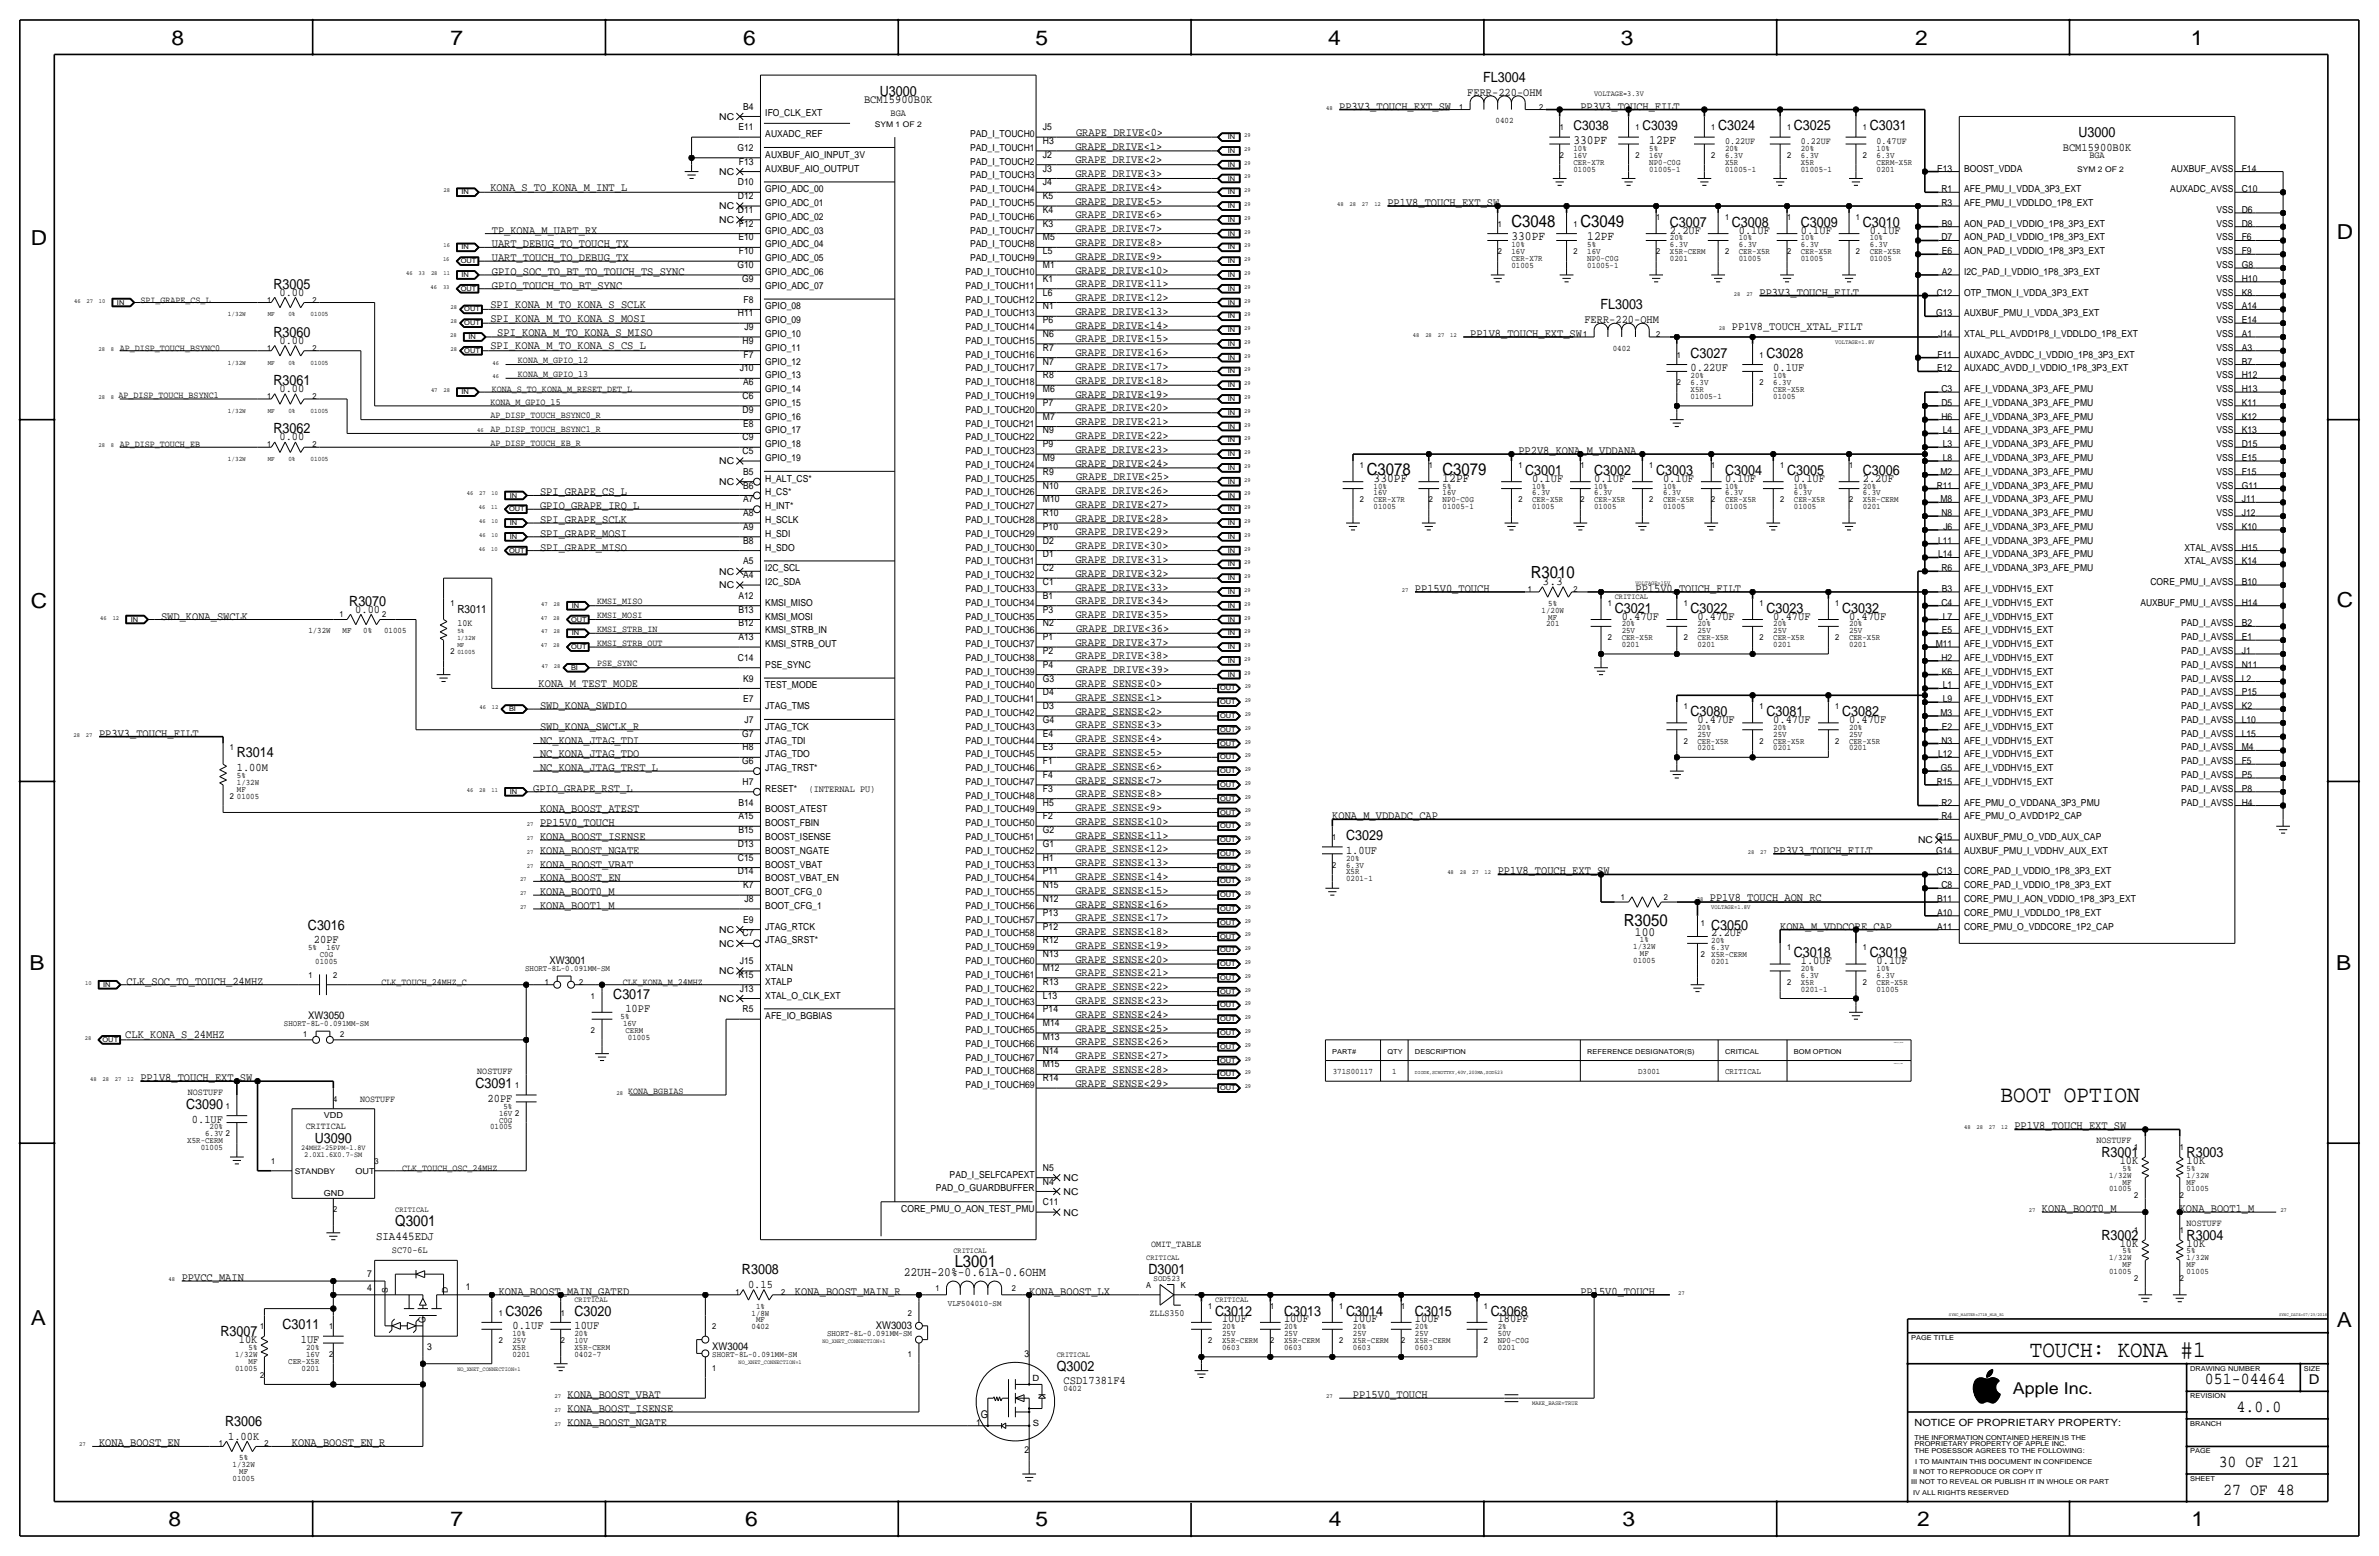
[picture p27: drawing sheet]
<svg xmlns="http://www.w3.org/2000/svg" width="877mm" height="574mm" viewBox="0 0 877 574" stroke-linecap="round" stroke-linejoin="round" font-family="sans-serif">
<defs><g id="words">
<text font-size="8.7" x="737.6" y="406.1">BOOT OPTION</text>
<text font-size="8.6" x="748.4" y="500.1">TOUCH: KONA #1</text>
<g font-size="7.6">
<text x="63.2" y="16.5">8</text>
<text x="166.1" y="16.5">7</text>
<text x="274" y="16.5">6</text>
<text x="381.7" y="16.5">5</text>
<text x="489.7" y="16.5">4</text>
<text x="597.6" y="16.5">3</text>
<text x="706.1" y="16.5">2</text>
<text x="807.7" y="16.5">1</text>
<text x="861.5" y="88.1">D</text>
<text x="11.4" y="90.4">D</text>
<text x="11.4" y="224.3">C</text>
<text x="861.5" y="223.8">C</text>
<text x="10.9" y="357.6">B</text>
<text x="861.3" y="357.4">B</text>
<text x="11.4" y="488.4">A</text>
<text x="861.5" y="489.2">A</text>
<text x="62.2" y="562.6">8</text>
<text x="166.1" y="562.6">7</text>
<text x="274.8" y="562.6">6</text>
<text x="381.7" y="562.6">5</text>
<text x="489.9" y="562.6">4</text>
<text x="598.1" y="562.6">3</text>
<text x="706.8" y="562.6">2</text>
<text x="807.9" y="562.6">1</text>
</g>
<g font-size="6.2">
<text x="557.2" y="83.6">C3048</text>
<text x="582.6" y="83.6">C3049</text>
<text x="503.9" y="175">C3078</text>
<text x="531.8" y="175">C3079</text>
<text x="564.4" y="213.1">R3010</text>
<text x="598.7" y="341.4">R3050</text>
<text x="352" y="466.9">L3001</text>
<text x="812.9" y="510.3">051-04464</text>
<text x="824.6" y="520.4">4.0.0</text>
<text x="818" y="540.8">30 OF 121</text>
<text x="819.6" y="550.9">27 OF 48</text>
</g>
<text font-size="6" x="742.1" y="513.9">Apple Inc.</text>
<text font-size="5.6" x="145.7" y="451.9">Q3001</text>
<g font-size="5.2">
<text x="324.3" y="35.3">U3000</text>
<text x="546.8" y="30.2">FL3004</text>
<text x="633.4" y="48">C3024</text>
<text x="661.4" y="48">C3025</text>
<text x="689.3" y="48">C3031</text>
<text x="766.3" y="50.5">U3000</text>
<text x="615.6" y="83.6">C3007</text>
<text x="638.5" y="83.6">C3008</text>
<text x="663.9" y="83.6">C3009</text>
<text x="686.8" y="83.6">C3010</text>
<text x="100.8" y="106.4">R3005</text>
<text x="590" y="114">FL3003</text>
<text x="100.8" y="124.2">R3060</text>
<text x="623.3" y="131.8">C3027</text>
<text x="651.2" y="131.8">C3028</text>
<text x="100.8" y="142">R3061</text>
<text x="100.8" y="159.8">R3062</text>
<text x="562.3" y="175">C3001</text>
<text x="587.7" y="175">C3002</text>
<text x="610.6" y="175">C3003</text>
<text x="636" y="175">C3004</text>
<text x="658.8" y="175">C3005</text>
<text x="686.8" y="175">C3006</text>
<text x="128.8" y="223.3">R3070</text>
<text x="595.3" y="225.8">C3021</text>
<text x="623.3" y="225.8">C3022</text>
<text x="651.2" y="225.8">C3023</text>
<text x="679.1" y="225.8">C3032</text>
<text x="623.3" y="263.9">C3080</text>
<text x="651.2" y="263.9">C3081</text>
<text x="679.1" y="263.9">C3082</text>
<text x="87.3" y="279.1">R3014</text>
<text x="496.3" y="309.6">C3029</text>
<text x="113.5" y="342.6">C3016</text>
<text x="630.9" y="342.6">C3050</text>
<text x="661.4" y="352.8">C3018</text>
<text x="689.3" y="352.8">C3019</text>
<text x="226.1" y="368">C3017</text>
<text x="175.3" y="401.1">C3091</text>
<text x="68.6" y="408.7">C3090</text>
<text x="116.1" y="421.4">U3090</text>
<text x="774.7" y="426.5">R3001</text>
<text x="806.1" y="426.5">R3003</text>
<text x="774.7" y="456.9">R3002</text>
<text x="806.1" y="456.9">R3004</text>
<text x="273.5" y="469.6">R3008</text>
<text x="423.4" y="469.6">D3001</text>
<text x="186.4" y="484.9">C3026</text>
<text x="211.8" y="484.9">C3020</text>
<text x="448" y="484.9">C3012</text>
<text x="473.4" y="484.9">C3013</text>
<text x="496.3" y="484.9">C3014</text>
<text x="521.7" y="484.9">C3015</text>
<text x="549.6" y="484.9">C3068</text>
<text x="104.2" y="490">C3011</text>
<text x="81.3" y="492.5">R3007</text>
<text x="389.6" y="505.2">Q3002</text>
<text x="83" y="525.5">R3006</text>
</g>
<g font-size="5">
<text x="580.1" y="48">C3038</text>
<text x="605.5" y="48">C3039</text>
<text x="851.2" y="510.3">D</text>
</g>
<g font-size="4.7">
<text x="580.1" y="53.1">330PF</text>
<text x="608" y="53.1">12PF</text>
<text x="557.2" y="88.6">330PF</text>
<text x="585.2" y="88.6">12PF</text>
<text x="506.4" y="177.5">330PF</text>
<text x="531.8" y="177.5">12PF</text>
<text x="568.7" y="215.6">3.3</text>
<text x="602.8" y="344.9">100</text>
<text x="333.2" y="470.4">22UH-20%-0.61A-0.6OHM</text>
</g>
<text font-size="4.4" x="138.6" y="456.9">SIA445EDJ</text>
<g font-size="4.3">
<text x="540.9" y="35.3">FERR-220-OHM</text>
<text x="318.6" y="37.8">BCM15900B0K</text>
<text x="493.7" y="40.4">PP3V3_TOUCH_EXT_SW</text>
<text x="582.6" y="40.4">PP3V3_TOUCH_FILT</text>
<text x="396.7" y="50">GRAPE_DRIVE&lt;0&gt;</text>
<text x="396.4" y="55.1">GRAPE_DRIVE&lt;1&gt;</text>
<text x="760.5" y="55.6">BCM15900B0K</text>
<text x="396.4" y="65.3">GRAPE_DRIVE&lt;3&gt;</text>
<text x="396.4" y="60.2">GRAPE_DRIVE&lt;2&gt;</text>
<text x="180.8" y="70.4">KONA_S_TO_KONA_M_INT_L</text>
<text x="396.4" y="70.4">GRAPE_DRIVE&lt;4&gt;</text>
<text x="396.4" y="75.4">GRAPE_DRIVE&lt;5&gt;</text>
<text x="511.5" y="75.9">PP1V8_TOUCH_EXT_SW</text>
<text x="396.4" y="80.5">GRAPE_DRIVE&lt;6&gt;</text>
<text x="181.3" y="86.1">TP_KONA_M_UART_RX</text>
<text x="396.4" y="85.6">GRAPE_DRIVE&lt;7&gt;</text>
<text x="615.6" y="86.1">2.2UF</text>
<text x="641" y="86.1">0.1UF</text>
<text x="663.9" y="86.1">0.1UF</text>
<text x="689.3" y="86.1">0.1UF</text>
<text x="181.3" y="91.2">UART_DEBUG_TO_TOUCH_TX</text>
<text x="396.4" y="90.7">GRAPE_DRIVE&lt;8&gt;</text>
<text x="396.4" y="95.8">GRAPE_DRIVE&lt;9&gt;</text>
<text x="181.3" y="96.3">UART_TOUCH_TO_DEBUG_TX</text>
<text x="181.3" y="101.3">GPIO_SOC_TO_BT_TO_TOUCH_TS_SYNC</text>
<text x="396.4" y="100.8">GRAPE_DRIVE&lt;10&gt;</text>
<text x="181.3" y="106.4">GPIO_TOUCH_TO_BT_SYNC</text>
<text x="396.4" y="105.9">GRAPE_DRIVE&lt;11&gt;</text>
<text x="103.1" y="109">0.00</text>
<text x="180.8" y="113.5">SPI_KONA_M_TO_KONA_S_SCLK</text>
<text x="396.4" y="111">GRAPE_DRIVE&lt;12&gt;</text>
<text x="648.7" y="109">PP3V3_TOUCH_FILT</text>
<text x="180.8" y="118.6">SPI_KONA_M_TO_KONA_S_MOSI</text>
<text x="396.4" y="116.1">GRAPE_DRIVE&lt;13&gt;</text>
<text x="584.1" y="119.1">FERR-220-OHM</text>
<text x="183.3" y="123.7">SPI_KONA_M_TO_KONA_S_MISO</text>
<text x="396.4" y="121.2">GRAPE_DRIVE&lt;14&gt;</text>
<text x="542" y="124.2">PP1V8_TOUCH_EXT_SW</text>
<text x="638.5" y="121.7">PP1V8_TOUCH_XTAL_FILT</text>
<text x="103.1" y="126.7">0.00</text>
<text x="180.8" y="128.8">SPI_KONA_M_TO_KONA_S_CS_L</text>
<text x="396.4" y="126.2">GRAPE_DRIVE&lt;15&gt;</text>
<text x="396.4" y="131.3">GRAPE_DRIVE&lt;16&gt;</text>
<text x="396.4" y="136.4">GRAPE_DRIVE&lt;17&gt;</text>
<text x="623.3" y="136.9">0.22UF</text>
<text x="653.7" y="136.9">0.1UF</text>
<text x="396.4" y="141.5">GRAPE_DRIVE&lt;18&gt;</text>
<text x="103.1" y="144.5">0.00</text>
<text x="396.4" y="146.6">GRAPE_DRIVE&lt;19&gt;</text>
<text x="396.4" y="151.6">GRAPE_DRIVE&lt;20&gt;</text>
<text x="396.4" y="161.8">GRAPE_DRIVE&lt;22&gt;</text>
<text x="396.4" y="156.7">GRAPE_DRIVE&lt;21&gt;</text>
<text x="103.1" y="162.3">0.00</text>
<text x="396.4" y="166.9">GRAPE_DRIVE&lt;23&gt;</text>
<text x="559.8" y="167.4">PP2V8_KONA_M_VDDANA</text>
<text x="396.4" y="172">GRAPE_DRIVE&lt;24&gt;</text>
<text x="396.7" y="177">GRAPE_DRIVE&lt;25&gt;</text>
<text x="564.8" y="177.5">0.1UF</text>
<text x="587.7" y="177.5">0.1UF</text>
<text x="613.1" y="177.5">0.1UF</text>
<text x="636" y="177.5">0.1UF</text>
<text x="661.4" y="177.5">0.1UF</text>
<text x="686.8" y="177.5">2.2UF</text>
<text x="199.1" y="182.6">SPI_GRAPE_CS_L</text>
<text x="396.4" y="182.1">GRAPE_DRIVE&lt;26&gt;</text>
<text x="199.1" y="187.7">GPIO_GRAPE_IRQ_L</text>
<text x="396.4" y="187.2">GRAPE_DRIVE&lt;27&gt;</text>
<text x="199.1" y="197.9">SPI_GRAPE_MOSI</text>
<text x="199.1" y="192.8">SPI_GRAPE_SCLK</text>
<text x="396.4" y="192.3">GRAPE_DRIVE&lt;28&gt;</text>
<text x="396.4" y="197.4">GRAPE_DRIVE&lt;29&gt;</text>
<text x="199.1" y="202.9">SPI_GRAPE_MISO</text>
<text x="396.4" y="202.4">GRAPE_DRIVE&lt;30&gt;</text>
<text x="396.4" y="207.5">GRAPE_DRIVE&lt;31&gt;</text>
<text x="396.4" y="212.6">GRAPE_DRIVE&lt;32&gt;</text>
<text x="396.4" y="217.7">GRAPE_DRIVE&lt;33&gt;</text>
<text x="521.7" y="218.2">PP15V0_TOUCH</text>
<text x="602.9" y="218.2">PP15V0_TOUCH_FILT</text>
<text x="131" y="225.8">0.00</text>
<text x="396.4" y="227.8">GRAPE_DRIVE&lt;35&gt;</text>
<text x="396.4" y="222.8">GRAPE_DRIVE&lt;34&gt;</text>
<text x="59.4" y="228.3">SWD_KONA_SWCLK</text>
<text x="396.7" y="232.9">GRAPE_DRIVE&lt;36&gt;</text>
<text x="597.9" y="228.3">0.47UF</text>
<text x="625.8" y="228.3">0.47UF</text>
<text x="653.7" y="228.3">0.47UF</text>
<text x="681.7" y="228.3">0.47UF</text>
<text x="396.4" y="238">GRAPE_DRIVE&lt;37&gt;</text>
<text x="396.4" y="243.1">GRAPE_DRIVE&lt;38&gt;</text>
<text x="396.7" y="248.2">GRAPE_DRIVE&lt;39&gt;</text>
<text x="198.6" y="253.2">KONA_M_TEST_MODE</text>
<text x="396.4" y="253.2">GRAPE_SENSE&lt;0&gt;</text>
<text x="199.1" y="261.4">SWD_KONA_SWDIO</text>
<text x="396.4" y="258.3">GRAPE_SENSE&lt;1&gt;</text>
<text x="396.4" y="263.4">GRAPE_SENSE&lt;2&gt;</text>
<text x="199.1" y="269">SWD_KONA_SWCLK_R</text>
<text x="396.4" y="268.5">GRAPE_SENSE&lt;3&gt;</text>
<text x="625.8" y="266.4">0.47UF</text>
<text x="653.7" y="266.4">0.47UF</text>
<text x="681.7" y="266.4">0.47UF</text>
<text x="36.5" y="271.5">PP3V3_TOUCH_FILT</text>
<text x="199.1" y="274.1">NC_KONA_JTAG_TDI</text>
<text x="396.4" y="273.6">GRAPE_SENSE&lt;4&gt;</text>
<text x="199.1" y="279.1">NC_KONA_JTAG_TDO</text>
<text x="396.4" y="278.6">GRAPE_SENSE&lt;5&gt;</text>
<text x="87.3" y="284.2">1.00M</text>
<text x="199.1" y="284.2">NC_KONA_JTAG_TRST_L</text>
<text x="396.4" y="283.7">GRAPE_SENSE&lt;6&gt;</text>
<text x="196.5" y="291.8">GPIO_GRAPE_RST_L</text>
<text x="396.4" y="293.9">GRAPE_SENSE&lt;8&gt;</text>
<text x="396.4" y="288.8">GRAPE_SENSE&lt;7&gt;</text>
<text x="199.1" y="299.5">KONA_BOOST_ATEST</text>
<text x="396.4" y="299">GRAPE_SENSE&lt;9&gt;</text>
<text x="199.1" y="304.5">PP15V0_TOUCH</text>
<text x="396.4" y="304">GRAPE_SENSE&lt;10&gt;</text>
<text x="491.2" y="302">KONA_M_VDDADC_CAP</text>
<text x="199.1" y="309.6">KONA_BOOST_ISENSE</text>
<text x="396.4" y="309.1">GRAPE_SENSE&lt;11&gt;</text>
<text x="199.1" y="314.7">KONA_BOOST_NGATE</text>
<text x="396.4" y="314.2">GRAPE_SENSE&lt;12&gt;</text>
<text x="496.3" y="314.7">1.0UF</text>
<text x="653.7" y="314.7">PP3V3_TOUCH_FILT</text>
<text x="199.1" y="319.8">KONA_BOOST_VBAT</text>
<text x="396.4" y="319.3">GRAPE_SENSE&lt;13&gt;</text>
<text x="552.1" y="322.3">PP1V8_TOUCH_EXT_SW</text>
<text x="199.1" y="324.9">KONA_BOOST_EN</text>
<text x="199.1" y="329.9">KONA_BOOT0_M</text>
<text x="396.4" y="329.4">GRAPE_SENSE&lt;15&gt;</text>
<text x="396.4" y="324.4">GRAPE_SENSE&lt;14&gt;</text>
<text x="199.1" y="335">KONA_BOOT1_M</text>
<text x="396.4" y="334.5">GRAPE_SENSE&lt;16&gt;</text>
<text x="630.4" y="332">PP1V8_TOUCH_AON_RC</text>
<text x="396.4" y="339.6">GRAPE_SENSE&lt;17&gt;</text>
<text x="115.8" y="347.7">20PF</text>
<text x="396.4" y="344.7">GRAPE_SENSE&lt;18&gt;</text>
<text x="630.9" y="345.2">2.2UF</text>
<text x="656.3" y="342.6">KONA_M_VDDCORE_CAP</text>
<text x="396.4" y="349.8">GRAPE_SENSE&lt;19&gt;</text>
<text x="396.4" y="359.9">GRAPE_SENSE&lt;21&gt;</text>
<text x="396.4" y="354.8">GRAPE_SENSE&lt;20&gt;</text>
<text x="663.9" y="355.3">1.0UF</text>
<text x="691.8" y="355.3">0.1UF</text>
<text x="46.7" y="363">CLK_SOC_TO_TOUCH_24MHZ</text>
<text x="396.4" y="365">GRAPE_SENSE&lt;22&gt;</text>
<text x="396.4" y="370.1">GRAPE_SENSE&lt;23&gt;</text>
<text x="230.6" y="373.1">10PF</text>
<text x="396.4" y="375.2">GRAPE_SENSE&lt;24&gt;</text>
<text x="46.2" y="382.8">CLK_KONA_S_24MHZ</text>
<text x="396.4" y="380.2">GRAPE_SENSE&lt;25&gt;</text>
<text x="396.4" y="385.3">GRAPE_SENSE&lt;26&gt;</text>
<text x="396.4" y="395.5">GRAPE_SENSE&lt;28&gt;</text>
<text x="396.4" y="390.4">GRAPE_SENSE&lt;27&gt;</text>
<text x="51.8" y="398.5">PP1V8_TOUCH_EXT_SW</text>
<text x="396.4" y="400.6">GRAPE_SENSE&lt;29&gt;</text>
<text x="179.8" y="406.1">20PF</text>
<text x="70.8" y="413.8">0.1UF</text>
<text x="742.6" y="416.3">PP1V8_TOUCH_EXT_SW</text>
<text x="781.5" y="429">10K</text>
<text x="806.1" y="429">10K</text>
<text x="752.8" y="446.8">KONA_BOOT0_M</text>
<text x="803.6" y="446.8">KONA_BOOT1_M</text>
<text x="781.5" y="459.5">10K</text>
<text x="806.1" y="459.5">10K</text>
<text x="67" y="472.2">PPVCC_MAIN</text>
<text x="183.8" y="477.3">KONA_BOOST_MAIN_GATED</text>
<text x="275.8" y="474.7">0.15</text>
<text x="293.1" y="477.3">KONA_BOOST_MAIN_R</text>
<text x="379.4" y="477.3">KONA_BOOST_LX</text>
<text x="582.6" y="477.3">PP15V0_TOUCH</text>
<text x="188.9" y="490">0.1UF</text>
<text x="211.8" y="490">10UF</text>
<text x="450.5" y="487.4">10UF</text>
<text x="473.4" y="487.4">10UF</text>
<text x="498.8" y="487.4">10UF</text>
<text x="521.7" y="487.4">10UF</text>
<text x="552.1" y="487.4">180PF</text>
<text x="88.1" y="495">10K</text>
<text x="110.9" y="495">1UF</text>
<text x="209.2" y="515.4">KONA_BOOST_VBAT</text>
<text x="392.1" y="510.3">CSD17381F4</text>
<text x="498.8" y="515.4">PP15V0_TOUCH</text>
<text x="209.2" y="520.4">KONA_BOOST_ISENSE</text>
<text x="209.2" y="525.5">KONA_BOOST_NGATE</text>
<text x="36.5" y="533.1">KONA_BOOST_EN</text>
<text x="84.1" y="530.6">1.00K</text>
<text x="107.6" y="533.1">KONA_BOOST_EN_R</text>
</g>
<text font-size="4.1" x="168.6" y="225.8">R3011</text>
<g font-size="3.9">
<text x="202.6" y="355.3">XW3001</text>
<text x="113.7" y="375.7">XW3050</text>
<text x="322.9" y="490">XW3003</text>
<text x="262.6" y="497.6">XW3004</text>
<text x="361.6" y="522.7">G</text>
</g>
<text font-size="3.7" x="705.8" y="525.5">NOTICE OF PROPRIETARY PROPERTY:</text>
<g font-size="3.5">
<text x="274" y="40.4">B4</text>
<text x="265.2" y="44.2">NC</text>
<text x="282.1" y="42.9">IFO_CLK_EXT</text>
<text x="328.3" y="42.9">BGA</text>
<text x="272.2" y="48">E11</text>
<text x="282.1" y="50.5">AUXADC_REF</text>
<text x="357.6" y="50.5">PAD_I_TOUCH0</text>
<text x="384.5" y="53.1">H3</text>
<text x="384.5" y="48">J5</text>
<text x="636" y="53.1">0.22UF</text>
<text x="663.9" y="53.1">0.22UF</text>
<text x="691.8" y="53.1">0.47UF</text>
<text x="271.9" y="55.6">G12</text>
<text x="282.1" y="58.2">AUXBUF_AIO_INPUT_3V</text>
<text x="357.6" y="55.6">PAD_I_TOUCH1</text>
<text x="384.5" y="58.2">J2</text>
<text x="770.3" y="58.2">BGA</text>
<text x="265.2" y="64.5">NC</text>
<text x="272.4" y="60.7">F13</text>
<text x="282.1" y="63.2">AUXBUF_AIO_OUTPUT</text>
<text x="357.6" y="65.8">PAD_I_TOUCH3</text>
<text x="357.6" y="60.7">PAD_I_TOUCH2</text>
<text x="384.5" y="63.2">J3</text>
<text x="714.2" y="63.2">E13</text>
<text x="724.1" y="63.2">BOOST_VDDA</text>
<text x="800.5" y="63.2">AUXBUF_AVSS</text>
<text x="826.5" y="63.2">F14</text>
<text x="272" y="68.3">D10</text>
<text x="282.1" y="70.9">GPIO_ADC_00</text>
<text x="357.6" y="70.9">PAD_I_TOUCH4</text>
<text x="384.5" y="68.3">J4</text>
<text x="715.8" y="70.9">R1</text>
<text x="724.1" y="70.9">AFE_PMU_I_VDDA_3P3_EXT</text>
<text x="800.1" y="70.9">AUXADC_AVSS</text>
<text x="826.5" y="70.9">C10</text>
<text x="265.2" y="77.2">NC</text>
<text x="272" y="73.4">D12</text>
<text x="282.1" y="75.9">GPIO_ADC_01</text>
<text x="357.6" y="75.9">PAD_I_TOUCH5</text>
<text x="384.5" y="73.4">K5</text>
<text x="715.8" y="75.9">R3</text>
<text x="724.1" y="75.9">AFE_PMU_I_VDDLDO_1P8_EXT</text>
<text x="265.2" y="82.3">NC</text>
<text x="272" y="78.5">D11</text>
<text x="272.4" y="83.6">F12</text>
<text x="282.1" y="81">GPIO_ADC_02</text>
<text x="357.6" y="81">PAD_I_TOUCH6</text>
<text x="384.5" y="83.6">K3</text>
<text x="384.5" y="78.5">K4</text>
<text x="715.9" y="83.6">B9</text>
<text x="724.1" y="83.6">AON_PAD_I_VDDIO_1P8_3P3_EXT</text>
<text x="817.1" y="83.6">VSS</text>
<text x="817.1" y="78.5">VSS</text>
<text x="826.5" y="83.6">D8</text>
<text x="826.5" y="78.5">D6</text>
<text x="272.2" y="88.6">E10</text>
<text x="282.1" y="86.1">GPIO_ADC_03</text>
<text x="357.6" y="86.1">PAD_I_TOUCH7</text>
<text x="384.5" y="88.6">M5</text>
<text x="715.8" y="88.6">D7</text>
<text x="724.1" y="88.6">AON_PAD_I_VDDIO_1P8_3P3_EXT</text>
<text x="817.1" y="88.6">VSS</text>
<text x="826.5" y="88.6">F6</text>
<text x="272.4" y="93.7">F10</text>
<text x="282.1" y="91.2">GPIO_ADC_04</text>
<text x="357.6" y="91.2">PAD_I_TOUCH8</text>
<text x="384.5" y="93.7">L5</text>
<text x="715.9" y="93.7">E6</text>
<text x="724.1" y="93.7">AON_PAD_I_VDDIO_1P8_3P3_EXT</text>
<text x="817.1" y="93.7">VSS</text>
<text x="826.5" y="93.7">F9</text>
<text x="271.9" y="98.8">G10</text>
<text x="282.1" y="101.3">GPIO_ADC_06</text>
<text x="282.1" y="96.3">GPIO_ADC_05</text>
<text x="355.9" y="101.3">PAD_I_TOUCH10</text>
<text x="357.6" y="96.3">PAD_I_TOUCH9</text>
<text x="384.5" y="98.8">M1</text>
<text x="715.9" y="101.3">A2</text>
<text x="724.1" y="101.3">I2C_PAD_I_VDDIO_1P8_3P3_EXT</text>
<text x="817.1" y="98.8">VSS</text>
<text x="826.5" y="98.8">G8</text>
<text x="273.6" y="103.9">G9</text>
<text x="282.1" y="106.4">GPIO_ADC_07</text>
<text x="355.9" y="106.4">PAD_I_TOUCH11</text>
<text x="384.5" y="103.9">K1</text>
<text x="817.1" y="103.9">VSS</text>
<text x="826.5" y="103.9">H10</text>
<text x="51.8" y="111.5">SPI_GRAPE_CS_L</text>
<text x="274.1" y="111.5">F8</text>
<text x="355.9" y="111.5">PAD_I_TOUCH12</text>
<text x="384.5" y="109">L6</text>
<text x="714" y="109">C12</text>
<text x="724.1" y="109">OTP_TMON_I_VDDA_3P3_EXT</text>
<text x="817.1" y="109">VSS</text>
<text x="826.5" y="109">K8</text>
<text x="272" y="116.6">H11</text>
<text x="282.1" y="119.1">GPIO_09</text>
<text x="282.1" y="114">GPIO_08</text>
<text x="355.9" y="116.6">PAD_I_TOUCH13</text>
<text x="384.5" y="119.1">P6</text>
<text x="384.5" y="114">N1</text>
<text x="713.8" y="116.6">G13</text>
<text x="724.1" y="116.6">AUXBUF_PMU_I_VDDA_3P3_EXT</text>
<text x="817.1" y="119.1">VSS</text>
<text x="817.1" y="114">VSS</text>
<text x="826.5" y="119.1">E14</text>
<text x="826.5" y="114">A14</text>
<text x="274.5" y="121.7">J9</text>
<text x="282.1" y="124.2">GPIO_10</text>
<text x="355.9" y="121.7">PAD_I_TOUCH14</text>
<text x="384.5" y="124.2">N6</text>
<text x="714.7" y="124.2">J14</text>
<text x="724.1" y="124.2">XTAL_PLL_AVDD1P8_I_VDDLDO_1P8_EXT</text>
<text x="817.1" y="124.2">VSS</text>
<text x="826.5" y="124.2">A1</text>
<text x="44.1" y="129.3">AP_DISP_TOUCH_BSYNC0</text>
<text x="273.8" y="126.7">H9</text>
<text x="274.1" y="131.8">F7</text>
<text x="282.1" y="129.3">GPIO_11</text>
<text x="355.9" y="126.7">PAD_I_TOUCH15</text>
<text x="355.9" y="131.8">PAD_I_TOUCH16</text>
<text x="384.5" y="129.3">R7</text>
<text x="714.4" y="131.8">F11</text>
<text x="724.1" y="131.8">AUXADC_AVDDC_I_VDDIO_1P8_3P3_EXT</text>
<text x="817.1" y="129.3">VSS</text>
<text x="826.5" y="129.3">A3</text>
<text x="191" y="133.9">KONA_M_GPIO_12</text>
<text x="272.7" y="136.9">J10</text>
<text x="282.1" y="134.4">GPIO_12</text>
<text x="355.9" y="136.9">PAD_I_TOUCH17</text>
<text x="384.5" y="134.4">N7</text>
<text x="714.2" y="136.9">E12</text>
<text x="724.1" y="136.9">AUXADC_AVDD_I_VDDIO_1P8_3P3_EXT</text>
<text x="817.1" y="134.4">VSS</text>
<text x="826.5" y="134.4">B7</text>
<text x="191" y="138.9">KONA_M_GPIO_13</text>
<text x="274" y="142">A6</text>
<text x="282.1" y="139.4">GPIO_13</text>
<text x="355.9" y="142">PAD_I_TOUCH18</text>
<text x="384.5" y="139.4">R8</text>
<text x="817.1" y="139.4">VSS</text>
<text x="826.5" y="139.4">H12</text>
<text x="43.6" y="146.6">AP_DISP_TOUCH_BSYNC1</text>
<text x="180.8" y="149.1">KONA_M_GPIO_15</text>
<text x="181.3" y="144.5">KONA_S_TO_KONA_M_RESET_DET_L</text>
<text x="273.8" y="147.1">C6</text>
<text x="282.1" y="149.6">GPIO_15</text>
<text x="282.1" y="144.5">GPIO_14</text>
<text x="355.9" y="147.1">PAD_I_TOUCH19</text>
<text x="384.5" y="149.6">P7</text>
<text x="384.5" y="144.5">M6</text>
<text x="715.8" y="149.6">D5</text>
<text x="715.8" y="144.5">C3</text>
<text x="724.1" y="144.5">AFE_I_VDDANA_3P3_AFE_PMU</text>
<text x="724.1" y="149.6">AFE_I_VDDANA_3P3_AFE_PMU</text>
<text x="817.1" y="144.5">VSS</text>
<text x="817.1" y="149.6">VSS</text>
<text x="826.5" y="149.6">K11</text>
<text x="826.5" y="144.5">H13</text>
<text x="180.8" y="154.2">AP_DISP_TOUCH_BSYNC0_R</text>
<text x="273.8" y="152.1">D9</text>
<text x="282.1" y="154.7">GPIO_16</text>
<text x="355.9" y="152.1">PAD_I_TOUCH20</text>
<text x="384.5" y="154.7">M7</text>
<text x="715.8" y="154.7">H6</text>
<text x="724.1" y="154.7">AFE_I_VDDANA_3P3_AFE_PMU</text>
<text x="817.1" y="154.7">VSS</text>
<text x="826.5" y="154.7">K12</text>
<text x="180.8" y="159.3">AP_DISP_TOUCH_BSYNC1_R</text>
<text x="274" y="157.2">E8</text>
<text x="282.1" y="159.8">GPIO_17</text>
<text x="355.9" y="157.2">PAD_I_TOUCH21</text>
<text x="384.5" y="159.8">N9</text>
<text x="716.3" y="159.8">L4</text>
<text x="724.1" y="159.8">AFE_I_VDDANA_3P3_AFE_PMU</text>
<text x="817.1" y="159.8">VSS</text>
<text x="826.5" y="159.8">K13</text>
<text x="44.1" y="164.8">AP_DISP_TOUCH_EB</text>
<text x="180.8" y="164.3">AP_DISP_TOUCH_EB_R</text>
<text x="273.8" y="167.4">C5</text>
<text x="273.8" y="162.3">C9</text>
<text x="282.1" y="164.8">GPIO_18</text>
<text x="355.9" y="162.3">PAD_I_TOUCH22</text>
<text x="355.9" y="167.4">PAD_I_TOUCH23</text>
<text x="384.5" y="164.8">P9</text>
<text x="716.3" y="164.8">L3</text>
<text x="724.1" y="164.8">AFE_I_VDDANA_3P3_AFE_PMU</text>
<text x="817.1" y="164.8">VSS</text>
<text x="826.5" y="164.8">D15</text>
<text x="265.2" y="171.2">NC</text>
<text x="282.1" y="169.9">GPIO_19</text>
<text x="355.9" y="172.5">PAD_I_TOUCH24</text>
<text x="384.5" y="169.9">M9</text>
<text x="716.3" y="169.9">L8</text>
<text x="724.1" y="169.9">AFE_I_VDDANA_3P3_AFE_PMU</text>
<text x="817.1" y="169.9">VSS</text>
<text x="826.5" y="169.9">E15</text>
<text x="265.2" y="178.8">NC</text>
<text x="274" y="175">B5</text>
<text x="282.1" y="177.5">H_ALT_CS*</text>
<text x="355.9" y="177.5">PAD_I_TOUCH25</text>
<text x="384.5" y="175">R9</text>
<text x="715.4" y="175">M2</text>
<text x="724.1" y="175">AFE_I_VDDANA_3P3_AFE_PMU</text>
<text x="817.1" y="175">VSS</text>
<text x="826.5" y="175">F15</text>
<text x="274" y="185.2">A7</text>
<text x="274" y="180.1">B6</text>
<text x="282.1" y="182.6">H_CS*</text>
<text x="355.9" y="182.6">PAD_I_TOUCH26</text>
<text x="384.5" y="185.2">M10</text>
<text x="384.5" y="180.1">N10</text>
<text x="714" y="180.1">R11</text>
<text x="715.4" y="185.2">M8</text>
<text x="724.1" y="185.2">AFE_I_VDDANA_3P3_AFE_PMU</text>
<text x="724.1" y="180.1">AFE_I_VDDANA_3P3_AFE_PMU</text>
<text x="817.1" y="180.1">VSS</text>
<text x="817.1" y="185.2">VSS</text>
<text x="826.5" y="185.2">J11</text>
<text x="826.5" y="180.1">G11</text>
<text x="274" y="190.2">A8</text>
<text x="282.1" y="187.7">H_INT*</text>
<text x="355.9" y="187.7">PAD_I_TOUCH27</text>
<text x="384.5" y="190.2">R10</text>
<text x="715.8" y="190.2">N8</text>
<text x="724.1" y="190.2">AFE_I_VDDANA_3P3_AFE_PMU</text>
<text x="817.1" y="190.2">VSS</text>
<text x="826.5" y="190.2">J12</text>
<text x="274" y="195.3">A9</text>
<text x="282.1" y="197.9">H_SDI</text>
<text x="282.1" y="192.8">H_SCLK</text>
<text x="355.9" y="192.8">PAD_I_TOUCH28</text>
<text x="355.9" y="197.9">PAD_I_TOUCH29</text>
<text x="384.5" y="195.3">P10</text>
<text x="716.5" y="195.3">J6</text>
<text x="724.1" y="195.3">AFE_I_VDDANA_3P3_AFE_PMU</text>
<text x="817.1" y="195.3">VSS</text>
<text x="826.5" y="195.3">K10</text>
<text x="274" y="200.4">B8</text>
<text x="282.1" y="202.9">H_SDO</text>
<text x="355.9" y="202.9">PAD_I_TOUCH30</text>
<text x="384.5" y="200.4">D2</text>
<text x="714.5" y="200.4">L11</text>
<text x="724.1" y="200.4">AFE_I_VDDANA_3P3_AFE_PMU</text>
<text x="805.4" y="202.9">XTAL_AVSS</text>
<text x="826.5" y="202.9">H15</text>
<text x="274" y="208">A5</text>
<text x="355.9" y="208">PAD_I_TOUCH31</text>
<text x="384.5" y="205.5">D1</text>
<text x="714.5" y="205.5">L14</text>
<text x="724.1" y="205.5">AFE_I_VDDANA_3P3_AFE_PMU</text>
<text x="805.4" y="208">XTAL_AVSS</text>
<text x="826.5" y="208">K14</text>
<text x="265.2" y="211.8">NC</text>
<text x="274" y="213.1">A4</text>
<text x="282.1" y="210.6">I2C_SCL</text>
<text x="282.1" y="215.6">I2C_SDA</text>
<text x="355.9" y="213.1">PAD_I_TOUCH32</text>
<text x="384.5" y="215.6">C1</text>
<text x="384.5" y="210.6">C2</text>
<text x="715.8" y="210.6">R6</text>
<text x="724.1" y="210.6">AFE_I_VDDANA_3P3_AFE_PMU</text>
<text x="792.8" y="215.6">CORE_PMU_I_AVSS</text>
<text x="826.5" y="215.6">B10</text>
<text x="265.2" y="216.9">NC</text>
<text x="272.2" y="220.7">A12</text>
<text x="355.9" y="218.2">PAD_I_TOUCH33</text>
<text x="384.5" y="220.7">B1</text>
<text x="715.9" y="218.2">B3</text>
<text x="724.1" y="218.2">AFE_I_VDDHV15_EXT</text>
<text x="220.2" y="227.8">KMSI_MOSI</text>
<text x="220.2" y="222.8">KMSI_MISO</text>
<text x="272.2" y="225.8">B13</text>
<text x="282.1" y="223.3">KMSI_MISO</text>
<text x="355.9" y="223.3">PAD_I_TOUCH34</text>
<text x="384.5" y="225.8">P3</text>
<text x="715.8" y="223.3">C4</text>
<text x="724.1" y="223.3">AFE_I_VDDHV15_EXT</text>
<text x="789.1" y="223.3">AUXBUF_PMU_I_AVSS</text>
<text x="826.5" y="223.3">H14</text>
<text x="168.6" y="230.9">10K</text>
<text x="220.2" y="232.9">KMSI_STRB_IN</text>
<text x="272.2" y="230.9">B12</text>
<text x="282.1" y="233.4">KMSI_STRB_IN</text>
<text x="282.1" y="228.3">KMSI_MOSI</text>
<text x="355.9" y="233.4">PAD_I_TOUCH36</text>
<text x="355.9" y="228.3">PAD_I_TOUCH35</text>
<text x="384.5" y="230.9">N2</text>
<text x="715.9" y="233.4">E5</text>
<text x="716.3" y="228.3">L7</text>
<text x="724.1" y="228.3">AFE_I_VDDHV15_EXT</text>
<text x="724.1" y="233.4">AFE_I_VDDHV15_EXT</text>
<text x="804.1" y="230.9">PAD_I_AVSS</text>
<text x="826.5" y="230.9">B2</text>
<text x="220.2" y="238">KMSI_STRB_OUT</text>
<text x="272.2" y="236">A13</text>
<text x="282.1" y="238.5">KMSI_STRB_OUT</text>
<text x="355.9" y="238.5">PAD_I_TOUCH37</text>
<text x="384.5" y="236">P1</text>
<text x="713.7" y="238.5">M11</text>
<text x="724.1" y="238.5">AFE_I_VDDHV15_EXT</text>
<text x="804.1" y="236">PAD_I_AVSS</text>
<text x="826.5" y="236">E1</text>
<text x="220.2" y="245.6">PSE_SYNC</text>
<text x="272" y="243.6">C14</text>
<text x="355.9" y="243.6">PAD_I_TOUCH38</text>
<text x="384.5" y="241">P2</text>
<text x="715.8" y="243.6">H2</text>
<text x="724.1" y="243.6">AFE_I_VDDHV15_EXT</text>
<text x="804.1" y="241">PAD_I_AVSS</text>
<text x="826.5" y="241">J1</text>
<text x="274" y="251.2">K9</text>
<text x="282.1" y="246.1">PSE_SYNC</text>
<text x="355.9" y="248.7">PAD_I_TOUCH39</text>
<text x="384.5" y="251.2">G3</text>
<text x="384.5" y="246.1">P4</text>
<text x="715.9" y="248.7">K6</text>
<text x="724.1" y="248.7">AFE_I_VDDHV15_EXT</text>
<text x="804.1" y="246.1">PAD_I_AVSS</text>
<text x="804.1" y="251.2">PAD_I_AVSS</text>
<text x="826.5" y="251.2">L2</text>
<text x="826.5" y="246.1">N11</text>
<text x="282.1" y="253.7">TEST_MODE</text>
<text x="355.9" y="253.7">PAD_I_TOUCH40</text>
<text x="384.5" y="256.3">D4</text>
<text x="716.3" y="253.7">L1</text>
<text x="724.1" y="253.7">AFE_I_VDDHV15_EXT</text>
<text x="804.1" y="256.3">PAD_I_AVSS</text>
<text x="826.5" y="256.3">P15</text>
<text x="274" y="258.8">E7</text>
<text x="282.1" y="261.4">JTAG_TMS</text>
<text x="355.9" y="263.9">PAD_I_TOUCH42</text>
<text x="355.9" y="258.8">PAD_I_TOUCH41</text>
<text x="384.5" y="261.4">D3</text>
<text x="715.4" y="263.9">M3</text>
<text x="716.3" y="258.8">L9</text>
<text x="724.1" y="258.8">AFE_I_VDDHV15_EXT</text>
<text x="724.1" y="263.9">AFE_I_VDDHV15_EXT</text>
<text x="804.1" y="261.4">PAD_I_AVSS</text>
<text x="826.5" y="261.4">K2</text>
<text x="274.5" y="266.4">J7</text>
<text x="282.1" y="269">JTAG_TCK</text>
<text x="355.9" y="269">PAD_I_TOUCH43</text>
<text x="384.5" y="266.4">G4</text>
<text x="715.9" y="269">E2</text>
<text x="724.1" y="269">AFE_I_VDDHV15_EXT</text>
<text x="804.1" y="266.4">PAD_I_AVSS</text>
<text x="826.5" y="266.4">L10</text>
<text x="273.6" y="271.5">G7</text>
<text x="282.1" y="274.1">JTAG_TDI</text>
<text x="355.9" y="274.1">PAD_I_TOUCH44</text>
<text x="384.5" y="271.5">E4</text>
<text x="715.8" y="274.1">N3</text>
<text x="724.1" y="274.1">AFE_I_VDDHV15_EXT</text>
<text x="804.1" y="271.5">PAD_I_AVSS</text>
<text x="826.5" y="271.5">L15</text>
<text x="273.6" y="281.7">G6</text>
<text x="273.8" y="276.6">H8</text>
<text x="282.1" y="279.1">JTAG_TDO</text>
<text x="355.9" y="279.1">PAD_I_TOUCH45</text>
<text x="384.5" y="281.7">F1</text>
<text x="384.5" y="276.6">E3</text>
<text x="714.5" y="279.1">L12</text>
<text x="724.1" y="279.1">AFE_I_VDDHV15_EXT</text>
<text x="804.1" y="281.7">PAD_I_AVSS</text>
<text x="804.1" y="276.6">PAD_I_AVSS</text>
<text x="826.5" y="281.7">F5</text>
<text x="826.5" y="276.6">M4</text>
<text x="282.1" y="284.2">JTAG_TRST*</text>
<text x="355.9" y="284.2">PAD_I_TOUCH46</text>
<text x="384.5" y="286.8">F4</text>
<text x="715.6" y="284.2">G5</text>
<text x="724.1" y="284.2">AFE_I_VDDHV15_EXT</text>
<text x="804.1" y="286.8">PAD_I_AVSS</text>
<text x="826.5" y="286.8">P5</text>
<text x="273.8" y="289.3">H7</text>
<text x="282.1" y="291.8">RESET*</text>
<text x="298.1" y="291.8">(INTERNAL PU)</text>
<text x="355.9" y="289.3">PAD_I_TOUCH47</text>
<text x="384.5" y="291.8">F3</text>
<text x="714" y="289.3">R15</text>
<text x="724.1" y="289.3">AFE_I_VDDHV15_EXT</text>
<text x="804.1" y="291.8">PAD_I_AVSS</text>
<text x="826.5" y="291.8">P8</text>
<text x="272.2" y="296.9">B14</text>
<text x="282.1" y="299.5">BOOST_ATEST</text>
<text x="355.9" y="294.4">PAD_I_TOUCH48</text>
<text x="355.9" y="299.5">PAD_I_TOUCH49</text>
<text x="384.5" y="296.9">H5</text>
<text x="715.8" y="296.9">R2</text>
<text x="724.1" y="296.9">AFE_PMU_O_VDDANA_3P3_PMU</text>
<text x="804.1" y="296.9">PAD_I_AVSS</text>
<text x="826.5" y="296.9">H4</text>
<text x="272.2" y="302">A15</text>
<text x="282.1" y="304.5">BOOST_FBIN</text>
<text x="355.9" y="304.5">PAD_I_TOUCH50</text>
<text x="384.5" y="302">F2</text>
<text x="715.8" y="302">R4</text>
<text x="724.1" y="302">AFE_PMU_O_AVDD1P2_CAP</text>
<text x="272.2" y="307.1">B15</text>
<text x="282.1" y="309.6">BOOST_ISENSE</text>
<text x="355.9" y="309.6">PAD_I_TOUCH51</text>
<text x="384.5" y="307.1">G2</text>
<text x="707.2" y="310.9">NC</text>
<text x="713.8" y="309.6">G15</text>
<text x="724.1" y="309.6">AUXBUF_PMU_O_VDD_AUX_CAP</text>
<text x="272" y="317.2">C15</text>
<text x="272" y="312.2">D13</text>
<text x="282.1" y="314.7">BOOST_NGATE</text>
<text x="355.9" y="314.7">PAD_I_TOUCH52</text>
<text x="384.5" y="317.2">H1</text>
<text x="384.5" y="312.2">G1</text>
<text x="713.8" y="314.7">G14</text>
<text x="724.1" y="314.7">AUXBUF_PMU_I_VDDHV_AUX_EXT</text>
<text x="272" y="322.3">D14</text>
<text x="282.1" y="319.8">BOOST_VBAT</text>
<text x="355.9" y="319.8">PAD_I_TOUCH53</text>
<text x="384.5" y="322.3">P11</text>
<text x="714" y="322.3">C13</text>
<text x="724.1" y="322.3">CORE_PAD_I_VDDIO_1P8_3P3_EXT</text>
<text x="274" y="327.4">K7</text>
<text x="282.1" y="324.9">BOOST_VBAT_EN</text>
<text x="282.1" y="329.9">BOOT_CFG_0</text>
<text x="355.9" y="329.9">PAD_I_TOUCH55</text>
<text x="355.9" y="324.9">PAD_I_TOUCH54</text>
<text x="384.5" y="327.4">N15</text>
<text x="715.8" y="327.4">C8</text>
<text x="724.1" y="327.4">CORE_PAD_I_VDDIO_1P8_3P3_EXT</text>
<text x="274.5" y="332.5">J8</text>
<text x="282.1" y="335">BOOT_CFG_1</text>
<text x="355.9" y="335">PAD_I_TOUCH56</text>
<text x="384.5" y="332.5">N12</text>
<text x="714.2" y="332.5">B11</text>
<text x="724.1" y="332.5">CORE_PMU_I_AON_VDDIO_1P8_3P3_EXT</text>
<text x="274" y="340.1">E9</text>
<text x="355.9" y="340.1">PAD_I_TOUCH57</text>
<text x="384.5" y="337.6">P13</text>
<text x="714.2" y="337.6">A10</text>
<text x="724.1" y="337.6">CORE_PMU_I_VDDLDO_1P8_EXT</text>
<text x="265.2" y="343.9">NC</text>
<text x="273.8" y="345.2">C7</text>
<text x="282.1" y="342.6">JTAG_RTCK</text>
<text x="282.1" y="347.7">JTAG_SRST*</text>
<text x="355.9" y="345.2">PAD_I_TOUCH58</text>
<text x="384.5" y="347.7">R12</text>
<text x="384.5" y="342.6">P12</text>
<text x="714.2" y="342.6">A11</text>
<text x="724.1" y="342.6">CORE_PMU_O_VDDCORE_1P2_CAP</text>
<text x="265.2" y="349">NC</text>
<text x="355.9" y="350.3">PAD_I_TOUCH59</text>
<text x="384.5" y="352.8">N13</text>
<text x="265.2" y="359.2">NC</text>
<text x="272.7" y="355.3">J15</text>
<text x="282.1" y="357.9">XTALN</text>
<text x="355.9" y="355.3">PAD_I_TOUCH60</text>
<text x="384.5" y="357.9">M12</text>
<text x="140.7" y="363">CLK_TOUCH_24MHZ_C</text>
<text x="229.6" y="363">CLK_KONA_M_24MHZ</text>
<text x="272.2" y="360.4">K15</text>
<text x="272.7" y="365.5">J13</text>
<text x="282.1" y="363">XTALP</text>
<text x="355.9" y="360.4">PAD_I_TOUCH61</text>
<text x="355.9" y="365.5">PAD_I_TOUCH62</text>
<text x="384.5" y="363">R13</text>
<text x="265.2" y="369.3">NC</text>
<text x="282.1" y="368">XTAL_O_CLK_EXT</text>
<text x="355.9" y="370.6">PAD_I_TOUCH63</text>
<text x="384.5" y="368">L13</text>
<text x="273.8" y="373.1">R5</text>
<text x="282.1" y="375.7">AFE_IO_BGBIAS</text>
<text x="355.9" y="375.7">PAD_I_TOUCH64</text>
<text x="384.5" y="373.1">P14</text>
<text x="355.9" y="380.7">PAD_I_TOUCH65</text>
<text x="384.5" y="383.3">M13</text>
<text x="384.5" y="378.2">M14</text>
<text x="355.9" y="385.8">PAD_I_TOUCH66</text>
<text x="384.5" y="388.4">N14</text>
<text x="176" y="396">NOSTUFF</text>
<text x="355.9" y="390.9">PAD_I_TOUCH67</text>
<text x="355.9" y="396">PAD_I_TOUCH68</text>
<text x="384.5" y="393.4">M15</text>
<text x="355.9" y="401.1">PAD_I_TOUCH69</text>
<text x="384.5" y="398.5">R14</text>
<text x="69.3" y="403.6">NOSTUFF</text>
<text x="132.8" y="406.1">NOSTUFF</text>
<text x="231.6" y="403.1">KONA_BGBIAS</text>
<text x="112.7" y="416.3">CRITICAL</text>
<text x="772.9" y="421.4">NOSTUFF</text>
<text x="148.3" y="431.5">CLK_TOUCH_OSC_24MHZ</text>
<text x="384.5" y="431.5">N5</text>
<text x="350.1" y="434.1">PAD_I_SELFCAPEXT</text>
<text x="384.5" y="436.6">N4</text>
<text x="392.1" y="435.4">NC</text>
<text x="345" y="439.2">PAD_O_GUARDBUFFER</text>
<text x="392.1" y="440.4">NC</text>
<text x="332.2" y="446.8">CORE_PMU_O_AON_TEST_PMU</text>
<text x="384.5" y="444.2">C11</text>
<text x="392.1" y="448.1">NC</text>
<text x="806.1" y="451.9">NOSTUFF</text>
<text x="424.4" y="459.5">OMIT_TABLE</text>
<text x="144.5" y="462">SC70-6L</text>
<text x="135.3" y="470.7">7</text>
<text x="135.3" y="476">4</text>
<text x="171.7" y="475.5">1</text>
<text x="423.7" y="484.9">ZLLS350</text>
<text x="156.9" y="487.7" transform="rotate(-90 156.9 487.7)">G</text>
<text x="157.5" y="497.6">3</text>
<text x="377.7" y="500.1">3</text>
<text x="359.9" y="525.5">1</text>
<text x="377.7" y="535.7">2</text>
</g>
<g font-size="3.2">
<text x="380.7" y="509">D</text>
<text x="380.8" y="525.5">S</text>
</g>
<g font-size="3.1">
<text x="537.9" y="40.4">1</text>
<text x="567.4" y="40.4">2</text>
<text x="551.4" y="45.5">0402</text>
<text x="575" y="48">1</text>
<text x="602.9" y="48">1</text>
<text x="630.9" y="48">1</text>
<text x="658.8" y="48">1</text>
<text x="686.8" y="48">1</text>
<text x="575" y="58.2">2</text>
<text x="580.1" y="55.6">10%</text>
<text x="580.1" y="58.2">16V</text>
<text x="602.9" y="58.2">2</text>
<text x="608" y="58.2">16V</text>
<text x="608" y="55.6">5%</text>
<text x="630.9" y="58.2">2</text>
<text x="636" y="55.6">20%</text>
<text x="636" y="58.2">6.3V</text>
<text x="658.8" y="58.2">2</text>
<text x="663.9" y="55.6">20%</text>
<text x="663.9" y="58.2">6.3V</text>
<text x="686.8" y="58.2">2</text>
<text x="691.8" y="55.6">10%</text>
<text x="691.8" y="58.2">6.3V</text>
<text x="580.1" y="60.7">CER-X7R</text>
<text x="580.1" y="63.2">01005</text>
<text x="608" y="63.2">01005-1</text>
<text x="608" y="60.7">NP0-C0G</text>
<text x="636" y="63.2">01005-1</text>
<text x="636" y="60.7">X5R</text>
<text x="663.9" y="63.2">01005-1</text>
<text x="663.9" y="60.7">X5R</text>
<text x="691.8" y="63.2">0201</text>
<text x="691.8" y="60.7">CERM-X5R</text>
<text x="552.1" y="83.6">1</text>
<text x="580.1" y="83.6">1</text>
<text x="610.6" y="81">1</text>
<text x="636" y="81">1</text>
<text x="658.8" y="81">1</text>
<text x="684.2" y="81">1</text>
<text x="615.6" y="88.6">20%</text>
<text x="641" y="88.6">10%</text>
<text x="663.9" y="88.6">10%</text>
<text x="689.3" y="88.6">10%</text>
<text x="552.1" y="93.7">2</text>
<text x="557.2" y="91.2">10%</text>
<text x="557.2" y="93.7">16V</text>
<text x="580.1" y="93.7">2</text>
<text x="585.2" y="93.7">16V</text>
<text x="585.2" y="91.2">5%</text>
<text x="610.6" y="93.7">2</text>
<text x="615.6" y="93.7">X5R-CERM</text>
<text x="615.6" y="91.2">6.3V</text>
<text x="636" y="93.7">2</text>
<text x="641" y="91.2">6.3V</text>
<text x="641" y="93.7">CER-X5R</text>
<text x="658.8" y="93.7">2</text>
<text x="663.9" y="91.2">6.3V</text>
<text x="663.9" y="93.7">CER-X5R</text>
<text x="684.2" y="93.7">2</text>
<text x="689.3" y="93.7">CER-X5R</text>
<text x="689.3" y="91.2">6.3V</text>
<text x="557.2" y="96.3">CER-X7R</text>
<text x="557.2" y="98.8">01005</text>
<text x="585.2" y="98.8">01005-1</text>
<text x="585.2" y="96.3">NP0-C0G</text>
<text x="615.6" y="96.3">0201</text>
<text x="641" y="96.3">01005</text>
<text x="663.9" y="96.3">01005</text>
<text x="689.3" y="96.3">01005</text>
<text x="98.5" y="111.5">1</text>
<text x="115.3" y="111.5">2</text>
<text x="583.6" y="124.2">1</text>
<text x="610.6" y="124.2">2</text>
<text x="98.5" y="129.3">1</text>
<text x="115.3" y="129.3">2</text>
<text x="594.6" y="129.3">0402</text>
<text x="618.2" y="131.8">1</text>
<text x="648.7" y="131.8">1</text>
<text x="618.2" y="142">2</text>
<text x="623.3" y="139.4">20%</text>
<text x="623.3" y="142">6.3V</text>
<text x="648.7" y="142">2</text>
<text x="653.7" y="139.4">10%</text>
<text x="653.7" y="142">6.3V</text>
<text x="98.5" y="147.1">1</text>
<text x="115.3" y="147.1">2</text>
<text x="623.3" y="147.1">01005-1</text>
<text x="623.3" y="144.5">X5R</text>
<text x="653.7" y="144.5">CER-X5R</text>
<text x="653.7" y="147.1">01005</text>
<text x="98.5" y="164.8">1</text>
<text x="115.3" y="164.8">2</text>
<text x="501.3" y="172.5">1</text>
<text x="526.7" y="172.5">1</text>
<text x="559.8" y="172.5">1</text>
<text x="582.6" y="172.5">1</text>
<text x="608" y="172.5">1</text>
<text x="630.9" y="172.5">1</text>
<text x="656.3" y="172.5">1</text>
<text x="681.7" y="172.5">1</text>
<text x="501.3" y="185.2">2</text>
<text x="506.4" y="185.2">CER-X7R</text>
<text x="506.4" y="182.6">16V</text>
<text x="506.4" y="180.1">10%</text>
<text x="526.7" y="185.2">2</text>
<text x="531.8" y="182.6">16V</text>
<text x="531.8" y="180.1">5%</text>
<text x="531.8" y="185.2">NP0-C0G</text>
<text x="559.8" y="185.2">2</text>
<text x="564.8" y="180.1">10%</text>
<text x="564.8" y="182.6">6.3V</text>
<text x="564.8" y="185.2">CER-X5R</text>
<text x="582.6" y="185.2">2</text>
<text x="587.7" y="180.1">10%</text>
<text x="587.7" y="185.2">CER-X5R</text>
<text x="587.7" y="182.6">6.3V</text>
<text x="608" y="185.2">2</text>
<text x="613.1" y="185.2">CER-X5R</text>
<text x="613.1" y="182.6">6.3V</text>
<text x="613.1" y="180.1">10%</text>
<text x="630.9" y="185.2">2</text>
<text x="636" y="185.2">CER-X5R</text>
<text x="636" y="180.1">10%</text>
<text x="636" y="182.6">6.3V</text>
<text x="656.3" y="185.2">2</text>
<text x="661.4" y="185.2">CER-X5R</text>
<text x="661.4" y="180.1">10%</text>
<text x="661.4" y="182.6">6.3V</text>
<text x="681.7" y="185.2">2</text>
<text x="686.8" y="185.2">X5R-CERM</text>
<text x="686.8" y="180.1">20%</text>
<text x="686.8" y="182.6">6.3V</text>
<text x="506.4" y="187.7">01005</text>
<text x="531.8" y="187.7">01005-1</text>
<text x="564.8" y="187.7">01005</text>
<text x="587.7" y="187.7">01005</text>
<text x="613.1" y="187.7">01005</text>
<text x="636" y="187.7">01005</text>
<text x="661.4" y="187.7">01005</text>
<text x="686.8" y="187.7">0201</text>
<text x="563.3" y="218.2">1</text>
<text x="580.1" y="218.2">2</text>
<text x="125.2" y="227.6">1</text>
<text x="140.9" y="227.6">2</text>
<text x="166.1" y="223.3">1</text>
<text x="568.3" y="225.8">1/20W</text>
<text x="570.8" y="223.3">5%</text>
<text x="592.8" y="223.3">1</text>
<text x="620.7" y="223.3">1</text>
<text x="648.7" y="223.3">1</text>
<text x="676.6" y="223.3">1</text>
<text x="113.7" y="233.4">1/32W</text>
<text x="126.3" y="233.4">MF</text>
<text x="133.9" y="233.4">0%</text>
<text x="141.6" y="233.4">01005</text>
<text x="570" y="230.9">201</text>
<text x="570.8" y="228.3">MF</text>
<text x="597.9" y="233.4">25V</text>
<text x="597.9" y="230.9">20%</text>
<text x="625.8" y="230.9">20%</text>
<text x="625.8" y="233.4">25V</text>
<text x="653.7" y="233.4">25V</text>
<text x="653.7" y="230.9">20%</text>
<text x="681.7" y="233.4">25V</text>
<text x="681.7" y="230.9">20%</text>
<text x="592.8" y="236">2</text>
<text x="597.9" y="238.5">0201</text>
<text x="597.9" y="236">CER-X5R</text>
<text x="620.7" y="236">2</text>
<text x="625.8" y="238.5">0201</text>
<text x="625.8" y="236">CER-X5R</text>
<text x="648.7" y="236">2</text>
<text x="653.7" y="238.5">0201</text>
<text x="653.7" y="236">CER-X5R</text>
<text x="676.6" y="236">2</text>
<text x="681.7" y="236">CER-X5R</text>
<text x="681.7" y="238.5">0201</text>
<text x="166.1" y="241">2</text>
<text x="620.7" y="261.4">1</text>
<text x="648.7" y="261.4">1</text>
<text x="676.6" y="261.4">1</text>
<text x="625.8" y="269">20%</text>
<text x="653.7" y="269">20%</text>
<text x="681.7" y="269">20%</text>
<text x="620.7" y="274.1">2</text>
<text x="625.8" y="274.1">CER-X5R</text>
<text x="625.8" y="271.5">25V</text>
<text x="648.7" y="274.1">2</text>
<text x="653.7" y="271.5">25V</text>
<text x="653.7" y="274.1">CER-X5R</text>
<text x="676.6" y="274.1">2</text>
<text x="681.7" y="274.1">CER-X5R</text>
<text x="681.7" y="271.5">25V</text>
<text x="84.8" y="276.6">1</text>
<text x="625.8" y="276.6">0201</text>
<text x="653.7" y="276.6">0201</text>
<text x="681.7" y="276.6">0201</text>
<text x="87.3" y="286.8">5%</text>
<text x="87.3" y="291.8">MF</text>
<text x="87.3" y="289.3">1/32W</text>
<text x="84.8" y="294.4">2</text>
<text x="87.3" y="294.4">01005</text>
<text x="491.2" y="309.6">1</text>
<text x="496.3" y="317.2">20%</text>
<text x="491.2" y="319.8">2</text>
<text x="496.3" y="322.3">X5R</text>
<text x="496.3" y="319.8">6.3V</text>
<text x="496.3" y="324.9">0201-1</text>
<text x="597.6" y="331.7">1</text>
<text x="613.4" y="331.7">2</text>
<text x="627.1" y="341.4">1</text>
<text x="604.6" y="347.2">1%</text>
<text x="630.9" y="347.7">20%</text>
<text x="113.6" y="350.3">5%</text>
<text x="117.9" y="352.8">C0G</text>
<text x="120.4" y="350.3">16V</text>
<text x="602.1" y="349.8">1/32W</text>
<text x="604.6" y="352.3">MF</text>
<text x="627.1" y="352.8">2</text>
<text x="630.9" y="352.8">X5R-CERM</text>
<text x="630.9" y="350.3">6.3V</text>
<text x="658.8" y="350.3">1</text>
<text x="686.8" y="350.3">1</text>
<text x="116.2" y="355.3">01005</text>
<text x="193.6" y="357.9">SHORT-8L-0.091MM-SM</text>
<text x="602.1" y="354.8">01005</text>
<text x="630.9" y="355.3">0201</text>
<text x="663.9" y="357.9">20%</text>
<text x="691.8" y="357.9">10%</text>
<text x="113.7" y="360.4">1</text>
<text x="122.9" y="360.4">2</text>
<text x="200.9" y="363">1</text>
<text x="213.6" y="363">2</text>
<text x="658.8" y="363">2</text>
<text x="663.9" y="363">X5R</text>
<text x="663.9" y="360.4">6.3V</text>
<text x="663.9" y="365.5">0201-1</text>
<text x="686.8" y="363">2</text>
<text x="691.8" y="363">CER-X5R</text>
<text x="691.8" y="360.4">6.3V</text>
<text x="691.8" y="365.5">01005</text>
<text x="217.9" y="368">1</text>
<text x="228.8" y="375.7">5%</text>
<text x="104.7" y="378.2">SHORT-8L-0.091MM-SM</text>
<text x="111.7" y="382.3">1</text>
<text x="125.4" y="382.3">2</text>
<text x="217.9" y="380.7">2</text>
<text x="229.7" y="378.2">16V</text>
<text x="230.6" y="380.7">CERM</text>
<text x="231.5" y="383.3">01005</text>
<text x="491.4" y="396">371S00117</text>
<text x="513.2" y="396">1</text>
<text x="603.9" y="396">D3001</text>
<text x="636" y="396">CRITICAL</text>
<text x="189.9" y="401.1">1</text>
<text x="122.9" y="406.1">4</text>
<text x="83.3" y="408.7">1</text>
<text x="184" y="411.2">16V 2</text>
<text x="184" y="413.8">C0G</text>
<text x="185.6" y="408.7">5%</text>
<text x="75.6" y="418.8">6.3V 2</text>
<text x="77.3" y="416.3">20%</text>
<text x="180.7" y="416.3">01005</text>
<text x="69" y="421.4">X5R-CERM</text>
<text x="74" y="423.9">01005</text>
<text x="786.8" y="423.9">1</text>
<text x="803.6" y="423.9">1</text>
<text x="100" y="429">1</text>
<text x="138.1" y="429">3</text>
<text x="782.5" y="431.5">5%</text>
<text x="806.1" y="431.5">5%</text>
<text x="777.6" y="434.1">1/32W</text>
<text x="782.5" y="436.6">MF</text>
<text x="806.1" y="436.6">MF</text>
<text x="806.1" y="434.1">1/32W</text>
<text x="777.6" y="439.2">01005</text>
<text x="786.8" y="441.7">2</text>
<text x="803.6" y="441.7">2</text>
<text x="806.1" y="439.2">01005</text>
<text x="122.9" y="446.8">2</text>
<text x="786.8" y="454.4">1</text>
<text x="803.6" y="454.4">1</text>
<text x="777.6" y="464.6">1/32W</text>
<text x="782.5" y="467.1">MF</text>
<text x="782.5" y="462">5%</text>
<text x="806.1" y="464.6">1/32W</text>
<text x="806.1" y="467.1">MF</text>
<text x="806.1" y="462">5%</text>
<text x="425.3" y="472.2">SOD523</text>
<text x="777.6" y="469.6">01005</text>
<text x="786.8" y="472.2">2</text>
<text x="803.6" y="472.2">2</text>
<text x="806.1" y="469.6">01005</text>
<text x="271.2" y="477.3">1</text>
<text x="288" y="477.3">2</text>
<text x="344.9" y="476">1</text>
<text x="373.1" y="476">2</text>
<text x="422.6" y="474.7">A</text>
<text x="435.3" y="474.7">K</text>
<text x="183.8" y="484.9">1</text>
<text x="206.7" y="484.9">1</text>
<text x="277.1" y="484.9">1/8W</text>
<text x="278.7" y="482.3">1%</text>
<text x="334.7" y="484.9">2</text>
<text x="349.5" y="481.3">VLF504010-SM</text>
<text x="445.5" y="482.3">1</text>
<text x="468.3" y="482.3">1</text>
<text x="493.7" y="482.3">1</text>
<text x="516.6" y="482.3">1</text>
<text x="547.1" y="482.3">1</text>
<text x="96" y="490">1</text>
<text x="121.4" y="490">1</text>
<text x="262.6" y="490">2</text>
<text x="277.1" y="490">0402</text>
<text x="278.7" y="487.4">MF</text>
<text x="450.5" y="490">20%</text>
<text x="473.4" y="490">20%</text>
<text x="498.8" y="490">20%</text>
<text x="521.7" y="490">20%</text>
<text x="552.1" y="490">2%</text>
<text x="91.6" y="497.6">5%</text>
<text x="112.9" y="497.6">20%</text>
<text x="183.8" y="495">2</text>
<text x="188.9" y="492.5">10%</text>
<text x="188.9" y="495">25V</text>
<text x="188.9" y="497.6">X5R</text>
<text x="206.7" y="495">2</text>
<text x="211.8" y="495">10V</text>
<text x="211.8" y="492.5">20%</text>
<text x="211.8" y="497.6">X5R-CERM</text>
<text x="304.9" y="492.5">SHORT-8L-0.091MM-SM</text>
<text x="445.5" y="495">2</text>
<text x="450.5" y="497.6">0603</text>
<text x="450.5" y="492.5">25V</text>
<text x="450.5" y="495">X5R-CERM</text>
<text x="468.3" y="495">2</text>
<text x="473.4" y="497.6">0603</text>
<text x="473.4" y="492.5">25V</text>
<text x="473.4" y="495">X5R-CERM</text>
<text x="493.7" y="495">2</text>
<text x="498.8" y="497.6">0603</text>
<text x="498.8" y="492.5">25V</text>
<text x="498.8" y="495">X5R-CERM</text>
<text x="516.6" y="495">2</text>
<text x="521.7" y="495">X5R-CERM</text>
<text x="521.7" y="492.5">25V</text>
<text x="521.7" y="497.6">0603</text>
<text x="547.1" y="495">2</text>
<text x="552.1" y="497.6">0201</text>
<text x="552.1" y="492.5">50V</text>
<text x="552.1" y="495">NP0-C0G</text>
<text x="86.7" y="500.1">1/32W</text>
<text x="91.6" y="502.7">MF</text>
<text x="106.3" y="502.7">CER-X5R</text>
<text x="112.9" y="500.1">16V</text>
<text x="121.4" y="500.1">2</text>
<text x="188.9" y="500.1">0201</text>
<text x="211.8" y="500.1">0402-7</text>
<text x="262.6" y="500.1">SHORT-8L-0.091MM-SM</text>
<text x="334.7" y="500.1">1</text>
<text x="86.7" y="505.2">01005</text>
<text x="96" y="507.7">2</text>
<text x="111.2" y="505.2">0201</text>
<text x="262.6" y="505.2">1</text>
<text x="392.1" y="512.8">0402</text>
<text x="80.7" y="533.1">1</text>
<text x="97.5" y="533.1">2</text>
<text x="88.2" y="538.2">5%</text>
<text x="85.7" y="540.8">1/32W</text>
<text x="85.7" y="545.8">01005</text>
<text x="88.2" y="543.3">MF</text>
</g>
<g font-size="3">
<text x="119.3" y="412">VDD</text>
<text x="131" y="432.8">OUT</text>
<text x="119.4" y="440.9">GND</text>
</g>
<g font-size="2.9">
<text x="587.7" y="35.3">VOLTAGE=3.3V</text>
<text x="322.5" y="46.7">SYM 1 OF 2</text>
<text x="765.7" y="63.2">SYM 2 OF 2</text>
<text x="595.3" y="220.7">CRITICAL</text>
<text x="112.2" y="426.5">2.0X1.6X0.7-SM</text>
<text x="108.7" y="432.6">STANDBY</text>
<text x="145.7" y="446.8">CRITICAL</text>
<text x="351.5" y="462">CRITICAL</text>
<text x="422.6" y="464.6">CRITICAL</text>
<text x="143" y="476.5" transform="rotate(-90 143 476.5)">S</text>
<text x="165" y="476.5" transform="rotate(-90 165 476.5)">D</text>
<text x="211.8" y="479.8">CRITICAL</text>
<text x="448" y="479.8">CRITICAL</text>
<text x="389.6" y="500.1">CRITICAL</text>
</g>
<text font-size="2.8" x="111" y="423.9">24MHZ-25PPM-1.8V</text>
<g font-size="2.5">
<text x="452.6" y="51.3">IN</text>
<text x="452.6" y="56.4">IN</text>
<text x="452.6" y="61.5">IN</text>
<text x="170.1" y="71.6">IN</text>
<text x="452.6" y="71.6">IN</text>
<text x="452.6" y="66.5">IN</text>
<text x="452.6" y="76.7">IN</text>
<text x="452.6" y="81.8">IN</text>
<text x="452.6" y="86.9">IN</text>
<text x="170.1" y="91.9">IN</text>
<text x="452.6" y="91.9">IN</text>
<text x="169.9" y="97">OUT</text>
<text x="452.6" y="97">IN</text>
<text x="169.9" y="107.2">OUT</text>
<text x="170.1" y="102.1">IN</text>
<text x="452.6" y="107.2">IN</text>
<text x="452.6" y="102.1">IN</text>
<text x="43.1" y="112.3">IN</text>
<text x="452.6" y="112.3">IN</text>
<text x="84" y="116.6">1/32W</text>
<text x="98.7" y="116.6">MF</text>
<text x="106.3" y="116.6">0%</text>
<text x="114.5" y="116.6">01005</text>
<text x="171.1" y="119.9">OUT</text>
<text x="171.1" y="114.8">OUT</text>
<text x="452.6" y="117.3">IN</text>
<text x="172.7" y="125">IN</text>
<text x="452.6" y="122.4">IN</text>
<text x="171.1" y="130">OUT</text>
<text x="452.6" y="127.5">IN</text>
<text x="84" y="134.4">1/32W</text>
<text x="98.7" y="134.4">MF</text>
<text x="106.3" y="134.4">0%</text>
<text x="114.5" y="134.4">01005</text>
<text x="452.6" y="137.7">IN</text>
<text x="452.6" y="132.6">IN</text>
<text x="452.6" y="142.7">IN</text>
<text x="170.1" y="145.3">IN</text>
<text x="452.6" y="147.8">IN</text>
<text x="84" y="152.1">1/32W</text>
<text x="98.7" y="152.1">MF</text>
<text x="106.3" y="152.1">0%</text>
<text x="114.5" y="152.1">01005</text>
<text x="452.6" y="152.9">IN</text>
<text x="452.6" y="158">IN</text>
<text x="452.6" y="163.1">IN</text>
<text x="84" y="169.9">1/32W</text>
<text x="98.7" y="169.9">MF</text>
<text x="106.3" y="169.9">0%</text>
<text x="114.5" y="169.9">01005</text>
<text x="452.6" y="173.2">IN</text>
<text x="452.6" y="168.1">IN</text>
<text x="452.6" y="178.3">IN</text>
<text x="187.9" y="183.4">IN</text>
<text x="452.6" y="183.4">IN</text>
<text x="187.7" y="188.5">OUT</text>
<text x="452.6" y="188.5">IN</text>
<text x="187.9" y="193.5">IN</text>
<text x="452.6" y="193.5">IN</text>
<text x="187.7" y="203.7">OUT</text>
<text x="187.9" y="198.6">IN</text>
<text x="452.6" y="203.7">IN</text>
<text x="452.6" y="198.6">IN</text>
<text x="452.6" y="208.8">IN</text>
<text x="452.6" y="213.9">IN</text>
<text x="452.6" y="218.9">IN</text>
<text x="210.8" y="224">IN</text>
<text x="452.6" y="224">IN</text>
<text x="48.2" y="229.1">IN</text>
<text x="168.6" y="233.4">5%</text>
<text x="210.5" y="229.1">OUT</text>
<text x="452.6" y="229.1">IN</text>
<text x="168.6" y="238.5">MF</text>
<text x="168.6" y="236">1/32W</text>
<text x="210.5" y="239.3">OUT</text>
<text x="210.8" y="234.2">IN</text>
<text x="452.6" y="239.3">IN</text>
<text x="452.6" y="234.2">IN</text>
<text x="168.6" y="241">01005</text>
<text x="452.6" y="244.3">IN</text>
<text x="210.5" y="246.9">BI</text>
<text x="452.6" y="249.4">IN</text>
<text x="449.8" y="254.5">OUT</text>
<text x="187.7" y="262.1">BI</text>
<text x="449.8" y="259.6">OUT</text>
<text x="449.8" y="269.7">OUT</text>
<text x="449.8" y="264.7">OUT</text>
<text x="449.8" y="274.8">OUT</text>
<text x="449.8" y="279.9">OUT</text>
<text x="449.8" y="285">OUT</text>
<text x="187.9" y="292.6">IN</text>
<text x="449.8" y="290.1">OUT</text>
<text x="449.8" y="295.1">OUT</text>
<text x="449.8" y="305.3">OUT</text>
<text x="449.8" y="300.2">OUT</text>
<text x="449.8" y="310.4">OUT</text>
<text x="449.8" y="315.5">OUT</text>
<text x="449.8" y="320.5">OUT</text>
<text x="449.8" y="325.6">OUT</text>
<text x="449.8" y="335.8">OUT</text>
<text x="449.8" y="330.7">OUT</text>
<text x="449.8" y="340.9">OUT</text>
<text x="449.8" y="345.9">OUT</text>
<text x="449.8" y="351">OUT</text>
<text x="449.8" y="356.1">OUT</text>
<text x="38" y="363.7">IN</text>
<text x="449.8" y="361.2">OUT</text>
<text x="449.8" y="371.3">OUT</text>
<text x="449.8" y="366.3">OUT</text>
<text x="449.8" y="376.4">OUT</text>
<text x="449.8" y="381.5">OUT</text>
<text x="37.8" y="384">OUT</text>
<text x="449.8" y="386.6">OUT</text>
<text x="491.2" y="388.4">PART#</text>
<text x="511.5" y="388.4">QTY</text>
<text x="521.7" y="388.4">DESCRIPTION</text>
<text x="585.2" y="388.4">REFERENCE DESIGNATOR(S)</text>
<text x="636" y="388.4">CRITICAL</text>
<text x="661.4" y="388.4">BOM OPTION</text>
<text x="449.8" y="391.7">OUT</text>
<text x="449.8" y="401.8">OUT</text>
<text x="449.8" y="396.7">OUT</text>
<text x="704.5" y="493.8">PAGE TITLE</text>
<text x="807.4" y="505.2">DRAWING NUMBER</text>
<text x="849.3" y="505.2">SIZE</text>
<text x="807.4" y="515.4">REVISION</text>
<text x="807.4" y="525.5">BRANCH</text>
<text x="705.8" y="533.1">PROPRIETARY PROPERTY OF APPLE INC.</text>
<text x="705.8" y="530.6">THE INFORMATION CONTAINED HEREIN IS THE</text>
<text x="705.8" y="535.7">THE POSESSOR AGREES TO THE FOLLOWING:</text>
<text x="706.1" y="539.5">I TO MAINTAIN THIS DOCUMENT IN CONFIDENCE</text>
<text x="807.4" y="535.7">PAGE</text>
<text x="705.3" y="543.3">II NOT TO REPRODUCE OR COPY IT</text>
<text x="807.4" y="545.8">SHEET</text>
<text x="704.5" y="547.1">III NOT TO REVEAL OR PUBLISH IT IN WHOLE OR PART</text>
<text x="705.3" y="550.9">IV ALL RIGHTS RESERVED</text>
</g>
<g font-size="2.3">
<text x="488.9" y="40.4">48</text>
<text x="458.7" y="50.5">29</text>
<text x="458.7" y="55.6">29</text>
<text x="458.7" y="65.8">29</text>
<text x="458.7" y="60.7">29</text>
<text x="163.5" y="70.9">28</text>
<text x="458.7" y="70.9">29</text>
<text x="458.7" y="75.9">29</text>
<text x="493" y="75.9">48</text>
<text x="497.5" y="75.9">28</text>
<text x="502.1" y="75.9">27</text>
<text x="506.7" y="75.9">12</text>
<text x="458.7" y="81">29</text>
<text x="458.7" y="86.1">29</text>
<text x="163.5" y="91.2">16</text>
<text x="458.7" y="91.2">29</text>
<text x="149.8" y="101.3">46</text>
<text x="154.3" y="101.3">33</text>
<text x="158.9" y="101.3">28</text>
<text x="163.3" y="96.3">16</text>
<text x="163.5" y="101.3">11</text>
<text x="458.7" y="101.3">29</text>
<text x="458.7" y="96.3">29</text>
<text x="158.8" y="106.4">46</text>
<text x="163.3" y="106.4">33</text>
<text x="458.7" y="106.4">29</text>
<text x="27.3" y="111.5">46</text>
<text x="31.9" y="111.5">27</text>
<text x="36.5" y="111.5">10</text>
<text x="458.7" y="111.5">29</text>
<text x="639.3" y="109">28</text>
<text x="643.8" y="109">27</text>
<text x="166.1" y="119.1">28</text>
<text x="166.1" y="114">28</text>
<text x="458.7" y="116.6">29</text>
<text x="166" y="124.2">28</text>
<text x="458.7" y="121.7">29</text>
<text x="520.9" y="124.2">48</text>
<text x="525.5" y="124.2">28</text>
<text x="530" y="124.2">27</text>
<text x="534.6" y="124.2">12</text>
<text x="633.7" y="121.7">28</text>
<text x="36.3" y="129.3">28</text>
<text x="40.9" y="129.3">8</text>
<text x="166.1" y="129.3">28</text>
<text x="458.7" y="126.7">29</text>
<text x="458.7" y="131.8">29</text>
<text x="676.6" y="126.7">VOLTAGE=1.8V</text>
<text x="181.6" y="134.4">46</text>
<text x="458.7" y="136.9">29</text>
<text x="181.6" y="139.4">46</text>
<text x="458.7" y="142">29</text>
<text x="36.3" y="147.1">28</text>
<text x="40.9" y="147.1">8</text>
<text x="158.9" y="144.5">47</text>
<text x="163.5" y="144.5">28</text>
<text x="458.7" y="147.1">29</text>
<text x="458.7" y="152.1">29</text>
<text x="176" y="159.3">46</text>
<text x="458.7" y="157.2">29</text>
<text x="36.3" y="164.8">28</text>
<text x="40.9" y="164.8">8</text>
<text x="458.7" y="162.3">29</text>
<text x="458.7" y="167.4">29</text>
<text x="458.7" y="172.5">29</text>
<text x="458.7" y="177.5">29</text>
<text x="172.1" y="182.6">46</text>
<text x="176.7" y="182.6">27</text>
<text x="181.3" y="182.6">10</text>
<text x="458.7" y="182.6">29</text>
<text x="176.5" y="187.7">46</text>
<text x="181.1" y="187.7">11</text>
<text x="458.7" y="187.7">29</text>
<text x="176.7" y="197.9">46</text>
<text x="176.7" y="192.8">46</text>
<text x="181.3" y="197.9">10</text>
<text x="181.3" y="192.8">10</text>
<text x="458.7" y="192.8">29</text>
<text x="458.7" y="197.9">29</text>
<text x="176.5" y="202.9">46</text>
<text x="181.1" y="202.9">10</text>
<text x="458.7" y="202.9">29</text>
<text x="458.7" y="208">29</text>
<text x="458.7" y="213.1">29</text>
<text x="458.7" y="218.2">29</text>
<text x="516.8" y="218.2">27</text>
<text x="199.5" y="223.3">47</text>
<text x="204.1" y="223.3">28</text>
<text x="458.7" y="223.3">29</text>
<text x="37" y="228.3">46</text>
<text x="41.6" y="228.3">12</text>
<text x="199.4" y="228.3">47</text>
<text x="199.5" y="233.4">47</text>
<text x="204" y="228.3">28</text>
<text x="204.1" y="233.4">28</text>
<text x="458.7" y="233.4">29</text>
<text x="458.7" y="228.3">29</text>
<text x="199.4" y="238.5">47</text>
<text x="204" y="238.5">28</text>
<text x="458.7" y="238.5">29</text>
<text x="458.7" y="243.6">29</text>
<text x="199.6" y="246.1">47</text>
<text x="204.2" y="246.1">28</text>
<text x="458.7" y="248.7">29</text>
<text x="458.9" y="253.7">29</text>
<text x="176.8" y="261.4">46</text>
<text x="181.4" y="261.4">12</text>
<text x="458.9" y="258.8">29</text>
<text x="458.9" y="263.9">29</text>
<text x="458.9" y="269">29</text>
<text x="27.1" y="271.5">28</text>
<text x="31.7" y="271.5">27</text>
<text x="458.9" y="274.1">29</text>
<text x="458.9" y="279.1">29</text>
<text x="458.9" y="284.2">29</text>
<text x="172.1" y="291.8">46</text>
<text x="176.7" y="291.8">28</text>
<text x="181.3" y="291.8">11</text>
<text x="458.9" y="289.3">29</text>
<text x="458.9" y="299.5">29</text>
<text x="458.9" y="294.4">29</text>
<text x="194.3" y="304.5">27</text>
<text x="458.9" y="304.5">29</text>
<text x="194.3" y="309.6">27</text>
<text x="458.9" y="309.6">29</text>
<text x="194.3" y="314.7">27</text>
<text x="458.9" y="314.7">29</text>
<text x="644.3" y="314.7">28</text>
<text x="648.9" y="314.7">27</text>
<text x="194.3" y="319.8">27</text>
<text x="458.9" y="319.8">29</text>
<text x="533.6" y="322.3">48</text>
<text x="538.2" y="322.3">28</text>
<text x="542.7" y="322.3">27</text>
<text x="547.3" y="322.3">12</text>
<text x="191.7" y="329.9">27</text>
<text x="191.7" y="324.9">27</text>
<text x="458.9" y="329.9">29</text>
<text x="458.9" y="324.9">29</text>
<text x="191.7" y="335">27</text>
<text x="458.9" y="335">29</text>
<text x="625.6" y="332">28</text>
<text x="630.9" y="335">VOLTAGE=1.8V</text>
<text x="458.9" y="340.1">29</text>
<text x="458.9" y="345.2">29</text>
<text x="458.9" y="350.3">29</text>
<text x="458.9" y="355.3">29</text>
<text x="31.4" y="363">10</text>
<text x="458.9" y="365.5">29</text>
<text x="458.9" y="360.4">29</text>
<text x="458.9" y="370.6">29</text>
<text x="458.9" y="375.7">29</text>
<text x="31.2" y="383.3">28</text>
<text x="458.9" y="380.7">29</text>
<text x="458.9" y="385.8">29</text>
<text x="458.9" y="396">29</text>
<text x="458.9" y="390.9">29</text>
<text x="33.2" y="398.5">48</text>
<text x="37.8" y="398.5">28</text>
<text x="42.4" y="398.5">27</text>
<text x="46.9" y="398.5">12</text>
<text x="458.9" y="401.1">29</text>
<text x="227.3" y="403.6">28</text>
<text x="724.1" y="416.3">48</text>
<text x="728.7" y="416.3">28</text>
<text x="733.2" y="416.3">27</text>
<text x="737.8" y="416.3">12</text>
<text x="748" y="446.8">27</text>
<text x="840.7" y="446.8">27</text>
<text x="62.2" y="472.2">48</text>
<text x="618.7" y="477.3">27</text>
<text x="204.4" y="515.4">27</text>
<text x="488.9" y="515.4">27</text>
<text x="204.4" y="520.4">27</text>
<text x="564.8" y="517.9">MAKE_BASE=TRUE</text>
<text x="204.4" y="525.5">27</text>
<text x="29.2" y="533.1">27</text>
</g>
<g font-size="2.2">
<text x="602.9" y="215.6">VOLTAGE=15V</text>
<text x="303.2" y="495">NO_XNET_CONNECTION=1</text>
<text x="272.3" y="502.7">NO_XNET_CONNECTION=1</text>
<text x="168.6" y="505.2">NO_XNET_CONNECTION=1</text>
</g>
<text font-size="2" x="521.7" y="396">DIODE,SCHOTTKY,40V,200MA,SOD523</text>
<g font-size="1.7">
<text x="718.5" y="484.9">SYNC_MASTER=J71B_MLB_B1</text>
<text x="840.3" y="484.9">SYNC_DATE=07/23/2018</text>
</g>
<g font-size=".4">
<text x="698.2" y="384.6">TABLE_5_HEAD</text>
<text x="698.2" y="392.2">TABLE_5_ITEM</text>
</g>
</g></defs>
<g fill="none" stroke="#000" stroke-width=".6">
<path d="M7.3 7.4v558.8zM7.3 7.4h862.3zM115.3 7.4v12.7zM223.2 7.4v12.7zM331.2 7.4v12.7zM439.1 7.4v12.7zM547.1 7.4v12.7zM655 7.4v12.7zM763 7.4v12.7zM869.6 7.4v558.8zM20 20.1v533.4zM20 20.1h838.2z"/>
<path d="M858.2 20.1v533.4zM493.7 40.4h40.7zM569.9 40.4h5.1zM575 40.4h25.4zM575 40.4v2.5zM600.4 40.4h27.9zM600.4 40.4v2.5zM628.3 40.4h28zM628.3 40.4v2.5zM656.3 40.4h27.9zM656.3 40.4v2.5zM684.2 40.4h25.4z"/>
<path d="M684.2 40.4v2.5zM709.6 40.4v22.8zM511.5 75.9h40.6zM552.1 75.9h25.4zM552.1 75.9v2.6zM577.5 75.9h33.1zM577.5 75.9v2.6zM610.6 75.9h22.8zM610.6 75.9v2.6zM633.4 75.9h25.4zM633.4 75.9v2.6zM658.8 75.9h22.9z"/>
<path d="M658.8 75.9v2.6zM681.7 75.9h25.4zM681.7 75.9v2.6zM707.1 75.9v7.7zM707.1 75.9h7.6zM709.6 70.9h5.1zM709.6 63.2v7.7zM709.6 63.2h5.1zM707.1 83.6v5zM707.1 83.6h7.6zM707.1 88.6v5.1zM707.1 88.6h7.6z"/>
<path d="M707.1 93.7v7.6zM707.1 93.7h7.6zM648.7 109h60.9zM707.1 101.3v30.5zM707.1 101.3h7.6zM709.6 116.6h5.1zM709.6 109v7.6zM709.6 109h5.1zM539.4 124.2h40.7zM615.6 124.2h2.6zM618.2 124.2v2.5zM618.2 124.2h27.9z"/>
<path d="M646.1 124.2h68.6zM646.1 124.2v2.5zM707.1 131.8v5.1zM707.1 131.8h7.6zM707.1 136.9h7.6zM7.3 154.7h12.7zM709.6 159.8v5zM709.6 154.7v5.1zM709.6 159.8h5.1zM709.6 149.6v5.1zM709.6 154.7h5.1zM709.6 144.5v5.1z"/>
<path d="M709.6 149.6h5.1zM709.6 144.5h5.1zM858.2 154.7h11.4zM498.8 167.4h27.9zM498.8 167.4v2.5zM526.7 167.4h30.5zM526.7 167.4v2.5zM557.2 167.4h25.4zM557.2 167.4v2.5zM582.6 167.4h22.9zM582.6 167.4v2.5zM605.5 167.4h25.4z"/>
<path d="M605.5 167.4v2.5zM630.9 167.4h22.8zM630.9 167.4v2.5zM653.7 167.4h28zM653.7 167.4v2.5zM681.7 167.4h27.9zM681.7 167.4v2.5zM709.6 175v5.1zM709.6 175h5.1zM709.6 169.9v5.1zM709.6 169.9h5.1zM709.6 167.4v2.5z"/>
<path d="M709.6 164.8v2.6zM709.6 164.8h5.1zM709.6 195.3v5.1zM709.6 195.3h5.1zM709.6 190.2v5.1zM709.6 190.2h5.1zM709.6 185.2v5zM709.6 185.2h5.1zM709.6 180.1v5.1zM709.6 180.1h5.1zM521.7 218.2h40.6zM585.2 218.2h5z"/>
<path d="M590.2 218.2h28zM590.2 218.2v2.5zM618.2 218.2h27.9zM618.2 218.2v2.5zM646.1 218.2h28zM646.1 218.2v2.5zM674.1 218.2h35.5zM674.1 218.2v2.5zM707.1 210.6v86.3zM707.1 210.6h2.5zM709.6 218.2h5.1zM709.6 218.2v5.1z"/>
<path d="M709.6 210.6h5.1zM709.6 205.5v5.1zM709.6 205.5h5.1zM709.6 200.4v5.1zM709.6 200.4h5.1zM709.6 223.3h5.1zM709.6 223.3v5zM709.6 228.3h5.1zM709.6 228.3v5.1zM709.6 233.4h5.1zM709.6 233.4v5.1zM709.6 238.5h5.1z"/>
<path d="M709.6 238.5v5.1zM618.2 256.3h27.9zM618.2 256.3v2.5zM646.1 256.3h28zM646.1 256.3v2.5zM674.1 256.3h35.5zM674.1 256.3v2.5zM709.6 243.6h5.1zM709.6 243.6v5.1zM709.6 248.7h5.1zM709.6 248.7v5zM709.6 253.7h5.1z"/>
<path d="M709.6 253.7v2.6zM709.6 256.3v2.5zM709.6 258.8h5.1zM709.6 258.8v5.1zM36.5 271.5h45.7zM82.2 271.5v2.6zM709.6 263.9h5.1zM709.6 263.9v5.1zM709.6 269h5.1zM709.6 269v5.1zM709.6 274.1h5.1zM709.6 274.1v5z"/>
<path d="M709.6 279.1h5.1zM709.6 279.1v5.1zM7.3 288h12.7zM707.1 296.9h7.6zM709.6 284.2h5.1zM709.6 284.2v5.1zM709.6 289.3h5.1zM858.2 288h11.4zM491.2 302v2.5zM491.2 302h223.5zM653.7 314.7h61zM552.1 322.3h38.1z"/>
<path d="M590.2 322.3v10.2zM590.2 322.3h119.4zM590.2 332.5h5.1zM618.2 332.5h7.6zM625.8 332.5h88.9zM625.8 332.5v5.1zM709.6 322.3h5.1zM709.6 322.3v5.1zM709.6 327.4h5.1zM709.6 327.4v10.2zM709.6 337.6h5.1zM656.3 342.6h27.9z"/>
<path d="M656.3 342.6v5.1zM684.2 342.6h30.5zM684.2 342.6v5.1zM51.8 398.5h35.5zM87.3 398.5h7.6zM87.3 398.5v5.1zM94.9 398.5v33zM94.9 398.5h28zM122.9 398.5v2.6zM742.6 416.3h48.3zM790.9 416.3h12.7zM790.9 416.3v2.5z"/>
<path d="M803.6 416.3v2.5zM7.3 421.4h12.7zM94.9 431.5h5.1zM858.2 421.4h11.4zM440.4 477.3h2.5zM442.9 477.3v2.5zM442.9 477.3h25.4zM468.3 477.3h22.9zM468.3 477.3v2.5zM491.2 477.3h25.4zM491.2 477.3v2.5zM516.6 477.3h27.9z"/>
<path d="M516.6 477.3v2.5zM544.5 477.3h43.2zM544.5 477.3v2.5zM587.7 477.3h27.9zM703.3 486.2v5zM703.3 486.2h154.9zM703.3 491.2h154.9zM703.3 491.2v62.3zM703.3 502.7h154.9zM806.1 502.7v50.8zM806.1 512.8h52.1zM848.1 502.7v10.1z"/>
<path d="M703.3 520.4h102.8zM806.1 533.1h52.1zM806.1 523h52.1zM20 553.5h838.2zM115.3 553.5v12.7zM223.2 553.5v12.7zM331.2 553.5v12.7zM439.1 554v12.2zM547.1 553.5v12.7zM655 553.5v12.7zM763 553.5v12.7zM806.1 543.3h52.1z"/>
<path d="M7.3 566.2h862.3z"/>
</g>
<g fill="none" stroke="#000" stroke-width=".37">
<path d="M280.4 27.7h101.6zM280.4 27.7v429.2zM382 27.7v429.2zM542 37.8v2.6zM542 37.8a2.54 2.54 0 0 1 2.5-2.5 2.54 2.54 0 0 1 2.6 2.5 2.54 2.54 0 0 1 2.5-2.5 2.54 2.54 0 0 1 2.5 2.5 2.54 2.54 0 0 1 2.6-2.5 2.54 2.54 0 0 1 2.5 2.5 2.54 2.54 0 0 1 2.6-2.5 2.54 2.54 0 0 1 2.5 2.5M547.1 37.8v2.6zM552.1 37.8v2.6zM557.2 37.8v2.6zM562.3 37.8v2.6zM255 58.2h17.7zM255 58.2v2.5zM255 50.5v7.7z"/>
<path d="M255 50.5h17.7zM271.5 44.2l2.5-2.5zM271.5 41.7l2.5 2.5zM272.7 50.5h7.7zM272.7 42.9h7.7zM272.7 58.2h7.7zM281.6 54.4h48.3zM281.6 45.5h31.8zM329.9 50.5v392.5zM382 55.6h7.6zM382 50.5h7.6zM389.6 50.5h57.1z"/>
<path d="M389.6 55.6h57.1zM446.7 55.6h2.6zM446.7 50.5h2.6zM448.8 55.6l1.6 1.6zM448.8 50.5l1.6 1.6zM449 55.6l1.4-1.4zM449 55.6l1.4 1.5zM449 50.5l1.4-1.4zM449 50.5l1.4 1.5zM449.1 55.6l1.4 1.4zM449.1 50.5l1.4 1.4zM449.3 55.6l1.2 1.3z"/>
<path d="M449.3 50.5l1.2-1.2zM449.3 50.5l1.2 1.3zM450.4 59.1l-1.6 1.6zM450.4 59.1h6.8zM450.4 54.1l-1.6 1.5zM450.4 57.2h6.8zM450.4 54.1h6.8zM450.4 49l-1.6 1.5zM450.4 52.1h6.8zM450.4 49h6.8zM450.4 59.2h6.7zM450.4 54.2h6.7z"/>
<path d="M450.4 57.1h6.7zM450.4 49.1h6.7zM450.4 52h6.7zM450.5 59.3l-1.4 1.4zM450.5 59.3h6.5zM450.5 54.3l-1.4 1.3zM450.5 54.3h6.5zM450.5 57h6.5zM450.5 49.2l-1.4 1.3zM450.5 49.2h6.5zM450.5 51.9h6.5zM450.5 59.4l-1.2 1.3z"/>
<path d="M450.5 59.4h6.4zM450.5 54.4l-1.2 1.2zM450.5 54.4h6.4zM450.5 56.9h6.4zM450.5 49.3h6.4zM450.5 51.8h6.4zM456.9 59.4v2.6zM456.9 54.4v2.5zM456.9 49.3v2.5zM457 59.3v2.8zM457 54.3v2.7zM457 49.2v2.7z"/>
<path d="M457.1 59.2v3zM457.1 54.2v2.9zM457.1 49.1v2.9zM457.2 59.1v3.2zM457.2 54.1v3.1zM457.2 49v3.1zM534.4 40.4h7.6zM562.3 40.4h7.6zM571.2 50.5h7.6zM571.2 53.1h7.6zM575 42.9v7.6zM575 53.1v7.6z"/>
<path d="M596.6 50.5h7.6zM596.6 53.1h7.6zM600.4 42.9v7.6zM600.4 53.1v7.6zM624.5 50.5h7.7zM624.5 53.1h7.7zM628.3 42.9v7.6zM628.3 53.1v7.6zM652.5 50.5h7.6zM652.5 53.1h7.6zM656.3 42.9v7.6zM656.3 53.1v7.6z"/>
<path d="M680.4 50.5h7.6zM680.4 53.1h7.6zM684.2 42.9v7.6zM684.2 53.1v7.6zM722.3 42.9v304.8zM722.3 42.9h101.6zM823.9 42.9v304.8zM168.3 69.3v3.1zM168.3 72.4h6.8zM168.3 69.3h6.8zM168.4 69.4h6.7zM168.4 69.4v2.9z"/>
<path d="M168.4 72.3h6.7zM168.5 69.5h6.5zM168.5 69.5v2.7zM168.5 72.2h6.5zM168.6 69.6h6.4zM168.6 69.6v2.5zM168.6 72.1h6.4zM175 69.6l1.2 1.3zM175 72.1l1.2-1.2zM175 69.5l1.4 1.4zM175.1 69.4l1.4 1.5zM175.1 69.3l1.6 1.6z"/>
<path d="M176.2 70.9h2.6zM176.4 70.9l-1.4 1.3zM176.5 70.9l-1.4 1.4zM176.7 70.9l-1.6 1.5zM178.8 70.9h93.9zM252.4 63.2h5.1zM253.4 64.5h3.1zM254.2 65.8h1.5zM255 60.7v2.5zM271.5 79.8l2.5 2.5zM271.5 77.2l2.5-2.5zM271.5 74.7l2.5 2.5z"/>
<path d="M271.5 64.5l2.5-2.5zM271.5 62l2.5 2.5zM272.7 75.9h7.7zM272.7 70.9h7.7zM272.7 63.2h7.7zM281.6 67.1h48.3zM382 70.9h7.6zM382 75.9h7.6zM382 65.8h7.6zM382 60.7h7.6zM389.6 70.9h57.1zM389.6 75.9h57.1z"/>
<path d="M389.6 65.8h57.1zM389.6 60.7h57.1zM446.7 75.9h2.6zM446.7 70.9h2.6zM446.7 65.8h2.6zM446.7 60.7h2.6zM448.8 75.9l1.6-1.5zM448.8 75.9l1.6 1.6zM448.8 70.9l1.6-1.6zM448.8 70.9l1.6 1.5zM448.8 65.8l1.6-1.6zM448.8 65.8l1.6 1.6z"/>
<path d="M448.8 60.7l1.6 1.6zM449 75.9l1.4-1.4zM449 75.9l1.4 1.5zM449 70.9l1.4-1.5zM449 70.9l1.4 1.4zM449 65.8l1.4-1.5zM449 65.8l1.4 1.5zM449 60.7l1.4-1.5zM449 60.7l1.4 1.5zM449.1 75.9l1.4 1.4zM449.1 70.9l1.4-1.4zM449.1 70.9l1.4 1.3z"/>
<path d="M449.1 65.8l1.4-1.4zM449.1 65.8l1.4 1.4zM449.1 60.7l1.4 1.4zM449.3 75.9l1.2-1.2zM449.3 75.9l1.2 1.3zM449.3 70.9l1.2-1.3zM449.3 70.9l1.2 1.2zM449.3 65.8l1.2-1.3zM449.3 65.8l1.2 1.3zM449.3 60.7l1.2 1.3zM450.4 79.5l-1.6 1.5zM450.4 79.5h6.8z"/>
<path d="M450.4 77.5h6.8zM450.4 74.4h6.8zM450.4 72.4h6.8zM450.4 69.3h6.8zM450.4 67.4h6.8zM450.4 64.2h6.8zM450.4 62.3h6.8zM450.4 79.6h6.7zM450.4 74.5h6.7zM450.4 77.4h6.7zM450.4 69.4h6.7zM450.4 72.3h6.7z"/>
<path d="M450.4 64.3h6.7zM450.4 67.3h6.7zM450.4 62.2h6.7zM450.5 79.7l-1.4 1.3zM450.5 79.7h6.5zM450.5 74.6l-1.4 1.3zM450.5 74.6h6.5zM450.5 77.3h6.5zM450.5 69.5h6.5zM450.5 72.2h6.5zM450.5 64.4h6.5zM450.5 67.2h6.5z"/>
<path d="M450.5 62.1h6.5zM450.5 79.8h6.4zM450.5 74.7h6.4zM450.5 77.2h6.4zM450.5 69.6h6.4zM450.5 72.1h6.4zM450.5 64.5h6.4zM450.5 67.1h6.4zM450.5 62h6.4zM456.9 79.8v2.5zM456.9 74.7v2.5zM456.9 69.6v2.5z"/>
<path d="M456.9 64.5v2.6zM457 79.7v2.7zM457 74.6v2.7zM457 69.5v2.7zM457 64.4v2.8zM457.1 79.6v2.9zM457.1 74.5v2.9zM457.1 69.4v2.9zM457.1 64.3v3zM457.2 79.5v3.1zM457.2 74.4v3.1zM457.2 69.3v3.1z"/>
<path d="M457.2 64.2v3.2zM552.1 78.5v7.6zM572.5 65.8h5zM573.5 67.1h3zM574.2 68.3h1.6zM575 60.7v2.5zM575 63.2v2.6zM577.5 78.5v7.6zM597.9 65.8h5zM598.9 67.1h3zM599.6 68.3h1.6zM600.4 60.7v2.5z"/>
<path d="M600.4 63.2v2.6zM610.6 78.5v7.6zM625.8 65.8h5.1zM626.8 67.1h3.1zM627.6 68.3h1.5zM628.3 60.7v2.5zM628.3 63.2v2.6zM633.4 78.5v7.6zM653.7 65.8h5.1zM654.8 67.1h3zM655.5 68.3h1.5zM656.3 60.7v2.5z"/>
<path d="M656.3 63.2v2.6zM658.8 78.5v7.6zM681.7 65.8h5.1zM681.7 78.5v7.6zM682.7 67.1h3zM683.5 68.3h1.5zM684.2 60.7v2.5zM684.2 63.2v2.6zM714.7 63.2h7.6zM714.7 75.9h7.6zM714.7 70.9h7.6zM823.9 70.9h7.6z"/>
<path d="M823.9 63.2h7.6zM823.9 78.5h7.6zM831.5 70.9h10.2zM831.5 63.2h10.2zM831.5 78.5h10.2zM841.7 63.2v7.7zM841.7 70.9v7.6zM841.7 78.5v5.1zM168.1 96.3l1.6-1.6zM168.1 96.3l1.6 1.5zM168.3 89.6v3.2zM168.3 92.8h6.8z"/>
<path d="M168.3 89.6h6.8zM168.3 99.8v3.1zM168.3 99.8h6.8zM168.3 96.3l1.5 1.4zM168.4 89.7h6.7zM168.4 89.7v3zM168.4 92.7h6.7zM168.4 99.9h6.7zM168.4 99.9v2.9zM168.5 96.3l1.3-1.4zM168.5 96.3l1.3 1.3zM168.5 89.8h6.5z"/>
<path d="M168.5 89.8v2.8zM168.5 92.6h6.5zM168.5 100h6.5zM168.5 100v2.7zM168.6 89.9h6.4zM168.6 89.9v2.6zM168.6 92.5h6.4zM168.6 96.3l1.3-1.3zM168.6 96.3l1.3 1.2zM169.7 94.7h6.8zM169.7 97.8h6.8zM169.8 94.8l-1.5 1.5z"/>
<path d="M169.8 94.8h6.6zM169.8 97.7h6.6zM169.8 94.9h6.5zM169.8 97.6h6.5zM169.9 95h6.3zM169.9 97.5h6.3zM175 89.9l1.2 1.3zM175 89.8l1.4 1.4zM175 100l1.4 1.3zM175.1 89.7l1.4 1.5zM175.1 99.9l1.4 1.4zM175.1 89.6l1.6 1.6z"/>
<path d="M175.1 92.8l1.6-1.6zM175.1 99.8l1.6 1.5zM176.2 91.2h2.6zM176.2 91.2l-1.2 1.3zM176.2 96.3h2.6zM176.2 95v2.5zM176.3 94.9v2.7zM176.4 91.2l-1.4 1.4zM176.4 94.8v2.9zM176.5 91.2l-1.4 1.5zM176.5 94.7v3.1zM178.8 86.1h93.9z"/>
<path d="M178.8 96.3h93.9zM178.8 91.2h93.9zM271.5 82.3l2.5-2.5zM272.7 81h7.7zM272.7 96.3h7.7zM272.7 91.2h7.7zM272.7 86.1h7.7zM382 81h7.6zM382 96.3h7.6zM382 86.1h7.6zM382 91.2h7.6zM389.6 81h57.1z"/>
<path d="M389.6 91.2h57.1zM389.6 86.1h57.1zM389.6 96.3h57.1zM446.7 96.3h2.6zM446.7 91.2h2.6zM446.7 86.1h2.6zM446.7 81h2.6zM448.8 96.3l1.6 1.5zM448.8 91.2l1.6-1.6zM448.8 91.2l1.6 1.6zM448.8 86.1l1.6 1.6zM448.8 81l1.6 1.6z"/>
<path d="M449 96.3l1.4-1.5zM449 96.3l1.4 1.4zM449 91.2l1.4-1.5zM449 91.2l1.4 1.5zM449 86.1l1.4-1.5zM449 86.1l1.4 1.5zM449 81l1.4-1.4zM449 81l1.4 1.5zM449.1 96.3l1.4 1.3zM449.1 91.2l1.4 1.4zM449.1 86.1l1.4 1.4zM449.1 81l1.4 1.4z"/>
<path d="M449.3 96.3l1.2-1.3zM449.3 96.3l1.2 1.2zM449.3 91.2l1.2-1.3zM449.3 91.2l1.2 1.3zM449.3 86.1l1.2 1.3zM449.3 81l1.2-1.2zM449.3 81l1.2 1.3zM450.4 99.8l-1.6 1.5zM450.4 99.8h6.8zM450.4 94.7l-1.6 1.6zM450.4 97.8h6.8zM450.4 94.7h6.8z"/>
<path d="M450.4 92.8h6.8zM450.4 89.6h6.8zM450.4 84.5l-1.6 1.6zM450.4 87.7h6.8zM450.4 84.5h6.8zM450.4 82.6h6.8zM450.4 99.9h6.7zM450.4 94.8h6.7zM450.4 97.7h6.7zM450.4 89.7h6.7zM450.4 92.7h6.7zM450.4 84.6h6.7z"/>
<path d="M450.4 87.6h6.7zM450.4 82.5h6.7zM450.5 100l-1.4 1.3zM450.5 100h6.5zM450.5 94.9l-1.4 1.4zM450.5 94.9h6.5zM450.5 97.6h6.5zM450.5 89.8l-1.4 1.4zM450.5 89.8h6.5zM450.5 92.6h6.5zM450.5 84.7l-1.4 1.4zM450.5 84.7h6.5z"/>
<path d="M450.5 87.5h6.5zM450.5 82.4h6.5zM450.5 95h6.4zM450.5 97.5h6.4zM450.5 89.9h6.4zM450.5 92.5h6.4zM450.5 84.8l-1.2 1.3zM450.5 84.8h6.4zM450.5 87.4h6.4zM450.5 82.3h6.4zM456.9 95v2.5zM456.9 89.9v2.6z"/>
<path d="M456.9 84.8v2.6zM457 100v2.7zM457 94.9v2.7zM457 89.8v2.8zM457 84.7v2.8zM457.1 99.9v2.9zM457.1 94.8v2.9zM457.1 89.7v3zM457.1 84.6v3zM457.2 99.8v3.1zM457.2 94.7v3.1zM457.2 89.6v3.2z"/>
<path d="M457.2 84.5v3.2zM548.3 86.1h7.7zM548.3 88.6h7.7zM552.1 96.3v2.5zM552.1 88.6v7.7zM552.1 98.8v2.5zM573.7 86.1h7.7zM573.7 88.6h7.7zM577.5 96.3v2.5zM577.5 98.8v2.5zM577.5 88.6v7.7zM606.8 86.1h7.6z"/>
<path d="M606.8 88.6h7.6zM610.6 96.3v2.5zM610.6 98.8v2.5zM610.6 88.6v7.7zM629.6 86.1h7.6zM629.6 88.6h7.6zM633.4 96.3v2.5zM633.4 98.8v2.5zM633.4 88.6v7.7zM655 86.1h7.6zM655 88.6h7.6zM658.8 96.3v2.5z"/>
<path d="M658.8 98.8v2.5zM658.8 88.6v7.7zM677.9 86.1h7.6zM677.9 88.6h7.6zM681.7 96.3v2.5zM681.7 98.8v2.5zM681.7 88.6v7.7zM714.7 88.6h7.6zM714.7 93.7h7.6zM714.7 83.6h7.6zM823.9 93.7h7.6zM823.9 88.6h7.6z"/>
<path d="M823.9 83.6h7.6zM823.9 98.8h7.6zM831.5 83.6h10.2zM831.5 88.6h10.2zM831.5 93.7h10.2zM831.5 98.8h10.2zM841.7 83.6v5zM841.7 88.6v5.1zM841.7 93.7v5.1zM841.7 98.8v5.1zM41.3 109.9v3.2zM41.3 113.1h6.8z"/>
<path d="M41.3 109.9h6.8zM41.4 110h6.7zM41.4 110v3zM41.4 113h6.7zM41.5 110.1h6.5zM41.5 110.1v2.8zM41.5 112.9h6.5zM41.6 110.2h6.4zM41.6 110.2v2.6zM41.6 112.8h6.4zM48 110.2l1.2 1.3zM48 112.8l1.2-1.3z"/>
<path d="M48 110.1l1.4 1.4zM48 112.9l1.4-1.4zM48.1 110l1.4 1.5zM48.1 113l1.4-1.5zM48.1 109.9l1.6 1.6zM48.1 113.1l1.6-1.6zM49.2 111.5h2.6zM51.8 111.5h43.1zM94.9 111.5h5.1zM101.3 109.6l-1.3 1.9zM101.3 109.6l1.9 3.8zM105.1 109.6l-1.9 3.8z"/>
<path d="M105.1 109.6l1.9 3.8zM108.9 109.6l1.9 3.8zM108.9 109.6l-1.9 3.8zM112.1 111.5h5.7zM112.1 111.5l-1.3 1.9zM117.8 111.5h20.3zM138.1 111.5v38.1zM168.1 106.4l1.6-1.5zM168.1 106.4l1.6 1.6zM168.3 102.9h6.8zM168.3 106.4l1.5 1.5zM168.4 102.8h6.7z"/>
<path d="M168.5 106.4l1.3 1.4zM168.5 102.7h6.5zM168.6 100.1h6.4zM168.6 100.1v2.5zM168.6 102.6h6.4zM168.6 106.4l1.3-1.2zM168.6 106.4l1.3 1.3zM169.4 119.1l1.6-1.5zM169.4 119.1l1.6 1.6zM169.4 114l1.6-1.5zM169.4 114l1.6 1.6zM169.6 119.1l1.4 1.5z"/>
<path d="M169.6 114l1.4 1.5zM169.7 119.1l1.4 1.4zM169.7 114l1.4 1.4zM169.7 104.9h6.8zM169.7 108h6.8zM169.8 105l-1.5 1.4zM169.8 105h6.6zM169.8 107.9h6.6zM169.8 105.1l-1.3 1.3zM169.8 105.1h6.5zM169.8 107.8h6.5zM169.9 119.1l1.2-1.2z"/>
<path d="M169.9 119.1l1.2 1.3zM169.9 114l1.2-1.2zM169.9 114l1.2 1.3zM169.9 105.2h6.3zM169.9 107.7h6.3zM171 117.6h6.8zM171 112.5h6.8zM171 115.6h6.8zM171 117.7l-1.4 1.4zM171 117.7h6.7zM171 112.6l-1.4 1.4zM171 112.6h6.7z"/>
<path d="M171 115.5h6.7zM171.1 117.8l-1.4 1.3zM171.1 117.8h6.5zM171.1 112.7l-1.4 1.3zM171.1 112.7h6.5zM171.1 115.4h6.5zM171.1 117.9h6.4zM171.1 112.8h6.4zM171.1 115.3h6.4zM175 100.1l1.2 1.2zM175 102.6l1.2-1.3zM175 102.7l1.4-1.4z"/>
<path d="M175.1 102.9l1.6-1.6zM176.2 101.3h2.6zM176.2 106.4h2.6zM176.2 105.2v2.5zM176.3 105.1v2.7zM176.4 105v2.9zM176.5 101.3l-1.4 1.5zM176.5 104.9v3.1zM177.5 119.1h2.5zM177.5 117.9v2.5zM177.5 114h2.5zM177.5 112.8v2.5z"/>
<path d="M177.6 117.8v2.7zM177.6 112.7v2.7zM177.7 117.7v2.9zM177.7 112.6v2.9zM177.8 117.6v3.1zM177.8 112.5v3.1zM178.8 101.3h93.9zM178.8 106.4h93.9zM180 119.1h92.7zM180 114h92.7zM272.7 119.1h7.7zM272.7 114h7.7z"/>
<path d="M272.7 106.4h7.7zM272.7 101.3h7.7zM281.6 110.2h48.3zM382 106.4h7.6zM382 111.5h7.6zM382 101.3h7.6zM382 116.6h7.6zM389.6 116.6h57.1zM389.6 106.4h57.1zM389.6 101.3h57.1zM389.6 111.5h57.1zM446.7 116.6h2.6z"/>
<path d="M446.7 111.5h2.6zM446.7 106.4h2.6zM446.7 101.3h2.6zM448.8 116.6l1.6 1.6zM448.8 111.5l1.6 1.6zM448.8 106.4l1.6-1.5zM448.8 106.4l1.6 1.6zM448.8 101.3l1.6 1.6zM449 116.6l1.4-1.5zM449 116.6l1.4 1.5zM449 111.5l1.4-1.5zM449 111.5l1.4 1.5z"/>
<path d="M449 106.4l1.4-1.4zM449 106.4l1.4 1.5zM449 101.3l1.4-1.4zM449 101.3l1.4 1.5zM449.1 116.6l1.4-1.4zM449.1 116.6l1.4 1.4zM449.1 111.5l1.4 1.4zM449.1 106.4l1.4 1.4zM449.1 101.3l1.4 1.4zM449.3 116.6l1.2-1.3zM449.3 116.6l1.2 1.3zM449.3 111.5l1.2 1.3z"/>
<path d="M449.3 106.4l1.2-1.2zM449.3 106.4l1.2 1.3zM449.3 101.3l1.2-1.2zM449.3 101.3l1.2 1.3zM450.4 115l-1.6 1.6zM450.4 118.2h6.8zM450.4 115h6.8zM450.4 109.9l-1.6 1.6zM450.4 113.1h6.8zM450.4 109.9h6.8zM450.4 108h6.8zM450.4 104.9h6.8z"/>
<path d="M450.4 102.9h6.8zM450.4 115.1h6.7zM450.4 118.1h6.7zM450.4 110h6.7zM450.4 113h6.7zM450.4 105h6.7zM450.4 107.9h6.7zM450.4 102.8h6.7zM450.5 115.2h6.5zM450.5 118h6.5zM450.5 110.1l-1.4 1.4zM450.5 110.1h6.5z"/>
<path d="M450.5 112.9h6.5zM450.5 105.1l-1.4 1.3zM450.5 105.1h6.5zM450.5 107.8h6.5zM450.5 102.7h6.5zM450.5 115.3h6.4zM450.5 117.9h6.4zM450.5 110.2l-1.2 1.3zM450.5 110.2h6.4zM450.5 112.8h6.4zM450.5 105.2h6.4zM450.5 107.7h6.4z"/>
<path d="M450.5 100.1h6.4zM450.5 102.6h6.4zM456.9 115.3v2.6zM456.9 110.2v2.6zM456.9 105.2v2.5zM456.9 100.1v2.5zM457 115.2v2.8zM457 110.1v2.8zM457 105.1v2.7zM457.1 115.1v3zM457.1 110v3zM457.1 105v2.9z"/>
<path d="M457.2 115v3.2zM457.2 109.9v3.2zM457.2 104.9v3.1zM549.6 101.3h5.1zM550.6 102.6h3.1zM551.4 103.9h1.5zM575 101.3h5.1zM576 102.6h3.1zM576.8 103.9h1.5zM608 101.3h5.1zM609 102.6h3.1zM609.8 103.9h1.5z"/>
<path d="M630.9 101.3h5.1zM631.9 102.6h3zM632.7 103.9h1.5zM656.3 101.3h5.1zM657.3 102.6h3zM658.1 103.9h1.5zM679.1 101.3h5.1zM680.2 102.6h3zM680.9 103.9h1.5zM714.7 101.3h7.6zM714.7 116.6h7.6zM714.7 109h7.6z"/>
<path d="M823.9 119.1h7.6zM823.9 114h7.6zM823.9 109h7.6zM823.9 103.9h7.6zM831.5 103.9h10.2zM831.5 109h10.2zM831.5 114h10.2zM831.5 119.1h10.2zM841.7 103.9v5.1zM841.7 109v5zM841.7 114v5.1zM841.7 119.1v5.1z"/>
<path d="M44.1 129.3h50.8zM94.9 129.3h5.1zM101.3 127.4l-1.3 1.9zM101.3 127.4l1.9 3.8zM105.1 127.4l-1.9 3.8zM105.1 127.4l1.9 3.8zM108.9 127.4l1.9 3.8zM108.9 127.4l-1.9 3.8zM112.1 129.3h5.7zM112.1 129.3l-1.3 1.9zM117.8 129.3h15.2zM133 129.3v25.4z"/>
<path d="M169.4 129.3l1.6-1.6zM169.4 129.3l1.6 1.6zM169.6 129.3l1.4 1.5zM169.7 129.3l1.4-1.4zM169.7 129.3l1.4 1.4zM169.9 129.3l1.2-1.3zM169.9 129.3l1.2 1.3zM170.8 122.6v3.2zM170.8 125.8h6.8zM170.8 122.6h6.8zM170.9 122.7h6.7zM170.9 122.7v3z"/>
<path d="M170.9 125.7h6.7zM171 127.7h6.8zM171 130.9h6.8zM171 120.7h6.8zM171 127.8l-1.4 1.5zM171 127.8h6.7zM171 130.8h6.7zM171 122.8h6.5zM171 122.8v2.8zM171 125.6h6.5zM171 120.6h6.7zM171.1 127.9h6.5z"/>
<path d="M171.1 130.7h6.5zM171.1 120.5h6.5zM171.1 128h6.4zM171.1 130.6h6.4zM171.1 122.9h6.4zM171.1 122.9v2.6zM171.1 125.5h6.4zM171.1 120.4h6.4zM177.5 129.3h2.5zM177.5 128v2.6zM177.5 122.9l1.3 1.3zM177.5 125.5l1.3-1.3z"/>
<path d="M177.5 122.8l1.4 1.4zM177.5 125.6l1.4-1.4zM177.6 127.9v2.8zM177.6 122.7l1.5 1.5zM177.6 125.7l1.5-1.5zM177.6 122.6l1.6 1.6zM177.7 127.8v3zM177.8 127.7v3.2zM178.8 124.2h2.5zM179.2 124.2l-1.6 1.6zM180 129.3h92.7zM181.3 124.2h91.4z"/>
<path d="M186.4 139.4h86.3zM186.4 134.4h86.3zM272.7 124.2h7.7zM272.7 129.3h7.7zM272.7 139.4h7.7zM272.7 134.4h7.7zM382 126.7h7.6zM382 121.7h7.6zM382 131.8h7.6zM382 136.9h7.6zM389.6 136.9h57.1zM389.6 126.7h57.1z"/>
<path d="M389.6 131.8h57.1zM389.6 121.7h57.1zM446.7 136.9h2.6zM446.7 131.8h2.6zM446.7 126.7h2.6zM446.7 121.7h2.6zM448.8 136.9l1.6 1.6zM448.8 131.8l1.6-1.5zM448.8 131.8l1.6 1.6zM448.8 126.7l1.6-1.5zM448.8 126.7l1.6 1.6zM448.8 121.7l1.6-1.6z"/>
<path d="M448.8 121.7l1.6 1.5zM449 136.9l1.4-1.5zM449 136.9l1.4 1.5zM449 131.8l1.4-1.4zM449 131.8l1.4 1.5zM449 126.7l1.4-1.4zM449 126.7l1.4 1.5zM449 121.7l1.4-1.5zM449 121.7l1.4 1.4zM449.1 136.9l1.4 1.4zM449.1 131.8l1.4 1.4zM449.1 126.7l1.4 1.4z"/>
<path d="M449.1 121.7l1.4-1.4zM449.1 121.7l1.4 1.3zM449.3 136.9l1.2 1.3zM449.3 131.8l1.2-1.2zM449.3 131.8l1.2 1.3zM449.3 126.7l1.2-1.2zM449.3 126.7l1.2 1.3zM449.3 121.7l1.2-1.3zM449.3 121.7l1.2 1.2zM450.4 135.3l-1.6 1.6zM450.4 138.5h6.8zM450.4 135.3h6.8z"/>
<path d="M450.4 133.4h6.8zM450.4 130.3h6.8zM450.4 128.3h6.8zM450.4 125.2h6.8zM450.4 123.2h6.8zM450.4 120.1h6.8zM450.4 135.4h6.7zM450.4 138.4h6.7zM450.4 130.4h6.7zM450.4 133.3h6.7zM450.4 125.3h6.7zM450.4 128.2h6.7z"/>
<path d="M450.4 120.2h6.7zM450.4 123.1h6.7zM450.5 135.5l-1.4 1.4zM450.5 135.5h6.5zM450.5 138.3h6.5zM450.5 130.5l-1.4 1.3zM450.5 130.5h6.5zM450.5 133.2h6.5zM450.5 125.4l-1.4 1.3zM450.5 125.4h6.5zM450.5 128.1h6.5zM450.5 120.3h6.5z"/>
<path d="M450.5 123h6.5zM450.5 135.6l-1.2 1.3zM450.5 135.6h6.4zM450.5 138.2h6.4zM450.5 130.6h6.4zM450.5 133.1h6.4zM450.5 125.5h6.4zM450.5 128h6.4zM450.5 120.4h6.4zM450.5 122.9h6.4zM456.9 135.6v2.6zM456.9 130.6v2.5z"/>
<path d="M456.9 125.5v2.5zM456.9 120.4v2.5zM457 135.5v2.8zM457 130.5v2.7zM457 125.4v2.7zM457 120.3v2.7zM457.1 135.4v3zM457.1 130.4v2.9zM457.1 125.3v2.9zM457.1 120.2v2.9zM457.2 135.3v3.2zM457.2 130.3v3.1z"/>
<path d="M457.2 125.2v3.1zM457.2 120.1v3.1zM580.1 124.2h7.6zM587.7 121.7v2.5zM587.7 121.7a2.54 2.54 0 0 1 2.5-2.6 2.54 2.54 0 0 1 2.6 2.6 2.54 2.54 0 0 1 2.5-2.6 2.54 2.54 0 0 1 2.6 2.6 2.54 2.54 0 0 1 2.5-2.6 2.54 2.54 0 0 1 2.5 2.6 2.54 2.54 0 0 1 2.6-2.6 2.54 2.54 0 0 1 2.5 2.6M592.8 121.7v2.5zM597.9 121.7v2.5zM602.9 121.7v2.5zM608 121.7v2.5zM608 124.2h7.6zM614.4 134.4h7.6zM614.4 136.9h7.6z"/>
<path d="M618.2 126.7v7.7zM618.2 136.9v7.6zM642.3 134.4h7.6zM642.3 136.9h7.6zM646.1 126.7v7.7zM646.1 136.9v7.6zM714.7 136.9h7.6zM714.7 131.8h7.6zM714.7 124.2h7.6zM823.9 134.4h7.6zM823.9 129.3h7.6zM823.9 139.4h7.6z"/>
<path d="M823.9 124.2h7.6zM831.5 124.2h10.2zM831.5 129.3h10.2zM831.5 134.4h10.2zM831.5 139.4h10.2zM841.7 124.2v5.1zM841.7 129.3v5.1zM841.7 134.4v5zM841.7 139.4v5.1zM44.1 147.1h50.8zM94.9 147.1h5.1zM101.3 145.1l-1.3 2z"/>
<path d="M101.3 145.1l1.9 3.9zM105.1 145.1l-1.9 3.9zM105.1 145.1l1.9 3.9zM108.9 145.1l1.9 3.9zM108.9 145.1l-1.9 3.9zM112.1 147.1h5.7zM112.1 147.1l-1.3 1.9zM117.8 147.1h10.2zM128 147.1v12.7zM128 159.8h144.7zM133 154.7h139.7zM138.1 149.6h134.6z"/>
<path d="M168.3 143v3.1zM168.3 146.1h6.8zM168.3 143h6.8zM168.4 143.1h6.7zM168.4 143.1v2.9zM168.4 146h6.7zM168.5 143.2h6.5zM168.5 143.2v2.7zM168.5 145.9h6.5zM168.6 143.3h6.4zM168.6 143.3v2.5zM168.6 145.8h6.4z"/>
<path d="M175 143.3l1.2 1.2zM175 145.8l1.2-1.3zM175 143.2l1.4 1.3zM175 145.9l1.4-1.4zM175.1 143.1l1.4 1.4zM175.1 146l1.4-1.5zM175.1 143l1.6 1.5zM175.1 146.1l1.6-1.6zM176.2 144.5h2.6zM178.8 144.5h93.9zM272.7 149.6h7.7zM272.7 154.7h7.7z"/>
<path d="M272.7 144.5h7.7zM272.7 159.8h7.7zM382 157.2h7.6zM382 142h7.6zM382 147.1h7.6zM382 152.1h7.6zM389.6 152.1h57.1zM389.6 157.2h57.1zM389.6 142h57.1zM389.6 147.1h57.1zM446.7 157.2h2.6zM446.7 152.1h2.6z"/>
<path d="M446.7 147.1h2.6zM446.7 142h2.6zM448.8 157.2l1.6 1.6zM448.8 152.1l1.6 1.6zM448.8 147.1l1.6-1.6zM448.8 147.1l1.6 1.5zM448.8 142l1.6-1.6zM448.8 142l1.6 1.6zM449 157.2l1.4-1.4zM449 157.2l1.4 1.5zM449 152.1l1.4-1.4zM449 152.1l1.4 1.5z"/>
<path d="M449 147.1l1.4-1.5zM449 147.1l1.4 1.4zM449 142l1.4-1.5zM449 142l1.4 1.5zM449.1 157.2l1.4 1.4zM449.1 152.1l1.4 1.4zM449.1 147.1l1.4-1.4zM449.1 147.1l1.4 1.3zM449.1 142l1.4-1.4zM449.1 142l1.4 1.4zM449.3 157.2l1.2-1.2zM449.3 157.2l1.2 1.3z"/>
<path d="M449.3 152.1l1.2-1.2zM449.3 152.1l1.2 1.3zM449.3 147.1l1.2-1.3zM449.3 147.1l1.2 1.2zM449.3 142l1.2-1.3zM449.3 142l1.2 1.3zM450.4 155.7l-1.6 1.5zM450.4 158.8h6.8zM450.4 155.7h6.8zM450.4 150.6l-1.6 1.5zM450.4 153.7h6.8zM450.4 150.6h6.8z"/>
<path d="M450.4 148.6h6.8zM450.4 145.5h6.8zM450.4 143.6h6.8zM450.4 140.4h6.8zM450.4 155.8h6.7zM450.4 158.7h6.7zM450.4 150.7h6.7zM450.4 153.6h6.7zM450.4 145.6h6.7zM450.4 148.5h6.7zM450.4 140.5h6.7zM450.4 143.5h6.7z"/>
<path d="M450.5 155.9l-1.4 1.3zM450.5 155.9h6.5zM450.5 158.6h6.5zM450.5 150.8l-1.4 1.3zM450.5 150.8h6.5zM450.5 153.5h6.5zM450.5 145.7h6.5zM450.5 148.4h6.5zM450.5 140.6h6.5zM450.5 143.4h6.5zM450.5 156h6.4zM450.5 158.5h6.4z"/>
<path d="M450.5 150.9h6.4zM450.5 153.4h6.4zM450.5 145.8h6.4zM450.5 148.3h6.4zM450.5 140.7h6.4zM450.5 143.3h6.4zM456.9 156v2.5zM456.9 150.9v2.5zM456.9 145.8v2.5zM456.9 140.7v2.6zM457 155.9v2.7zM457 150.8v2.7z"/>
<path d="M457 145.7v2.7zM457 140.6v2.8zM457.1 155.8v2.9zM457.1 150.7v2.9zM457.1 145.6v2.9zM457.1 140.5v3zM457.2 155.7v3.1zM457.2 150.6v3.1zM457.2 145.5v3.1zM457.2 140.4v3.2zM615.6 154.7h5.1zM616.7 156h3z"/>
<path d="M617.4 157.2h1.5zM618.2 144.5v5.1zM618.2 149.6h27.9zM618.2 149.6v2.5zM618.2 152.1v2.6zM646.1 144.5v5.1zM714.7 144.5h7.6zM714.7 149.6h7.6zM714.7 159.8h7.6zM714.7 154.7h7.6zM823.9 144.5h7.6zM823.9 149.6h7.6z"/>
<path d="M823.9 154.7h7.6zM823.9 159.8h7.6zM831.5 144.5h10.2zM831.5 149.6h10.2zM831.5 154.7h10.2zM831.5 159.8h10.2zM841.7 144.5v5.1zM841.7 149.6v5.1zM841.7 154.7v5.1zM841.7 159.8v5zM44.1 164.8h50.8zM94.9 164.8h5.1z"/>
<path d="M101.3 162.9l-1.3 1.9zM101.3 162.9l1.9 3.9zM105.1 162.9l-1.9 3.9zM105.1 162.9l1.9 3.9zM108.9 162.9l1.9 3.9zM108.9 162.9l-1.9 3.9zM112.1 164.8h5.7zM112.1 164.8l-1.3 2zM117.8 164.8h154.9zM271.5 171.2l2.5-2.5zM271.5 168.7l2.5 2.5zM271.5 178.8l2.5-2.5z"/>
<path d="M271.5 176.3l2.5 2.5zM272.7 164.8h7.7zM272.7 169.9h7.7zM272.7 177.5h5.1zM281.6 173.7h48.3zM382 162.3h7.6zM382 172.5h7.6zM382 177.5h7.6zM382 167.4h7.6zM389.6 162.3h57.1zM389.6 167.4h57.1zM389.6 172.5h57.1z"/>
<path d="M389.6 177.5h57.1zM446.7 177.5h2.6zM446.7 172.5h2.6zM446.7 167.4h2.6zM446.7 162.3h2.6zM448.8 177.5l1.6-1.5zM448.8 177.5l1.6 1.6zM448.8 172.5l1.6 1.5zM448.8 167.4l1.6 1.6zM448.8 162.3l1.6 1.6zM449 177.5l1.4-1.4zM449 177.5l1.4 1.5z"/>
<path d="M449 172.5l1.4-1.5zM449 172.5l1.4 1.4zM449 167.4l1.4-1.5zM449 167.4l1.4 1.5zM449 162.3l1.4-1.5zM449 162.3l1.4 1.5zM449.1 177.5l1.4 1.4zM449.1 172.5l1.4-1.4zM449.1 172.5l1.4 1.3zM449.1 167.4l1.4 1.4zM449.1 162.3l1.4 1.4zM449.3 177.5l1.2-1.2z"/>
<path d="M449.3 177.5l1.2 1.3zM449.3 172.5l1.2-1.3zM449.3 172.5l1.2 1.2zM449.3 167.4l1.2-1.3zM449.3 167.4l1.2 1.3zM449.3 162.3l1.2 1.3zM450.4 179.1h6.8zM450.4 176h6.8zM450.4 170.9l-1.6 1.6zM450.4 174h6.8zM450.4 170.9h6.8zM450.4 165.8l-1.6 1.6z"/>
<path d="M450.4 169h6.8zM450.4 165.8h6.8zM450.4 160.7l-1.6 1.6zM450.4 163.9h6.8zM450.4 160.7h6.8zM450.4 176.1h6.7zM450.4 179h6.7zM450.4 171h6.7zM450.4 173.9h6.7zM450.4 165.9h6.7zM450.4 168.9h6.7zM450.4 160.8h6.7z"/>
<path d="M450.4 163.8h6.7zM450.5 176.2l-1.4 1.3zM450.5 176.2h6.5zM450.5 178.9h6.5zM450.5 171.1h6.5zM450.5 173.8h6.5zM450.5 166l-1.4 1.4zM450.5 166h6.5zM450.5 168.8h6.5zM450.5 160.9l-1.4 1.4zM450.5 160.9h6.5zM450.5 163.7h6.5z"/>
<path d="M450.5 176.3h6.4zM450.5 178.8h6.4zM450.5 171.2h6.4zM450.5 173.7h6.4zM450.5 166.1h6.4zM450.5 168.7h6.4zM450.5 161l-1.2 1.3zM450.5 161h6.4zM450.5 163.6h6.4zM456.9 176.3v2.5zM456.9 171.2v2.5zM456.9 166.1v2.6z"/>
<path d="M456.9 161v2.6zM457 176.2v2.7zM457 171.1v2.7zM457 166v2.8zM457 160.9v2.8zM457.1 176.1v2.9zM457.1 171v2.9zM457.1 165.9v3zM457.1 160.8v3zM457.2 176v3.1zM457.2 170.9v3.1zM457.2 165.8v3.2z"/>
<path d="M457.2 160.7v3.2zM495 177.5h7.6zM498.8 169.9v7.6zM522.9 177.5h7.7zM526.7 169.9v7.6zM553.4 177.5h7.6zM557.2 169.9v7.6zM578.8 177.5h7.6zM582.6 169.9v7.6zM601.7 177.5h7.6zM605.5 169.9v7.6zM627.1 177.5h7.6z"/>
<path d="M630.9 169.9v7.6zM649.9 177.5h7.7zM653.7 169.9v7.6zM677.9 177.5h7.6zM681.7 169.9v7.6zM714.7 164.8h7.6zM714.7 169.9h7.6zM714.7 175h7.6zM823.9 164.8h7.6zM823.9 169.9h7.6zM823.9 175h7.6zM831.5 164.8h10.2z"/>
<path d="M831.5 169.9h10.2zM831.5 175h10.2zM841.7 164.8v5.1zM841.7 169.9v5.1zM841.7 175v5.1zM185.9 187.7l1.6 1.6zM186.1 187.7l1.5 1.5zM186.1 187.7l1.5-1.5zM186.1 181.1v3.1zM186.1 184.2h6.8zM186.1 181.1h6.8zM186.1 191.2v3.2z"/>
<path d="M186.1 194.4h6.8zM186.1 191.2h6.8zM186.1 196.3v3.1zM186.1 199.4h6.8zM186.1 196.3h6.8zM186.2 181.2h6.6zM186.2 181.2v2.9zM186.2 184.1h6.6zM186.2 191.3h6.6zM186.2 191.3v3zM186.2 194.3h6.6zM186.2 196.4h6.6z"/>
<path d="M186.2 196.4v2.9zM186.2 199.3h6.6zM186.2 187.7l1.4 1.4zM186.3 181.3h6.5zM186.3 181.3v2.7zM186.3 184h6.5zM186.3 191.4h6.5zM186.3 191.4v2.8zM186.3 194.2h6.5zM186.3 196.5h6.5zM186.3 196.5v2.7zM186.3 199.2h6.5z"/>
<path d="M186.4 187.7l1.3 1.3zM186.4 181.4h6.3zM186.4 181.4v2.5zM186.4 183.9h6.3zM186.4 191.5h6.3zM186.4 191.5v2.6zM186.4 194.1h6.3zM186.4 196.6h6.3zM186.4 196.6v2.5zM186.4 199.1h6.3zM187.5 186.1l-1.6 1.6zM187.5 186.1h6.8z"/>
<path d="M187.5 189.3h6.8zM187.6 186.2h6.6zM187.6 189.2h6.6zM187.6 186.3l-1.4 1.4zM187.6 186.3h6.5zM187.6 189.1h6.5zM187.7 186.4l-1.3 1.3zM187.7 186.4h6.3zM187.7 189h6.3zM192.7 181.4l1.3 1.2zM192.7 183.9l1.3-1.3zM192.7 191.5l1.3 1.3z"/>
<path d="M192.7 196.6l1.3 1.3zM192.7 199.1l1.3-1.2zM192.8 181.3l1.4 1.3zM192.8 184l1.4-1.4zM192.8 191.4l1.4 1.4zM192.8 196.5l1.4 1.4zM192.8 181.2l1.5 1.4zM192.8 184.1l1.5-1.5zM192.8 191.3l1.5 1.5zM192.8 196.4l1.5 1.5zM192.9 181.1l1.6 1.5zM192.9 184.2l1.6-1.6z"/>
<path d="M192.9 191.2l1.6 1.6zM192.9 196.3l1.6 1.6zM192.9 199.4l1.6-1.5zM194 187.7h2.5zM194 186.4v2.6zM194 182.6h2.5zM194 192.8h2.5zM194 192.8l-1.3 1.3zM194 197.9h2.5zM194.1 186.3v2.8zM194.2 192.8l-1.4 1.4zM194.2 197.9l-1.4 1.3z"/>
<path d="M194.2 186.2v3zM194.3 186.1v3.2zM194.3 192.8l-1.5 1.5zM194.3 197.9l-1.5 1.4zM194.5 192.8l-1.6 1.6zM196.5 197.9h76.2zM196.5 192.8h76.2zM196.5 187.7h76.2zM196.5 182.6h76.2zM272.7 182.6h5.1zM272.7 197.9h7.7zM272.7 192.8h7.7z"/>
<path d="M272.7 187.7h5.1zM382 182.6h7.6zM382 192.8h7.6zM382 197.9h7.6zM382 187.7h7.6zM389.6 192.8h57.1zM389.6 187.7h57.1zM389.6 197.9h57.1zM389.6 182.6h57.1zM446.7 197.9h2.6zM446.7 192.8h2.6zM446.7 187.7h2.6z"/>
<path d="M446.7 182.6h2.6zM448.8 197.9l1.6-1.6zM448.8 197.9l1.6 1.5zM448.8 192.8l1.6-1.6zM448.8 192.8l1.6 1.6zM448.8 187.7l1.6 1.6zM448.8 182.6l1.6-1.5zM448.8 182.6l1.6 1.6zM449 197.9l1.4-1.5zM449 197.9l1.4 1.4zM449 192.8l1.4-1.5zM449 192.8l1.4 1.5z"/>
<path d="M449 187.7l1.4-1.5zM449 187.7l1.4 1.5zM449 182.6l1.4-1.4zM449 182.6l1.4 1.5zM449.1 197.9l1.4-1.4zM449.1 197.9l1.4 1.3zM449.1 192.8l1.4-1.4zM449.1 192.8l1.4 1.4zM449.1 187.7l1.4 1.4zM449.1 182.6l1.4 1.4zM449.3 197.9l1.2-1.3zM449.3 197.9l1.2 1.2z"/>
<path d="M449.3 192.8l1.2-1.3zM449.3 192.8l1.2 1.3zM449.3 187.7l1.2 1.3zM449.3 182.6l1.2-1.2zM449.3 182.6l1.2 1.3zM450.4 199.4h6.8zM450.4 196.3h6.8zM450.4 194.4h6.8zM450.4 191.2h6.8zM450.4 186.1l-1.6 1.6zM450.4 189.3h6.8zM450.4 186.1h6.8z"/>
<path d="M450.4 184.2h6.8zM450.4 181.1h6.8zM450.4 196.4h6.7zM450.4 199.3h6.7zM450.4 191.3h6.7zM450.4 194.3h6.7zM450.4 186.2h6.7zM450.4 189.2h6.7zM450.4 181.2h6.7zM450.4 184.1h6.7zM450.5 196.5h6.5zM450.5 199.2h6.5z"/>
<path d="M450.5 191.4h6.5zM450.5 194.2h6.5zM450.5 186.3l-1.4 1.4zM450.5 186.3h6.5zM450.5 189.1h6.5zM450.5 181.3l-1.4 1.3zM450.5 181.3h6.5zM450.5 184h6.5zM450.5 196.6h6.4zM450.5 199.1h6.4zM450.5 191.5h6.4zM450.5 194.1h6.4z"/>
<path d="M450.5 186.4l-1.2 1.3zM450.5 186.4h6.4zM450.5 189h6.4zM450.5 181.4h6.4zM450.5 183.9h6.4zM456.9 196.6v2.5zM456.9 191.5v2.6zM456.9 186.4v2.6zM456.9 181.4v2.5zM457 196.5v2.7zM457 191.4v2.8zM457 186.3v2.8z"/>
<path d="M457 181.3v2.7zM457.1 196.4v2.9zM457.1 191.3v3zM457.1 186.2v3zM457.1 181.2v2.9zM457.2 196.3v3.1zM457.2 191.2v3.2zM457.2 186.1v3.2zM457.2 181.1v3.1zM495 180.1h7.6zM496.3 192.8h5zM497.3 194.1h3z"/>
<path d="M498 195.3h1.6zM498.8 187.7v2.5zM498.8 190.2v2.6zM498.8 180.1v7.6zM522.9 180.1h7.7zM524.2 192.8h5.1zM525.2 194.1h3.1zM526 195.3h1.5zM526.7 187.7v2.5zM526.7 180.1v7.6zM526.7 190.2v2.6zM553.4 180.1h7.6z"/>
<path d="M554.7 192.8h5.1zM555.7 194.1h3zM556.5 195.3h1.5zM557.2 187.7v2.5zM557.2 190.2v2.6zM557.2 180.1v7.6zM578.8 180.1h7.6zM580.1 192.8h5.1zM581.1 194.1h3zM581.9 195.3h1.5zM582.6 187.7v2.5zM582.6 190.2v2.6z"/>
<path d="M582.6 180.1v7.6zM601.7 180.1h7.6zM602.9 192.8h5.1zM604 194.1h3zM604.7 195.3h1.5zM605.5 187.7v2.5zM605.5 190.2v2.6zM605.5 180.1v7.6zM627.1 180.1h7.6zM628.3 192.8h5.1zM629.4 194.1h3zM630.1 195.3h1.5z"/>
<path d="M630.9 187.7v2.5zM630.9 190.2v2.6zM630.9 180.1v7.6zM649.9 180.1h7.7zM651.2 192.8h5.1zM652.2 194.1h3.1zM653 195.3h1.5zM653.7 187.7v2.5zM653.7 190.2v2.6zM653.7 180.1v7.6zM677.9 180.1h7.6zM679.1 192.8h5.1z"/>
<path d="M680.2 194.1h3zM680.9 195.3h1.5zM681.7 187.7v2.5zM681.7 180.1v7.6zM681.7 190.2v2.6zM714.7 185.2h7.6zM714.7 195.3h7.6zM714.7 180.1h7.6zM714.7 190.2h7.6zM823.9 180.1h7.6zM823.9 190.2h7.6zM823.9 185.2h7.6z"/>
<path d="M823.9 195.3h7.6zM831.5 180.1h10.2zM831.5 185.2h10.2zM831.5 190.2h10.2zM831.5 195.3h10.2zM841.7 180.1v5.1zM841.7 185.2v5zM841.7 190.2v5.1zM841.7 195.3v7.6zM163.5 213.1h17.8zM163.5 213.1v7.6zM181.3 213.1v40.6z"/>
<path d="M185.9 202.9l1.6-1.5zM185.9 202.9l1.6 1.6zM186.1 202.9l1.5 1.5zM186.1 202.9l1.5-1.4zM186.2 202.9l1.4 1.4zM186.4 202.9l1.3-1.2zM186.4 202.9l1.3 1.3zM187.5 201.4h6.8zM187.5 204.5h6.8zM187.6 201.5h6.6zM187.6 204.4h6.6zM187.6 201.6l-1.4 1.3z"/>
<path d="M187.6 201.6h6.5zM187.6 204.3h6.5zM187.7 201.7h6.3zM187.7 204.2h6.3zM194 202.9h2.5zM194 201.7v2.5zM194.1 201.6v2.7zM194.2 201.5v2.9zM194.3 201.4v3.1zM196.5 202.9h76.2zM271.5 216.9l2.5-2.5zM271.5 214.4l2.5 2.5z"/>
<path d="M271.5 211.8l2.5-2.5zM271.5 209.3l2.5 2.5zM272.7 202.9h7.7zM272.7 210.6h7.7zM272.7 215.6h7.7zM281.6 206.8h48.3zM382 202.9h7.6zM382 218.2h7.6zM382 208h7.6zM382 213.1h7.6zM389.6 202.9h57.1zM389.6 208h57.1z"/>
<path d="M389.6 213.1h57.1zM389.6 218.2h57.1zM446.7 218.2h2.6zM446.7 213.1h2.6zM446.7 208h2.6zM446.7 202.9h2.6zM448.8 218.2l1.6-1.6zM448.8 218.2l1.6 1.6zM448.8 213.1l1.6 1.6zM448.8 208l1.6-1.5zM448.8 208l1.6 1.6zM448.8 202.9l1.6-1.5z"/>
<path d="M448.8 202.9l1.6 1.6zM449 218.2l1.4-1.5zM449 218.2l1.4 1.5zM449 213.1l1.4-1.5zM449 213.1l1.4 1.5zM449 208l1.4-1.4zM449 208l1.4 1.5zM449 202.9l1.4-1.4zM449 202.9l1.4 1.5zM449.1 218.2l1.4-1.4zM449.1 218.2l1.4 1.4zM449.1 213.1l1.4 1.4z"/>
<path d="M449.1 208l1.4 1.4zM449.1 202.9l1.4 1.4zM449.3 218.2l1.2-1.3zM449.3 218.2l1.2 1.3zM449.3 213.1l1.2 1.3zM449.3 208l1.2-1.2zM449.3 208l1.2 1.3zM449.3 202.9l1.2-1.2zM449.3 202.9l1.2 1.3zM450.4 219.8h6.8zM450.4 216.6h6.8zM450.4 211.5l-1.6 1.6z"/>
<path d="M450.4 214.7h6.8zM450.4 211.5h6.8zM450.4 209.6h6.8zM450.4 206.5h6.8zM450.4 204.5h6.8zM450.4 201.4h6.8zM450.4 216.7h6.7zM450.4 219.7h6.7zM450.4 211.6h6.7zM450.4 214.6h6.7zM450.4 206.6h6.7zM450.4 209.5h6.7z"/>
<path d="M450.4 201.5h6.7zM450.4 204.4h6.7zM450.5 216.8h6.5zM450.5 219.6h6.5zM450.5 211.7l-1.4 1.4zM450.5 211.7h6.5zM450.5 214.5h6.5zM450.5 206.7l-1.4 1.3zM450.5 206.7h6.5zM450.5 209.4h6.5zM450.5 201.6l-1.4 1.3zM450.5 201.6h6.5z"/>
<path d="M450.5 204.3h6.5zM450.5 216.9h6.4zM450.5 219.5h6.4zM450.5 211.8l-1.2 1.3zM450.5 211.8h6.4zM450.5 214.4h6.4zM450.5 206.8h6.4zM450.5 209.3h6.4zM450.5 201.7h6.4zM450.5 204.2h6.4zM456.9 216.9v2.6zM456.9 211.8v2.6z"/>
<path d="M456.9 206.8v2.5zM456.9 201.7v2.5zM457 216.8v2.8zM457 211.7v2.8zM457 206.7v2.7zM457 201.6v2.7zM457.1 216.7v3zM457.1 211.6v3zM457.1 206.6v2.9zM457.1 201.5v2.9zM457.2 216.6v3.2zM457.2 211.5v3.2z"/>
<path d="M457.2 206.5v3.1zM457.2 201.4v3.1zM562.3 218.2h5.1zM568.7 216.3l-1.3 1.9zM568.7 216.3l1.9 3.8zM572.5 216.3l-1.9 3.8zM572.5 216.3l1.9 3.8zM576.3 216.3l1.9 3.8zM576.3 216.3l-1.9 3.8zM579.5 218.2h5.7zM579.5 218.2l-1.3 1.9zM714.7 218.2h7.6z"/>
<path d="M714.7 205.5h7.6zM714.7 210.6h7.6zM714.7 200.4h7.6zM823.9 202.9h7.6zM823.9 215.6h7.6zM823.9 208h7.6zM831.5 202.9h10.2zM831.5 208h10.2zM831.5 215.6h10.2zM841.7 202.9v5.1zM841.7 208v7.6zM841.7 215.6v7.7z"/>
<path d="M46.4 226.8v3.1zM46.4 229.9h6.8zM46.4 226.8h6.8zM46.5 226.9h6.6zM46.5 226.9v2.9zM46.5 229.8h6.6zM46.6 227h6.5zM46.6 227v2.7zM46.6 229.7h6.5zM46.7 227.1h6.3zM46.7 227.1v2.5zM46.7 229.6h6.3z"/>
<path d="M53 227.1l1.3 1.2zM53 229.6l1.3-1.3zM53.1 227l1.4 1.3zM53.1 229.7l1.4-1.4zM53.1 226.9l1.5 1.4zM53.2 226.8l1.6 1.5zM53.2 229.9l1.6-1.6zM54.3 228.3h2.5zM54.6 228.3l-1.5 1.5zM56.8 228.3h66.1zM122.9 228.3h5.1zM129.2 226.4l-1.2 1.9z"/>
<path d="M129.2 226.4l2 3.9zM133 226.4l-1.8 3.9zM133 226.4l2 3.9zM136.9 226.4l1.9 3.9zM136.9 226.4l-1.9 3.9zM140.1 228.3h5.6zM140.1 228.3l-1.3 2zM145.7 228.3h7.7zM153.4 228.3v40.7zM162.3 235.2l1.2 .8zM162.3 235.2l2.5-1zM162.3 232.9l2.5 1.3z"/>
<path d="M162.3 232.9l2.5-1.3zM162.3 230.4l2.5 1.2zM162.3 230.4l2.5-1.3zM163.5 236v7.6zM163.5 220.7v7.6zM163.5 228.3l1.3 .8zM208.8 238.5l1.6-1.6zM208.8 238.5l1.6 1.6zM208.8 228.3l1.6-1.5zM208.8 228.3l1.6 1.6zM208.9 238.5l1.5 1.5zM208.9 238.5l1.5-1.5z"/>
<path d="M208.9 231.9v3.1zM208.9 235h6.8zM208.9 231.9h6.8zM208.9 221.7v3.1zM208.9 224.8h6.8zM208.9 221.7h6.8zM208.9 228.3l1.5 1.5zM209 232h6.7zM209 232v2.9zM209 234.9h6.7zM209 221.8h6.7zM209 221.8v2.9z"/>
<path d="M209 224.7h6.7zM209.1 238.5l1.4-1.4zM209.1 238.5l1.4 1.4zM209.1 228.3l1.4-1.3zM209.1 228.3l1.4 1.4zM209.1 232.1h6.5zM209.1 232.1v2.7zM209.1 234.8h6.5zM209.1 221.9h6.5zM209.1 221.9v2.7zM209.1 224.6h6.5zM209.2 238.5l1.3 1.3z"/>
<path d="M209.2 232.2h6.4zM209.2 232.2v2.5zM209.2 234.7h6.4zM209.2 222h6.4zM209.2 222v2.5zM209.2 224.5h6.4zM209.2 228.3l1.3-1.2zM209.2 228.3l1.3 1.3zM210.4 236.9h6.8zM210.4 226.8h6.8zM210.4 229.9h6.8zM210.4 237h6.7z"/>
<path d="M210.4 240h6.7zM210.4 226.9l-1.5 1.4zM210.4 226.9h6.7zM210.4 229.8h6.7zM210.5 237.1h6.5zM210.5 239.9h6.5zM210.5 227h6.5zM210.5 229.7h6.5zM210.5 237.2l-1.3 1.3zM210.5 237.2h6.4zM210.5 239.8h6.4zM210.5 227.1h6.4z"/>
<path d="M210.5 229.6h6.4zM215.6 232.2l1.3 1.2zM215.6 234.7l1.3-1.3zM215.6 222l1.3 1.3zM215.6 224.5l1.3-1.2zM215.6 232.1l1.4 1.3zM215.6 234.8l1.4-1.4zM215.6 221.9l1.4 1.4zM215.7 232l1.5 1.4zM215.7 234.9l1.5-1.5zM215.7 221.8l1.5 1.5zM215.7 231.9l1.6 1.5z"/>
<path d="M215.7 235l1.6-1.6zM215.7 221.7l1.6 1.6zM215.7 224.8l1.6-1.5zM216.9 238.5h2.5zM216.9 237.2v2.6zM216.9 233.4h2.5zM216.9 223.3h2.5zM216.9 228.3h2.5zM216.9 227.1v2.5zM217 237.1v2.8zM217 227v2.7zM217 223.3l-1.4 1.3z"/>
<path d="M217.1 237v3zM217.1 226.9v2.9zM217.2 236.9v3.2zM217.2 223.3l-1.5 1.4zM217.2 226.8v3.1zM219.4 238.5h53.3zM219.4 228.3h53.3zM219.4 233.4h53.3zM219.4 223.3h53.3zM272.7 233.4h7.7zM272.7 223.3h7.7zM272.7 228.3h7.7z"/>
<path d="M272.7 238.5h7.7zM382 233.4h7.6zM382 223.3h7.6zM382 228.3h7.6zM382 238.5h7.6zM389.6 233.4h57.1zM389.6 238.5h57.1zM389.6 228.3h57.1zM389.6 223.3h57.1zM446.7 238.5h2.6zM446.7 233.4h2.6zM446.7 228.3h2.6z"/>
<path d="M446.7 223.3h2.6zM448.8 238.5l1.6-1.6zM448.8 238.5l1.6 1.6zM448.8 233.4l1.6 1.6zM448.8 228.3l1.6 1.6zM448.8 223.3l1.6 1.5zM449 238.5l1.4-1.5zM449 238.5l1.4 1.5zM449 233.4l1.4-1.4zM449 233.4l1.4 1.5zM449 228.3l1.4-1.4zM449 228.3l1.4 1.5z"/>
<path d="M449 223.3l1.4-1.5zM449 223.3l1.4 1.4zM449.1 238.5l1.4 1.4zM449.1 233.4l1.4 1.4zM449.1 228.3l1.4 1.4zM449.1 223.3l1.4 1.3zM449.3 238.5l1.2 1.3zM449.3 233.4l1.2 1.3zM449.3 228.3l1.2-1.2zM449.3 228.3l1.2 1.3zM449.3 223.3l1.2-1.3zM449.3 223.3l1.2 1.2z"/>
<path d="M450.4 236.9h6.8zM450.4 231.9l-1.6 1.5zM450.4 235h6.8zM450.4 231.9h6.8zM450.4 226.8l-1.6 1.5zM450.4 229.9h6.8zM450.4 226.8h6.8zM450.4 221.7l-1.6 1.6zM450.4 224.8h6.8zM450.4 221.7h6.8zM450.4 237h6.7zM450.4 240h6.7z"/>
<path d="M450.4 232h6.7zM450.4 234.9h6.7zM450.4 226.9h6.7zM450.4 229.8h6.7zM450.4 221.8h6.7zM450.4 224.7h6.7zM450.5 237.1l-1.4 1.4zM450.5 237.1h6.5zM450.5 239.9h6.5zM450.5 232.1l-1.4 1.3zM450.5 232.1h6.5zM450.5 234.8h6.5z"/>
<path d="M450.5 227l-1.4 1.3zM450.5 227h6.5zM450.5 229.7h6.5zM450.5 221.9l-1.4 1.4zM450.5 221.9h6.5zM450.5 224.6h6.5zM450.5 237.2l-1.2 1.3zM450.5 237.2h6.4zM450.5 239.8h6.4zM450.5 232.2l-1.2 1.2zM450.5 232.2h6.4zM450.5 234.7h6.4z"/>
<path d="M450.5 227.1h6.4zM450.5 229.6h6.4zM450.5 222h6.4zM450.5 224.5h6.4zM456.9 237.2v2.6zM456.9 232.2v2.5zM456.9 227.1v2.5zM456.9 222v2.5zM457 237.1v2.8zM457 232.1v2.7zM457 227v2.7zM457 221.9v2.7z"/>
<path d="M457.1 237v3zM457.1 232v2.9zM457.1 226.9v2.9zM457.1 221.8v2.9zM457.2 236.9v3.2zM457.2 231.9v3.1zM457.2 226.8v3.1zM457.2 221.7v3.1zM586.4 228.3h7.7zM586.4 230.9h7.7zM590.2 238.5v2.5zM590.2 220.7v7.6z"/>
<path d="M590.2 230.9v7.6zM614.4 228.3h7.6zM614.4 230.9h7.6zM618.2 238.5v2.5zM618.2 220.7v7.6zM618.2 230.9v7.6zM642.3 228.3h7.6zM642.3 230.9h7.6zM646.1 238.5v2.5zM646.1 220.7v7.6zM646.1 230.9v7.6zM670.3 228.3h7.6z"/>
<path d="M670.3 230.9h7.6zM674.1 238.5v2.5zM674.1 220.7v7.6zM674.1 230.9v7.6zM714.7 238.5h7.6zM714.7 223.3h7.6zM714.7 228.3h7.6zM714.7 233.4h7.6zM823.9 230.9h7.6zM823.9 223.3h7.6zM823.9 236h7.6zM831.5 223.3h10.2z"/>
<path d="M831.5 230.9h10.2zM831.5 236h10.2zM841.7 223.3v7.6zM841.7 230.9v5.1zM841.7 236v5zM161 248.7h5.1zM162 249.9h3zM162.8 251.2h1.5zM163.5 243.6v2.5zM163.5 246.1v2.6zM181.3 253.7h91.4zM186.2 259.8h6.7z"/>
<path d="M186.3 259.9l-1.5 1.5zM186.3 259.9h6.5zM186.3 260h6.5zM192.8 260l1.4 1.4zM192.8 259.9l1.5 1.5zM192.9 259.8l1.6 1.6zM207.5 246.1l1.6 1.6zM207.7 246.1l1.4 1.5zM207.8 246.1l1.4 1.4zM208 246.1l1.2 1.3zM209.1 244.6l-1.6 1.5zM209.1 247.7h6.6z"/>
<path d="M209.1 244.6h6.6zM209.1 244.7l-1.4 1.4zM209.1 247.6h6.6zM209.1 244.7h6.6zM209.2 244.8l-1.4 1.3zM209.2 247.5h6.4zM209.2 244.8h6.4zM209.2 244.9l-1.2 1.2zM209.2 247.4h6.4zM209.2 244.9h6.4zM210.4 240.1h6.8zM215.6 247.4l1.3-1.3z"/>
<path d="M215.6 244.9l1.3 1.2zM215.6 247.5l1.4-1.4zM215.6 244.8l1.4 1.3zM215.7 247.6l1.5-1.5zM215.7 244.7l1.5 1.4zM215.7 247.7l1.6-1.6zM215.7 244.6l1.6 1.5zM216.9 246.1h2.5zM219.4 246.1h53.3zM272.7 246.1h7.7zM272.7 253.7h7.7zM281.6 249.9h48.3z"/>
<path d="M382 258.8h7.6zM382 248.7h7.6zM382 243.6h7.6zM382 253.7h7.6zM389.6 243.6h57.1zM389.6 248.7h57.1zM389.6 258.8h57.1zM389.6 253.7h57.1zM446.7 248.7h2.6zM446.7 243.6h2.6zM446.7 258.8h2.6zM446.7 253.7h2.6z"/>
<path d="M448.8 248.7l1.6-1.6zM448.8 248.7l1.6 1.5zM448.8 243.6l1.6 1.6zM449 248.7l1.4-1.5zM449 248.7l1.4 1.4zM449 243.6l1.4-1.5zM449 243.6l1.4 1.5zM449 257.3h6.8zM449 257.3v3.1zM449 252.2h6.8zM449 255.3h6.8zM449 252.2v3.1z"/>
<path d="M449.1 257.4h6.6zM449.1 257.4v2.9zM449.1 252.3h6.6zM449.1 252.3v2.9zM449.1 255.2h6.6zM449.1 248.7l1.4 1.3zM449.1 243.6l1.4-1.4zM449.1 243.6l1.4 1.4zM449.2 257.5h6.5zM449.2 257.5v2.7zM449.2 252.4h6.5zM449.2 252.4v2.7z"/>
<path d="M449.2 255.1h6.5zM449.3 248.7l1.2-1.3zM449.3 248.7l1.2 1.2zM449.3 243.6l1.2-1.3zM449.3 243.6l1.2 1.3zM449.3 257.6h6.3zM449.3 257.6v2.5zM449.3 252.5h6.3zM449.3 252.5v2.5zM449.3 255h6.3zM450.4 250.2h6.8zM450.4 247.1h6.8z"/>
<path d="M450.4 242l-1.6 1.6zM450.4 245.2h6.8zM450.4 242h6.8zM450.4 240.1h6.8zM450.4 247.2h6.7zM450.4 250.1h6.7zM450.4 242.1h6.7zM450.4 245.1h6.7zM450.5 247.3l-1.4 1.4zM450.5 247.3h6.5zM450.5 250h6.5zM450.5 242.2h6.5z"/>
<path d="M450.5 245h6.5zM450.5 247.4h6.4zM450.5 249.9h6.4zM450.5 242.3h6.4zM450.5 244.9h6.4zM455.6 257.6l1.3 1.2zM455.6 252.5l1.3 1.2zM455.6 255l1.3-1.3zM455.7 257.5l1.3 1.3zM455.7 252.4l1.3 1.3zM455.7 255.1l1.3-1.4zM455.7 257.4l1.5 1.4z"/>
<path d="M455.7 252.3l1.5 1.4zM455.7 255.2l1.5-1.5zM455.8 257.3l1.6 1.5zM455.8 252.2l1.6 1.5zM455.8 255.3l1.6-1.6zM456.9 247.4v2.5zM456.9 242.3v2.6zM457 247.3v2.7zM457 242.2v2.8zM457.1 247.2v2.9zM457.1 242.1v3zM457.2 247.1v3.1z"/>
<path d="M457.2 242v3.2zM587.7 246.1h5.1zM588.7 247.4h3.1zM589.5 248.7h1.5zM590.2 241h28zM590.2 241v2.6zM590.2 243.6v2.5zM618.2 241h27.9zM618.2 258.8v7.6zM646.1 241h28zM646.1 258.8v7.6zM674.1 258.8v7.6z"/>
<path d="M714.7 248.7h7.6zM714.7 243.6h7.6zM714.7 253.7h7.6zM714.7 258.8h7.6zM823.9 241h7.6zM823.9 246.1h7.6zM823.9 251.2h7.6zM823.9 256.3h7.6zM831.5 241h10.2zM831.5 246.1h10.2zM831.5 251.2h10.2zM831.5 256.3h10.2z"/>
<path d="M841.7 241v5.1zM841.7 246.1v5.1zM841.7 251.2v5.1zM841.7 256.3v5.1zM82.2 274.1v7.6zM153.4 269h119.3zM184.7 261.4l1.5-1.6zM184.7 261.4l1.5 1.5zM184.8 261.4l1.5 1.4zM185 261.4l1.3-1.4zM185 261.4l1.3 1.3zM185.1 261.4l1.3-1.3z"/>
<path d="M185.1 261.4l1.3 1.2zM186.2 262.9h6.7zM186.3 262.8h6.5zM186.3 262.7h6.5zM186.4 262.6h6.3zM186.4 260.1h6.3zM192.7 262.6l1.3-1.2zM192.7 260.1l1.3 1.3zM192.8 262.7l1.4-1.3zM192.9 262.9l1.6-1.5zM194 261.4h2.5zM194.3 261.4l-1.5 1.4z"/>
<path d="M196.5 261.4h76.2zM196.5 279.1h76.2zM196.5 274.1h76.2zM272.7 261.4h7.7zM272.7 274.1h7.7zM272.7 269h7.7zM272.7 279.1h7.7zM281.6 265.2h48.3zM382 279.1h7.6zM382 269h7.6zM382 263.9h7.6zM382 274.1h7.6z"/>
<path d="M389.6 263.9h57.1zM389.6 269h57.1zM389.6 279.1h57.1zM389.6 274.1h57.1zM446.7 279.1h2.6zM446.7 274.1h2.6zM446.7 269h2.6zM446.7 263.9h2.6zM449 277.6h6.8zM449 277.6v3.1zM449 272.5h6.8zM449 275.6h6.8z"/>
<path d="M449 272.5v3.1zM449 267.4h6.8zM449 270.6h6.8zM449 267.4v3.2zM449 262.3h6.8zM449 265.5h6.8zM449 262.3v3.2zM449 260.4h6.8zM449.1 277.7h6.6zM449.1 277.7v2.9zM449.1 272.6h6.6zM449.1 272.6v2.9z"/>
<path d="M449.1 275.5h6.6zM449.1 267.5h6.6zM449.1 267.5v3zM449.1 270.5h6.6zM449.1 262.4h6.6zM449.1 262.4v3zM449.1 265.4h6.6zM449.1 260.3h6.6zM449.2 277.8h6.5zM449.2 277.8v2.7zM449.2 272.7h6.5zM449.2 272.7v2.7z"/>
<path d="M449.2 275.4h6.5zM449.2 267.6h6.5zM449.2 267.6v2.8zM449.2 270.4h6.5zM449.2 262.5h6.5zM449.2 262.5v2.8zM449.2 265.3h6.5zM449.2 260.2h6.5zM449.3 277.9h6.3zM449.3 277.9v2.5zM449.3 272.8h6.3zM449.3 272.8v2.5z"/>
<path d="M449.3 275.3h6.3zM449.3 267.7h6.3zM449.3 267.7v2.6zM449.3 270.3h6.3zM449.3 262.6h6.3zM449.3 262.6v2.6zM449.3 265.2h6.3zM449.3 260.1h6.3zM455.6 277.9l1.3 1.2zM455.6 272.8l1.3 1.3zM455.6 275.3l1.3-1.2zM455.6 267.7l1.3 1.3z"/>
<path d="M455.6 262.6l1.3 1.3zM455.6 260.1l1.3-1.3zM455.7 277.8l1.3 1.3zM455.7 272.7l1.3 1.4zM455.7 275.4l1.3-1.3zM455.7 267.6l1.3 1.4zM455.7 270.4l1.3-1.4zM455.7 262.5l1.3 1.4zM455.7 265.3l1.3-1.4zM455.7 260.2l1.3-1.4zM455.7 277.7l1.5 1.4zM455.7 272.6l1.5 1.5z"/>
<path d="M455.7 267.5l1.5 1.5zM455.7 270.5l1.5-1.5zM455.7 262.4l1.5 1.5zM455.7 265.4l1.5-1.5zM455.7 260.3l1.5-1.5zM455.8 277.6l1.6 1.5zM455.8 272.5l1.6 1.6zM455.8 275.6l1.6-1.5zM455.8 267.4l1.6 1.6zM455.8 262.3l1.6 1.6zM455.8 265.5l1.6-1.6zM455.8 260.4l1.6-1.6z"/>
<path d="M456.9 279.1l-1.3 1.3zM456.9 269l-1.3 1.3zM456.9 263.9l-1.3 1.3zM457.2 279.1l-1.5 1.5zM457.2 274.1l-1.5 1.4zM457.4 269l-1.6 1.6zM614.4 266.4h7.6zM614.4 269h7.6zM618.2 279.1h27.9zM618.2 276.6v2.5zM618.2 279.1v2.6zM618.2 269v7.6z"/>
<path d="M642.3 266.4h7.6zM642.3 269h7.6zM646.1 279.1h28zM646.1 276.6v2.5zM646.1 269v7.6zM670.3 266.4h7.6zM670.3 269h7.6zM674.1 276.6v2.5zM674.1 269v7.6zM714.7 263.9h7.6zM714.7 269h7.6zM714.7 274.1h7.6z"/>
<path d="M714.7 279.1h7.6zM823.9 266.4h7.6zM823.9 261.4h7.6zM823.9 271.5h7.6zM823.9 276.6h7.6zM831.5 261.4h10.2zM831.5 266.4h10.2zM831.5 271.5h10.2zM831.5 276.6h10.2zM841.7 261.4v5zM841.7 266.4v5.1zM841.7 271.5v5.1z"/>
<path d="M841.7 276.6v5.1zM81 288.5l1.2 .8zM81 288.5l2.5-1zM81 286.3l2.5 1.2zM81 286.3l2.5-1.3zM81 283.7l2.5 1.3zM81 283.7l2.5-1.3zM82.2 299.5h190.5zM82.2 296.9v2.6zM82.2 289.3v7.6zM82.2 281.7l1.3 .7zM186.1 290.3v3.1z"/>
<path d="M186.1 293.4h6.8zM186.1 290.3h6.8zM186.2 290.4h6.6zM186.2 290.4v2.9zM186.2 293.3h6.6zM186.3 290.5h6.5zM186.3 290.5v2.7zM186.3 293.2h6.5zM186.4 290.6h6.3zM186.4 290.6v2.5zM186.4 293.1h6.3zM192.7 290.6l1.3 1.2z"/>
<path d="M192.7 293.1l1.3-1.3zM192.8 290.5l1.4 1.3zM192.8 293.2l1.4-1.4zM192.8 290.4l1.5 1.4zM192.9 290.3l1.6 1.5zM192.9 293.4l1.6-1.6zM194 291.8h2.5zM194.3 291.8l-1.5 1.5zM196.5 291.8h76.2zM196.5 284.2h76.2zM272.7 284.2h5.1zM272.7 291.8h5.1z"/>
<path d="M272.7 299.5h7.7zM382 284.2h7.6zM382 289.3h7.6zM382 294.4h7.6zM382 299.5h7.6zM389.6 299.5h57.1zM389.6 294.4h57.1zM389.6 289.3h57.1zM389.6 284.2h57.1zM446.7 299.5h2.6zM446.7 294.4h2.6zM446.7 289.3h2.6z"/>
<path d="M446.7 284.2h2.6zM449 297.9h6.8zM449 297.9v3.1zM449 292.8h6.8zM449 296h6.8zM449 292.8v3.2zM449 287.7h6.8zM449 290.9h6.8zM449 287.7v3.2zM449 282.7h6.8zM449 285.8h6.8zM449 282.7v3.1z"/>
<path d="M449 280.7h6.8zM449.1 298h6.6zM449.1 298v2.9zM449.1 292.9h6.6zM449.1 292.9v3zM449.1 295.9h6.6zM449.1 287.8h6.6zM449.1 287.8v3zM449.1 290.8h6.6zM449.1 282.8h6.6zM449.1 282.8v2.9zM449.1 285.7h6.6z"/>
<path d="M449.1 280.6h6.6zM449.2 298.1h6.5zM449.2 298.1v2.7zM449.2 293h6.5zM449.2 293v2.8zM449.2 295.8h6.5zM449.2 287.9h6.5zM449.2 287.9v2.8zM449.2 290.7h6.5zM449.2 282.9h6.5zM449.2 282.9v2.7zM449.2 285.6h6.5z"/>
<path d="M449.2 280.5h6.5zM449.3 298.2h6.3zM449.3 298.2v2.5zM449.3 293.1h6.3zM449.3 293.1v2.6zM449.3 295.7h6.3zM449.3 288h6.3zM449.3 288v2.6zM449.3 290.6h6.3zM449.3 283h6.3zM449.3 283v2.5zM449.3 285.5h6.3z"/>
<path d="M449.3 280.4h6.3zM455.6 298.2l1.3 1.3zM455.6 293.1l1.3 1.3zM455.6 288l1.3 1.3zM455.6 283l1.3 1.2zM455.7 298.1l1.3 1.4zM455.7 293l1.3 1.4zM455.7 295.8l1.3-1.4zM455.7 287.9l1.3 1.4zM455.7 290.7l1.3-1.4zM455.7 282.9l1.3 1.3zM455.7 285.6l1.3-1.4z"/>
<path d="M455.7 280.5l1.3-1.4zM455.7 298l1.5 1.5zM455.7 292.9l1.5 1.5zM455.7 295.9l1.5-1.5zM455.7 287.8l1.5 1.5zM455.7 290.8l1.5-1.5zM455.7 282.8l1.5 1.4zM455.7 285.7l1.5-1.5zM455.8 297.9l1.6 1.6zM455.8 292.8l1.6 1.6zM455.8 287.7l1.6 1.6zM455.8 290.9l1.6-1.6z"/>
<path d="M455.8 282.7l1.6 1.5zM455.8 285.8l1.6-1.6zM455.8 280.7l1.6-1.6zM456.9 294.4l-1.3 1.3zM456.9 289.3l-1.3 1.3zM456.9 284.2l-1.3 1.3zM457.4 294.4l-1.6 1.6zM615.6 284.2h5.1zM616.7 285.5h3zM617.4 286.8h1.5zM618.2 281.7v2.5zM714.7 284.2h7.6z"/>
<path d="M714.7 289.3h7.6zM714.7 296.9h7.6zM823.9 291.8h7.6zM823.9 296.9h7.6zM823.9 281.7h7.6zM823.9 286.8h7.6zM831.5 281.7h10.2zM831.5 286.8h10.2zM831.5 291.8h10.2zM831.5 296.9h10.2zM841.7 281.7v5.1zM841.7 286.8v5z"/>
<path d="M841.7 291.8v5.1zM841.7 296.9v5.1zM199.1 304.5h73.6zM199.1 314.7h73.6zM199.1 319.8h73.6zM199.1 309.6h73.6zM272.7 304.5h7.7zM272.7 309.6h7.7zM272.7 314.7h7.7zM272.7 319.8h7.7zM382 314.7h7.6zM382 319.8h7.6z"/>
<path d="M382 304.5h7.6zM382 309.6h7.6zM389.6 319.8h57.1zM389.6 314.7h57.1zM389.6 309.6h57.1zM389.6 304.5h57.1zM446.7 319.8h2.6zM446.7 314.7h2.6zM446.7 309.6h2.6zM446.7 304.5h2.6zM449 318.2h6.8zM449 318.2v3.2z"/>
<path d="M449 313.1h6.8zM449 316.3h6.8zM449 313.1v3.2zM449 308.1h6.8zM449 311.2h6.8zM449 308.1v3.1zM449 303h6.8zM449 306.1h6.8zM449 303v3.1zM449 301h6.8zM449.1 318.3h6.6zM449.1 318.3v3z"/>
<path d="M449.1 313.2h6.6zM449.1 313.2v3zM449.1 316.2h6.6zM449.1 308.2h6.6zM449.1 308.2v2.9zM449.1 311.1h6.6zM449.1 303.1h6.6zM449.1 303.1v2.9zM449.1 306h6.6zM449.1 300.9h6.6zM449.2 318.4h6.5zM449.2 318.4v2.8z"/>
<path d="M449.2 313.3h6.5zM449.2 313.3v2.8zM449.2 316.1h6.5zM449.2 308.3h6.5zM449.2 308.3v2.7zM449.2 311h6.5zM449.2 303.2h6.5zM449.2 303.2v2.7zM449.2 305.9h6.5zM449.2 300.8h6.5zM449.3 318.5h6.3zM449.3 318.5v2.6z"/>
<path d="M449.3 313.4h6.3zM449.3 313.4v2.6zM449.3 316h6.3zM449.3 308.4h6.3zM449.3 308.4v2.5zM449.3 310.9h6.3zM449.3 303.3h6.3zM449.3 303.3v2.5zM449.3 305.8h6.3zM449.3 300.7h6.3zM455.6 318.5l1.3 1.3zM455.6 313.4l1.3 1.3z"/>
<path d="M455.6 308.4l1.3 1.2zM455.6 310.9l1.3-1.3zM455.6 303.3l1.3 1.2zM455.6 305.8l1.3-1.3zM455.6 300.7l1.3-1.2zM455.7 318.4l1.3 1.4zM455.7 313.3l1.3 1.4zM455.7 316.1l1.3-1.4zM455.7 308.3l1.3 1.3zM455.7 311l1.3-1.4zM455.7 303.2l1.3 1.3zM455.7 305.9l1.3-1.4z"/>
<path d="M455.7 300.8l1.3-1.3zM455.7 318.3l1.5 1.5zM455.7 313.2l1.5 1.5zM455.7 316.2l1.5-1.5zM455.7 308.2l1.5 1.4zM455.7 311.1l1.5-1.5zM455.7 303.1l1.5 1.4zM455.7 306l1.5-1.5zM455.7 300.9l1.5-1.4zM455.8 318.2l1.6 1.6zM455.8 313.1l1.6 1.6zM455.8 316.3l1.6-1.6z"/>
<path d="M455.8 308.1l1.6 1.5zM455.8 311.2l1.6-1.6zM455.8 303l1.6 1.5zM455.8 306.1l1.6-1.6zM455.8 301l1.6-1.5zM456.9 319.8l-1.3 1.3zM456.9 314.7l-1.3 1.3zM457.4 319.8l-1.6 1.6zM487.4 312.2h7.6zM487.4 314.7h7.6zM491.2 304.5v7.7zM491.2 314.7v7.6z"/>
<path d="M713.4 310.9l2.6-2.5zM713.4 308.4l2.6 2.5zM714.7 302h7.6zM714.7 309.6h7.6zM714.7 314.7h7.6zM839.2 304.5h5zM840.2 305.8h3zM840.9 307.1h1.6zM841.7 302v2.5zM196.5 329.9h76.2zM196.5 335h76.2zM196.5 324.9h76.2z"/>
<path d="M272.7 324.9h7.7zM272.7 329.9h7.7zM272.7 335h7.7zM382 335h7.6zM382 329.9h7.6zM382 324.9h7.6zM389.6 335h57.1zM389.6 329.9h57.1zM389.6 324.9h57.1zM446.7 335h2.6zM446.7 329.9h2.6zM446.7 324.9h2.6z"/>
<path d="M449 338.5h6.8zM449 338.5v3.2zM449 333.5h6.8zM449 336.6h6.8zM449 333.5v3.1zM449 328.4h6.8zM449 331.5h6.8zM449 328.4v3.1zM449 323.3h6.8zM449 326.4h6.8zM449 323.3v3.1zM449 321.4h6.8z"/>
<path d="M449.1 338.6h6.6zM449.1 338.6v3zM449.1 333.6h6.6zM449.1 333.6v2.9zM449.1 336.5h6.6zM449.1 328.5h6.6zM449.1 328.5v2.9zM449.1 331.4h6.6zM449.1 323.4h6.6zM449.1 323.4v2.9zM449.1 326.3h6.6zM449.1 321.3h6.6z"/>
<path d="M449.2 338.7h6.5zM449.2 338.7v2.8zM449.2 333.7h6.5zM449.2 333.7v2.7zM449.2 336.4h6.5zM449.2 328.6h6.5zM449.2 328.6v2.7zM449.2 331.3h6.5zM449.2 323.5h6.5zM449.2 323.5v2.7zM449.2 326.2h6.5zM449.2 321.2h6.5z"/>
<path d="M449.3 338.8h6.3zM449.3 338.8v2.6zM449.3 333.8h6.3zM449.3 333.8v2.5zM449.3 336.3h6.3zM449.3 328.7h6.3zM449.3 328.7v2.5zM449.3 331.2h6.3zM449.3 323.6h6.3zM449.3 323.6v2.5zM449.3 326.1h6.3zM449.3 321.1h6.3z"/>
<path d="M455.6 338.8l1.3 1.3zM455.6 333.8l1.3 1.2zM455.6 328.7l1.3 1.2zM455.6 331.2l1.3-1.3zM455.6 323.6l1.3 1.3zM455.6 326.1l1.3-1.2zM455.7 338.7l1.3 1.4zM455.7 333.7l1.3 1.3zM455.7 336.4l1.3-1.4zM455.7 328.6l1.3 1.3zM455.7 331.3l1.3-1.4zM455.7 323.5l1.3 1.4z"/>
<path d="M455.7 326.2l1.3-1.3zM455.7 321.2l1.3-1.4zM455.7 338.6l1.5 1.5zM455.7 333.6l1.5 1.4zM455.7 336.5l1.5-1.5zM455.7 328.5l1.5 1.4zM455.7 323.4l1.5 1.5zM455.7 326.3l1.5-1.4zM455.7 321.3l1.5-1.5zM455.8 338.5l1.6 1.6zM455.8 333.5l1.6 1.5zM455.8 336.6l1.6-1.6z"/>
<path d="M455.8 328.4l1.6 1.5zM455.8 331.5l1.6-1.6zM455.8 323.3l1.6 1.6zM455.8 326.4l1.6-1.5zM456.9 335l-1.3 1.3zM457.2 329.9l-1.5 1.5zM488.6 327.4h5.1zM489.7 328.7h3zM490.4 329.9h1.5zM491.2 322.3v2.6zM491.2 324.9v2.5zM595.3 332.5h5.1z"/>
<path d="M601.7 330.6l-1.3 1.9zM601.7 330.6l1.9 3.8zM605.5 330.6l-1.9 3.8zM605.5 330.6l1.9 3.8zM609.3 330.6l1.9 3.8zM609.3 330.6l-1.9 3.8zM612.5 332.5h5.7zM612.5 332.5l-1.3 1.9zM625.8 337.6v7.6zM714.7 322.3h7.6zM714.7 327.4h7.6zM714.7 332.5h7.6z"/>
<path d="M714.7 337.6h7.6zM117.8 359.2v7.6zM120.3 359.2v7.6zM205.4 359.8v1.9zM205.4 359.8h5.1zM210.5 359.8v1.9zM271.5 356.6l2.5 2.6zM271.5 346.5l2.5 2.5zM271.5 343.9l2.5-2.5zM271.5 341.4l2.5 2.5zM272.7 357.9h7.7zM272.7 342.6h7.7z"/>
<path d="M272.7 347.7h5.1zM274 356.6l-2.5 2.6zM274 346.5l-2.5 2.5zM382 340.1h7.6zM382 350.3h7.6zM382 355.3h7.6zM382 345.2h7.6zM389.6 345.2h57.1zM389.6 355.3h57.1zM389.6 350.3h57.1zM389.6 340.1h57.1zM446.7 355.3h2.6z"/>
<path d="M446.7 350.3h2.6zM446.7 345.2h2.6zM446.7 340.1h2.6zM449 358.9h6.8zM449 358.9v3.1zM449 353.8h6.8zM449 356.9h6.8zM449 353.8v3.1zM449 348.7h6.8zM449 351.8h6.8zM449 348.7v3.1zM449 343.6h6.8z"/>
<path d="M449 346.8h6.8zM449 343.6v3.2zM449 341.7h6.8zM449.1 359h6.6zM449.1 359v2.9zM449.1 353.9h6.6zM449.1 353.9v2.9zM449.1 356.8h6.6zM449.1 348.8h6.6zM449.1 348.8v2.9zM449.1 351.7h6.6zM449.1 343.7h6.6z"/>
<path d="M449.1 343.7v3zM449.1 346.7h6.6zM449.1 341.6h6.6zM449.2 359.1h6.5zM449.2 359.1v2.7zM449.2 354h6.5zM449.2 354v2.7zM449.2 356.7h6.5zM449.2 348.9h6.5zM449.2 348.9v2.7zM449.2 351.6h6.5zM449.2 343.8h6.5z"/>
<path d="M449.2 343.8v2.8zM449.2 346.6h6.5zM449.2 341.5h6.5zM449.3 359.2h6.3zM449.3 359.2v2.5zM449.3 354.1h6.3zM449.3 354.1v2.5zM449.3 356.6h6.3zM449.3 349h6.3zM449.3 349v2.5zM449.3 351.5h6.3zM449.3 343.9h6.3z"/>
<path d="M449.3 343.9v2.6zM449.3 346.5h6.3zM449.3 341.4h6.3zM455.6 359.2l1.3 1.2zM455.6 354.1l1.3 1.2zM455.6 349l1.3 1.3zM455.6 351.5l1.3-1.2zM455.6 343.9l1.3 1.3zM455.7 359.1l1.3 1.3zM455.7 354l1.3 1.3zM455.7 356.7l1.3-1.4zM455.7 348.9l1.3 1.4z"/>
<path d="M455.7 351.6l1.3-1.3zM455.7 343.8l1.3 1.4zM455.7 346.6l1.3-1.4zM455.7 341.5l1.3-1.4zM455.7 359l1.5 1.4zM455.7 353.9l1.5 1.4zM455.7 356.8l1.5-1.5zM455.7 348.8l1.5 1.5zM455.7 351.7l1.5-1.4zM455.7 343.7l1.5 1.5zM455.7 341.6l1.5-1.5zM455.8 358.9l1.6 1.5z"/>
<path d="M455.8 353.8l1.6 1.5zM455.8 356.9l1.6-1.6zM455.8 348.7l1.6 1.6zM455.8 351.8l1.6-1.5zM455.8 343.6l1.6 1.6zM455.8 341.7l1.6-1.6zM456.9 355.3l-1.3 1.3zM456.9 345.2l-1.3 1.3zM456.9 340.1l-1.3 1.3zM457.2 345.2l-1.5 1.5zM457.4 345.2l-1.6 1.6zM622 345.2h7.6z"/>
<path d="M622 347.7h7.6zM625.8 355.3v5.1zM625.8 347.7v7.6zM652.5 355.3h7.6zM652.5 357.9h7.6zM656.3 347.7v7.6zM656.3 357.9v7.6zM680.4 355.3h7.6zM680.4 357.9h7.6zM684.2 347.7v7.6zM684.2 357.9v7.6zM714.7 342.6h7.6z"/>
<path d="M722.3 347.7h101.6zM36.2 361.4v3.1zM36.2 364.5h6.8zM36.2 361.4h6.8zM36.3 361.5h6.7zM36.3 361.5v2.9zM36.3 364.4h6.7zM36.4 361.6h6.5zM36.4 361.6v2.7zM36.4 364.3h6.5zM36.5 361.7h6.4zM36.5 361.7v2.5z"/>
<path d="M36.5 364.2h6.4zM42.9 361.7l1.2 1.3zM42.9 364.2l1.2-1.2zM42.9 361.6l1.4 1.4zM43 361.5l1.4 1.5zM43 361.4l1.6 1.6zM43 364.5l1.6-1.5zM44.1 363h2.6zM44.3 363l-1.4 1.3zM44.4 363l-1.4 1.4zM46.7 363h63.5zM110.2 363h7.6z"/>
<path d="M120.3 363h7.7zM128 363h66zM194 363v20.3zM194 363h2.5zM196.5 363h7.7zM211.8 363h7.6zM218.1 373.1h7.7zM218.1 375.7h7.7zM219.4 363h2.5zM221.9 363v2.5zM221.9 363h50.8zM221.9 365.5v7.6z"/>
<path d="M221.9 375.7v7.6zM267.7 375.7v27.9zM267.7 375.7h5zM271.5 369.3l2.5-2.5zM271.5 366.8l2.5 2.5zM272.7 363h7.7zM272.7 375.7h7.7zM272.7 368h7.7zM281.6 371.9h48.3zM382 360.4h7.6zM382 365.5h7.6zM382 370.6h7.6z"/>
<path d="M382 375.7h7.6zM389.6 375.7h57.1zM389.6 365.5h57.1zM389.6 360.4h57.1zM389.6 370.6h57.1zM446.7 375.7h2.6zM446.7 370.6h2.6zM446.7 365.5h2.6zM446.7 360.4h2.6zM449 379.2h6.8zM449 379.2v3.1zM449 374.1h6.8z"/>
<path d="M449 377.2h6.8zM449 374.1v3.1zM449 369h6.8zM449 372.2h6.8zM449 369v3.2zM449 363.9h6.8zM449 367.1h6.8zM449 363.9v3.2zM449 362h6.8zM449.1 379.3h6.6zM449.1 379.3v2.9zM449.1 374.2h6.6z"/>
<path d="M449.1 374.2v2.9zM449.1 377.1h6.6zM449.1 369.1h6.6zM449.1 369.1v3zM449.1 372.1h6.6zM449.1 364h6.6zM449.1 364v3zM449.1 367h6.6zM449.1 361.9h6.6zM449.2 379.4h6.5zM449.2 379.4v2.7zM449.2 374.3h6.5z"/>
<path d="M449.2 374.3v2.7zM449.2 377h6.5zM449.2 369.2h6.5zM449.2 369.2v2.8zM449.2 372h6.5zM449.2 364.1h6.5zM449.2 364.1v2.8zM449.2 366.9h6.5zM449.2 361.8h6.5zM449.3 379.5h6.3zM449.3 379.5v2.5zM449.3 374.4h6.3z"/>
<path d="M449.3 374.4v2.5zM449.3 376.9h6.3zM449.3 369.3h6.3zM449.3 369.3v2.6zM449.3 371.9h6.3zM449.3 364.2h6.3zM449.3 364.2v2.6zM449.3 366.8h6.3zM449.3 361.7h6.3zM455.6 379.5l1.3 1.2zM455.6 374.4l1.3 1.3zM455.6 376.9l1.3-1.2z"/>
<path d="M455.6 369.3l1.3 1.3zM455.6 364.2l1.3 1.3zM455.6 361.7l1.3-1.3zM455.7 379.4l1.3 1.3zM455.7 374.3l1.3 1.4zM455.7 377l1.3-1.3zM455.7 369.2l1.3 1.4zM455.7 372l1.3-1.4zM455.7 364.1l1.3 1.4zM455.7 366.9l1.3-1.4zM455.7 361.8l1.3-1.4zM455.7 379.3l1.5 1.4z"/>
<path d="M455.7 374.2l1.5 1.5zM455.7 377.1l1.5-1.4zM455.7 369.1l1.5 1.5zM455.7 372.1l1.5-1.5zM455.7 364l1.5 1.5zM455.7 367l1.5-1.5zM455.7 361.9l1.5-1.5zM455.8 379.2l1.6 1.5zM455.8 374.1l1.6 1.6zM455.8 377.2l1.6-1.5zM455.8 369l1.6 1.6zM455.8 363.9l1.6 1.6z"/>
<path d="M455.8 367.1l1.6-1.6zM455.8 362l1.6-1.6zM456.9 370.6l-1.3 1.3zM456.9 365.5l-1.3 1.3zM457.4 370.6l-1.6 1.6zM623.3 363h5zM624.3 364.2h3zM625 365.5h1.6zM625.8 360.4v2.6zM656.3 368h27.9zM656.3 365.5v2.5zM681.7 373.1h5.1z"/>
<path d="M682.7 374.4h3zM683.5 375.7h1.5zM684.2 368v2.6zM684.2 365.5v2.5zM684.2 370.6v2.5zM36.1 383.3l1.5-1.6zM36.1 383.3l1.5 1.6zM36.2 383.3l1.5 1.5zM36.2 383.3l1.5-1.5zM36.4 383.3l1.3-1.4zM36.4 383.3l1.3 1.4zM36.5 383.3l1.3-1.3z"/>
<path d="M36.5 383.3l1.3 1.3zM37.6 381.7h6.8zM37.6 384.9h6.8zM37.7 381.8h6.6zM37.7 384.8h6.6zM37.7 381.9h6.5zM37.7 384.7h6.5zM37.8 382h6.3zM37.8 384.6h6.3zM44.1 383.3h2.6zM44.1 382v2.6zM44.2 381.9v2.8z"/>
<path d="M44.3 381.8v3zM44.4 381.7v3.2zM46.7 383.3h60.9zM107.6 383.3h7.7zM116.5 380.1v1.9zM116.5 380.1h5.1zM121.6 380.1v1.9zM122.9 383.3h7.6zM130.5 383.3h63.5zM194 383.3v12.7zM194 396v7.6zM219.4 388.4h5.1z"/>
<path d="M220.4 389.6h3.1zM221.2 390.9h1.5zM221.9 383.3v2.5zM221.9 385.8v2.6zM382 380.7h7.6zM382 385.8h7.6zM382 390.9h7.6zM382 396h7.6zM389.6 396h57.1zM389.6 390.9h57.1zM389.6 385.8h57.1zM389.6 380.7h57.1z"/>
<path d="M446.7 396h2.6zM446.7 390.9h2.6zM446.7 385.8h2.6zM446.7 380.7h2.6zM449 399.5h6.8zM449 399.5v3.1zM449 394.4h6.8zM449 397.6h6.8zM449 394.4v3.2zM449 389.3h6.8zM449 392.5h6.8zM449 389.3v3.2z"/>
<path d="M449 384.3h6.8zM449 387.4h6.8zM449 384.3v3.1zM449 382.3h6.8zM449.1 399.6h6.6zM449.1 399.6v2.9zM449.1 394.5h6.6zM449.1 394.5v3zM449.1 397.5h6.6zM449.1 389.4h6.6zM449.1 389.4v3zM449.1 392.4h6.6z"/>
<path d="M449.1 384.4h6.6zM449.1 384.4v2.9zM449.1 387.3h6.6zM449.1 382.2h6.6zM449.2 399.7h6.5zM449.2 399.7v2.7zM449.2 394.6h6.5zM449.2 394.6v2.8zM449.2 397.4h6.5zM449.2 389.5h6.5zM449.2 389.5v2.8zM449.2 392.3h6.5z"/>
<path d="M449.2 384.5h6.5zM449.2 384.5v2.7zM449.2 387.2h6.5zM449.2 382.1h6.5zM449.3 399.8h6.3zM449.3 399.8v2.5zM449.3 394.7h6.3zM449.3 394.7v2.6zM449.3 397.3h6.3zM449.3 389.6h6.3zM449.3 389.6v2.6zM449.3 392.2h6.3z"/>
<path d="M449.3 384.6h6.3zM449.3 384.6v2.5zM449.3 387.1h6.3zM449.3 382h6.3zM455.6 399.8l1.3 1.3zM455.6 394.7l1.3 1.3zM455.6 389.6l1.3 1.3zM455.6 384.6l1.3 1.2zM455.6 387.1l1.3-1.3zM455.6 382l1.3-1.3zM455.7 399.7l1.3 1.4zM455.7 394.6l1.3 1.4z"/>
<path d="M455.7 397.4l1.3-1.4zM455.7 389.5l1.3 1.4zM455.7 392.3l1.3-1.4zM455.7 384.5l1.3 1.3zM455.7 387.2l1.3-1.4zM455.7 382.1l1.3-1.4zM455.7 399.6l1.5 1.5zM455.7 394.5l1.5 1.5zM455.7 397.5l1.5-1.5zM455.7 389.4l1.5 1.5zM455.7 392.4l1.5-1.5zM455.7 384.4l1.5 1.4z"/>
<path d="M455.7 387.3l1.5-1.5zM455.7 382.2l1.5-1.5zM455.8 399.5l1.6 1.6zM455.8 394.4l1.6 1.6zM455.8 389.3l1.6 1.6zM455.8 392.5l1.6-1.6zM455.8 384.3l1.6 1.5zM455.8 387.4l1.6-1.6zM455.8 382.3l1.6-1.6zM456.9 396l-1.3 1.3zM456.9 390.9l-1.3 1.3zM457.4 396l-1.6 1.6z"/>
<path d="M488.6 390.9v7.6zM488.6 398.5h215.9zM488.6 383.3v7.6zM488.6 390.9h215.9zM488.6 383.3h215.9zM509 390.9v7.6zM509 383.3v7.6zM519.1 390.9v7.6zM519.1 383.3v7.6zM582.6 390.9v7.6zM582.6 383.3v7.6zM633.4 390.9v7.6z"/>
<path d="M633.4 383.3v7.6zM658.8 390.9v7.6zM658.8 383.3v7.6zM704.5 390.9v7.6zM704.5 383.3v7.6zM83.5 411.2h7.6zM83.5 413.8h7.6zM87.3 403.6v7.6zM87.3 413.8v7.6zM107.6 408.7h30.5zM107.6 408.7v33zM122.9 401.1v7.6z"/>
<path d="M138.1 408.7v33zM190.2 403.6h7.6zM190.2 406.1h7.6zM194 413.8v17.7zM194 406.1v7.7zM232.1 403.6h35.6zM382 401.1h7.6zM389.6 401.1h57.1zM446.7 401.1h2.6zM449 402.6h6.8zM449.1 402.5h6.6zM449.2 402.4h6.5z"/>
<path d="M449.3 402.3h6.3zM455.7 402.4l1.3-1.3zM456.9 401.1l-1.3 1.2zM457.2 401.1l-1.5 1.4zM457.4 401.1l-1.6 1.5zM790.9 418.8v7.7zM803.6 418.8v7.7zM84.8 426.5h5.1zM85.8 427.7h3zM86.6 429h1.5zM87.3 421.4v2.5zM87.3 423.9v2.6z"/>
<path d="M100 431.5h7.6zM138.1 431.5h7.6zM145.7 431.5h48.3zM382 434.1h7.6zM382 439.2h7.6zM388.3 435.4l2.6-2.6zM388.3 432.8l2.6 2.6zM388.3 437.9l2.6 2.5zM789.6 432.3l2.6 1zM789.6 432.3l2.6-1.3zM789.6 429.8l2.6 1.2zM789.6 429.8l2.6-1.3z"/>
<path d="M789.6 427.2l1.3-.7zM789.6 427.2l2.6 1.3zM790.9 434.1v7.6zM790.9 434.1l1.3-.8zM802.3 433.3l1.3 .8zM802.3 433.3l2.6-1zM802.3 431l2.6 1.3zM802.3 431l2.6-1.2zM802.3 428.5l2.6 1.3zM802.3 428.5l2.6-1.3zM803.6 434.1v7.6zM803.6 426.5l1.3 .7z"/>
<path d="M107.6 441.7h30.5zM120.3 454.4h5.1zM121.4 455.7h3zM122.1 456.9h1.5zM122.9 449.3v2.6zM122.9 441.7v7.6zM122.9 451.9v2.5zM280.4 456.9h101.6zM324.8 443v12.7zM324.8 443h55.9zM382 446.8h7.6zM388.3 440.4l2.6-2.5z"/>
<path d="M388.3 448.1l2.6-2.6zM388.3 445.5l2.6 2.6zM752.8 446.8h38.1zM789.6 457.7l1.3-.8zM789.6 457.7l2.6 1.3zM790.9 441.7v5.1zM790.9 446.8v2.5zM790.9 449.3v7.6zM802.3 459l2.6 1.2zM802.3 459l2.6-1.3zM803.6 446.8v2.5zM803.6 446.8h35.6z"/>
<path d="M803.6 441.7v5.1zM803.6 449.3v7.6zM803.6 456.9l1.3 .8zM67 472.2h55.9zM122.9 472.2v5.1zM122.9 472.2h7.6zM122.9 477.3v5zM122.9 477.3h7.6zM130.5 472.2h11.4zM130.5 477.3h25.4zM138.1 464.6h30.5zM138.1 464.6v27.9z"/>
<path d="M141.9 472.2v16.5zM145.7 469.6h7.7zM145.7 469.6v7.7zM150.8 477.3v5zM153.4 469.6l3.2-1.2zM153.4 469.6l3.2 1.3zM153.4 468.1v3.1zM155.9 477.3v1.2zM155.9 478.5l-1.3 2.6zM155.9 478.5l1.3 2.6zM156.6 469.6h6.9zM156.6 468.4v2.5z"/>
<path d="M161 477.3h15.2zM161 477.3v5zM163.5 469.6v7.7zM168.6 464.6v27.9zM176.2 477.3h5.1zM181.3 477.3h25.4zM181.3 477.3v2.5zM181.3 479.8v7.6zM206.7 477.3h53.3zM206.7 477.3v2.5zM206.7 479.8v7.6zM260 477.3v7.6z"/>
<path d="M260 477.3h7.7zM267.7 477.3h5zM274 475.3l-1.3 2zM274 475.3l1.9 3.9zM277.8 475.3l-1.9 3.9zM277.8 475.3l2 3.9zM281.6 475.3l2 3.9zM281.6 475.3l-1.8 3.9zM284.8 477.3h5.7zM284.8 477.3l-1.2 1.9zM290.5 477.3h48.3zM338.8 477.3h2.5z"/>
<path d="M338.8 477.3v2.5zM338.8 479.8v7.6zM341.3 477.3h7.6zM348.9 474.7v2.6zM348.9 474.7a2.54 2.54 0 0 1 2.6-2.5 2.54 2.54 0 0 1 2.5 2.5 2.54 2.54 0 0 1 2.6-2.5 2.54 2.54 0 0 1 2.5 2.5 2.54 2.54 0 0 1 2.5-2.5 2.54 2.54 0 0 1 2.6 2.5 2.54 2.54 0 0 1 2.5-2.5 2.54 2.54 0 0 1 2.6 2.5M354 474.7v2.6zM359.1 474.7v2.6zM364.2 474.7v2.6zM369.3 474.7v2.6zM369.3 477.3h7.6zM376.9 477.3h2.5zM379.4 477.3h40.7z"/>
<path d="M379.4 477.3v17.7zM420.1 477.3h7.6zM427.7 473.5l5.1 3.8zM427.7 473.5v7.6zM430.2 473.5h2.6zM432.8 477.3h7.6zM432.8 473.5v7.6zM442.9 479.8v7.6zM468.3 479.8v7.6zM491.2 479.8v7.6zM516.6 479.8v7.6zM544.5 479.8v7.6z"/>
<path d="M587.7 477.3v38.1zM788.4 477.3h5zM789.4 478.5h3zM789.6 462.8l2.6 1zM789.6 462.8l2.6-1.3zM789.6 460.2l2.6 1.3zM789.6 460.2l2.6-1.2zM790.1 479.8h1.6zM790.9 472.2v2.5zM790.9 474.7v2.6zM790.9 464.6v7.6zM790.9 464.6l1.3-.8z"/>
<path d="M801.1 477.3h5zM802.1 478.5h3zM802.3 463.8l1.3 .8zM802.3 463.8l2.6-1zM802.3 461.5l2.6 1.3zM802.3 461.5l2.6-1.3zM802.8 479.8h1.6zM803.6 472.2v2.5zM803.6 474.7v2.6zM803.6 464.6v7.6zM96.2 498.3l2.6 1.1zM96.2 498.3l2.6-1.2z"/>
<path d="M96.2 495.8l2.6 1.3zM96.2 495.8l2.6-1.3zM96.2 493.3l1.3-.8zM96.2 493.3l2.6 1.2zM97.5 482.3h25.4zM97.5 482.3v2.6zM97.5 484.9v7.6zM119.1 492.5h7.6zM119.1 495h7.6zM122.9 482.3v2.6zM122.9 484.9v7.6zM122.9 495v7.7z"/>
<path d="M138.1 492.5h30.5zM141.9 488.7h2.6zM143.5 491.2l1-1zM144.5 487.2v3zM144.5 488.7l3.1 1.3zM144.5 488.7l3.1-1.3zM145.5 486.2l-1 1zM147.6 488.7h2.6zM147.6 487.4v2.6zM148.9 482.3h3.8zM150.2 490l3.2-1.3zM150.2 487.4l3.2 1.3z"/>
<path d="M150.2 487.4v2.6zM150.8 484.9h10.2zM152.3 491.2l1.1-1zM153.4 487.2l1-1zM153.4 488.7h2.5zM153.4 487.2v3zM154 482.3h3.8zM154.6 481.1h2.6zM155.9 484.9v15.2zM155.9 481.1v1.2zM159.1 482.3h3.8zM177.5 487.4h7.6z"/>
<path d="M177.5 490h7.6zM181.3 497.6v5.1zM181.3 490v7.6zM202.9 487.4h7.6zM202.9 490h7.6zM206.7 497.6v2.5zM206.7 490v7.6zM256.8 498.9h2zM256.8 493.8h2zM256.8 493.8v5.1zM260 484.9v7.6zM338.8 495v7.7z"/>
<path d="M340.1 493.8h1.9zM340.1 488.7h1.9zM342 488.7v5.1zM379.4 495v15.3zM427.7 481.1l5.1-3.8zM432.8 481.1h2.5zM439.1 487.4h7.6zM439.1 490h7.6zM442.9 497.6v2.5zM442.9 490v7.6zM464.5 487.4h7.6zM464.5 490h7.6z"/>
<path d="M468.3 497.6v2.5zM468.3 490v7.6zM487.4 487.4h7.6zM487.4 490h7.6zM491.2 497.6v2.5zM491.2 490v7.6zM512.8 487.4h7.6zM512.8 490h7.6zM516.6 497.6v2.5zM516.6 490v7.6zM540.7 487.4h7.6zM540.7 490h7.6z"/>
<path d="M544.5 497.6v2.5zM544.5 490v7.6zM97.5 507.7v2.6zM97.5 510.3h25.4zM97.5 500.1v7.6zM97.5 500.1l1.3-.7zM122.9 510.3h33zM122.9 502.7v7.6zM155.9 510.3v22.8zM155.9 502.7v7.6zM155.9 502.7h25.4zM155.9 500.1v2.6z"/>
<path d="M204.2 502.7h5zM205.2 503.9h3zM205.9 505.2h1.6zM206.7 500.1v2.6zM209.2 515.4h50.8zM260 507.7v7.7zM260 500.1v7.6zM338.8 502.7v17.7zM363.5 506.7a15.1 15.1 0 0 1 22.8 1.4 15 15 0 0 1-5.6 21.8 14.8 14.8 0 0 1-19.2-6.3 15.6 15.6 0 0 1 2-16.9zM364.2 515.4v10.1zM364.2 515.4h2zM366.5 514.9l-.3 .5z"/>
<path d="M366.5 514.9l.5 1.5zM367.5 514.9l-.5 1.5zM367.5 514.9l.5 1.5zM368.5 514.9l.5 1.5zM368.5 514.9l-.5 1.5zM369.5 515.4h2.3zM369.5 515.4l-.5 1zM371.8 508.4v14zM374.3 515.4l3.2-1.3zM374.3 515.4l3.2 1.2zM374.3 515.4h5.1zM374.3 513.4v3.9z"/>
<path d="M374.3 510.3h9.8zM374.3 508.4v3.8zM374.3 518.6v3.8zM377.5 514.1v2.5zM379.4 519.2h4.7zM379.4 515.4v22.8zM382.9 515.4h2.5zM382.9 514.1h2.5zM384.1 515.4v3.8zM384.1 514.1l1.3 1.3zM384.1 514.1l-1.2 1.3zM384.1 510.3v3.8z"/>
<path d="M440.4 505.2h5.1zM441.4 506.5h3zM442.2 507.7h1.5zM442.9 500.1h25.4zM442.9 500.1v2.6zM442.9 502.7v2.5zM468.3 500.1h22.9zM491.2 500.1h25.4zM493.7 515.4h61zM516.6 500.1h27.9zM554.7 516.6h5.1zM554.7 515.4h5.1z"/>
<path d="M554.7 514.1h5.1zM559.8 515.4h27.9zM727.5 511.7h8.3zM727.5 512h8.3zM727.5 512.1h8.3zM727.5 512.2h8.4zM727.5 512.3h8.4zM727.5 511.2h8.2zM727.5 511.3h8.2zM727.5 511.5h8.2zM727.5 511.8h8.3zM727.5 511.6h8.3z"/>
<path d="M727.5 512.4h8.5zM727.5 511.9h8.3zM727.5 511.4h8.2zM727.5 511.1h8.3zM727.6 512.8h8.6zM727.6 510.8h8.2zM727.6 511h8.2zM727.6 512.7h8.5zM727.6 512.5h8.4zM727.6 512.6h8.4zM727.6 510.9h8.2zM727.6 510.7h8.2z"/>
<path d="M727.6 512.9h8.6zM727.6 513.1h8.8zM727.6 513h8.7zM727.6 510.6h8.3zM727.6 510.5h8.3zM727.7 510.4h8.2zM727.7 513.2h8.8zM727.7 510.3h8.3zM727.7 510.2h8.3zM727.7 513.3h9zM727.7 513.4h9.1zM727.7 510.1h8.3z"/>
<path d="M727.8 513.6h9.2zM727.8 510h8.3zM727.8 513.5h9.1zM727.8 509.9h8.4zM727.8 513.7h9.4zM727.8 513.8h9.6zM727.8 509.8h8.5zM727.9 513.9h9.5zM727.9 509.7h8.4zM727.9 509.6h8.5zM727.9 514h9.5zM727.9 514.1h9.5z"/>
<path d="M728 509.5h8.5zM728 514.2h9.4zM728 509.3h8.7zM728 509.4h8.6zM728 514.4h9.3zM728.1 509.2h8.8zM728.1 514.5h9.2zM728.1 509.1h8.9zM728.1 514.6h9.1zM728.2 509h8.8zM728.2 514.7h9zM728.2 514.8h9z"/>
<path d="M728.3 508.9h8.7zM728.3 514.9h8.8zM728.3 508.8h8.6zM728.3 515.1h8.7zM728.3 515h8.8zM728.4 508.7h8.4zM728.4 515.2h8.6zM728.5 515.3h8.4zM728.5 508.6h8.2zM728.5 515.4h8.4zM728.6 515.5h8.2zM728.6 508.5h7.9z"/>
<path d="M728.7 515.6h8zM728.7 508.4h7.7zM728.7 515.7h8zM728.8 515.8h7.7zM728.9 508.3h3.1zM728.9 515.9h7.6zM728.9 516h7.5zM729 508.2h2.6zM729 516.1h7.3zM729.1 516.2h7.1zM729.2 516.3h6.9zM729.2 508.1a4.7 4.7 0 0 0-1.2 6.3l1.8 2.6 .8 .2 1-.3"/>
<path d="M729.3 508.1h2.1zM729.3 516.4h6.7zM729.4 516.5h6.5zM729.5 516.6h6.3zM729.6 516.7h2.5zM729.6 507.9h1.4zM729.7 516.8h2.1zM729.8 516.9h1.9zM729.9 517h1.6zM730.2 517.1h1zM732.4 507.5h.6zM732.4 507.4h.8z"/>
<path d="M732.4 507.6h.4zM732.4 507h1.4zM732.4 507.1h1.3zM732.4 507.2h1.2zM732.4 507.3h1zM732.5 506.8h1.5zM732.5 506.9h1.4zM732.5 506.6h1.7zM732.5 506.7h1.6zM732.6 506.5h1.7zM732.6 506.4h1.7zM732.7 506.3h1.7z"/>
<path d="M732.7 506.2h1.7zM732.8 506.1h1.7zM732.8 506h1.7zM732.9 505.9h1.6zM733 505.8h1.6zM733.1 505.7h1.5zM733.1 508.3h3.1zM733.2 505.6h1.4zM733.2 516.7h2.5zM733.3 505.5h1.4zM733.4 505.4h1.3zM733.4 508.2h2.6z"/>
<path d="M733.6 505.3h1.1zM733.6 516.8h2zM733.6 508.1a2.99 2.99 0 0 1 3.5 1 2.71 2.71 0 0 0-1.3 2.5 2.71 2.71 0 0 0 1.7 2.3 3.5 3.5 0 0 1-3.1 3.2l-1.6-.4-1.1 .2M733.7 508.1h2.1zM733.7 508.1l-1.3 .2-1.9-.4-1.3 .2M733.7 505.2h1zM733.8 516.9h1.7zM733.9 505.1h.8zM733.9 507.9h1.6zM734 517h1.3zM734.1 505h.6zM734.3 504.9h.4z"/>
<path d="M734.3 507.8h.8zM734.3 517.1h.7zM734.7 504.7a2.81 2.81 0 0 0-2.3 3 2.71 2.71 0 0 0 2.3-2.9M34 533.1h43.2zM77.2 533.1h5zM83.5 531.2l-1.3 1.9zM83.5 531.2l1.9 3.9zM87.3 531.2l-1.9 3.9zM87.3 531.2l2 3.9zM91.1 531.2l2 3.9zM91.1 531.2l-1.8 3.9zM94.3 533.1h5.7z"/>
<path d="M94.3 533.1l-1.2 2zM100 533.1h55.9zM209.2 520.4h129.6zM209.2 525.5h147.4zM356.6 525.5h12.7zM369.3 525.5l1.5-1zM369.3 525.5l1.5 1zM369.3 524.5v2zM370.8 525.5h8.6zM370.8 524.5v2zM374.3 520.4h5.1zM379.4 538.2v2.6z"/>
<path d="M376.9 543.3h5.1zM377.9 544.6h3zM378.7 545.8h1.5zM379.4 540.8v2.5z"/>
<circle cx="279.1" cy="177.6" r="1.28"/>
<circle cx="279.1" cy="187.7" r="1.28"/>
<circle cx="279.1" cy="182.6" r="1.28"/>
<circle cx="279.1" cy="284.2" r="1.28"/>
<circle cx="279.1" cy="291.9" r="1.28"/>
<circle cx="279.1" cy="347.7" r="1.28"/>
<circle cx="205.4" cy="363" r="1.28"/>
<circle cx="210.5" cy="363" r="1.28"/>
<circle cx="116.5" cy="383.3" r="1.28"/>
<circle cx="121.6" cy="383.3" r="1.28"/>
<circle cx="260" cy="498.9" r="1.28"/>
<circle cx="260" cy="493.8" r="1.28"/>
<circle cx="338.8" cy="488.7" r="1.28"/>
<circle cx="338.8" cy="493.8" r="1.28"/>
</g>
<g fill="#000" stroke="#000" stroke-width=".37">
<path d="M115.1 7.2h.4v.3h-.4zM115.1 19.9h.4v.3h-.4zM223 7.2h.4v.3h-.4zM223 19.9h.4v.3h-.4zM331 19.9h.4v.3h-.4zM331 7.2h.4v.3h-.4zM438.9 7.2h.4v.3h-.4zM438.9 19.9h.4v.3h-.4zM546.9 7.2h.4v.3h-.4zM546.9 19.9h.4v.3h-.4zM654.8 19.9h.4v.3h-.4zM654.8 7.2h.4v.3h-.4z"/>
<path d="M762.8 19.9h.4v.3h-.4zM762.8 7.2h.4v.3h-.4zM7.1 154.5h.4v.4h-.4zM19.8 154.5h.4v.4h-.4zM858 154.5h.4v.4h-.4zM869.5 154.5h.3v.4h-.3zM7.1 287.9h.4v.3h-.4zM19.8 287.9h.4v.3h-.4zM858 287.9h.4v.3h-.4zM869.5 287.9h.3v.3h-.3zM7.1 421.2h.4v.4h-.4zM19.8 421.2h.4v.4h-.4z"/>
<path d="M858 421.2h.4v.4h-.4zM869.5 421.2h.3v.4h-.3zM858 491.1h.4v.3h-.4zM379.2 519h.4v.4h-.4zM379.2 510.1h.4v.4h-.4zM703.1 502.5h.4v.3h-.4zM806 502.5h.3v.3h-.3zM806 512.7h.3v.3h-.3zM847.9 512.7h.3v.3h-.3zM847.9 502.5h.3v.3h-.3zM858 502.5h.4v.3h-.4zM858 512.7h.4v.3h-.4z"/>
<path d="M364 525.4h.4v.3h-.4zM379.2 520.3h.4v.3h-.4zM379.2 525.4h.4v.3h-.4zM806 520.3h.3v.3h-.3zM806 522.8h.3v.4h-.3zM806 533h.3v.3h-.3zM858 522.8h.4v.4h-.4zM858 533h.4v.3h-.4zM115.1 553.3h.4v.3h-.4zM223 553.3h.4v.3h-.4zM331 553.3h.4v.3h-.4zM546.9 553.3h.4v.3h-.4z"/>
<path d="M654.8 553.3h.4v.3h-.4zM703.1 553.3h.4v.3h-.4zM762.8 553.3h.4v.3h-.4zM806 543.1h.3v.4h-.3zM806 553.3h.3v.3h-.3zM858 543.1h.4v.4h-.4zM115.1 566h.4v.3h-.4zM223 566h.4v.3h-.4zM331 566h.4v.3h-.4zM438.9 566h.4v.3h-.4zM546.9 566h.4v.3h-.4zM654.8 566h.4v.3h-.4z"/>
<circle cx="255" cy="58.2" r="1.02"/>
<circle cx="575" cy="40.4" r="1.02"/>
<circle cx="600.4" cy="40.4" r="1.02"/>
<circle cx="628.3" cy="40.4" r="1.02"/>
<circle cx="656.3" cy="40.4" r="1.02"/>
<circle cx="684.2" cy="40.4" r="1.02"/>
<circle cx="552.1" cy="75.9" r="1.02"/>
<circle cx="577.5" cy="75.9" r="1.02"/>
<circle cx="610.6" cy="75.9" r="1.02"/>
<circle cx="633.4" cy="75.9" r="1.02"/>
<circle cx="658.8" cy="75.9" r="1.02"/>
<circle cx="681.7" cy="75.9" r="1.02"/>
<circle cx="707.1" cy="75.9" r="1.02"/>
<circle cx="709.6" cy="63.2" r="1.02"/>
<circle cx="841.7" cy="78.5" r="1.02"/>
<circle cx="841.7" cy="70.9" r="1.02"/>
<circle cx="707.1" cy="93.7" r="1.02"/>
<circle cx="707.1" cy="83.6" r="1.02"/>
<circle cx="707.1" cy="88.6" r="1.02"/>
<circle cx="841.7" cy="98.8" r="1.02"/>
<circle cx="841.7" cy="93.7" r="1.02"/>
<circle cx="841.7" cy="83.6" r="1.02"/>
<circle cx="841.7" cy="88.6" r="1.02"/>
<circle cx="707.1" cy="101.3" r="1.02"/>
<circle cx="709.6" cy="109" r="1.02"/>
<circle cx="841.7" cy="109" r="1.02"/>
<circle cx="841.7" cy="103.9" r="1.02"/>
<circle cx="841.7" cy="114" r="1.02"/>
<circle cx="841.7" cy="119.1" r="1.02"/>
<circle cx="618.2" cy="124.2" r="1.02"/>
<circle cx="646.1" cy="124.2" r="1.02"/>
<circle cx="707.1" cy="131.8" r="1.02"/>
<circle cx="841.7" cy="124.2" r="1.02"/>
<circle cx="841.7" cy="139.4" r="1.02"/>
<circle cx="841.7" cy="129.3" r="1.02"/>
<circle cx="841.7" cy="134.4" r="1.02"/>
<circle cx="618.2" cy="149.6" r="1.02"/>
<circle cx="709.6" cy="149.6" r="1.02"/>
<circle cx="709.6" cy="159.8" r="1.02"/>
<circle cx="709.6" cy="154.7" r="1.02"/>
<circle cx="841.7" cy="154.7" r="1.02"/>
<circle cx="841.7" cy="149.6" r="1.02"/>
<circle cx="841.7" cy="159.8" r="1.02"/>
<circle cx="841.7" cy="144.5" r="1.02"/>
<circle cx="526.7" cy="167.4" r="1.02"/>
<circle cx="557.2" cy="167.4" r="1.02"/>
<circle cx="582.6" cy="167.4" r="1.02"/>
<circle cx="605.5" cy="167.4" r="1.02"/>
<circle cx="630.9" cy="167.4" r="1.02"/>
<circle cx="653.7" cy="167.4" r="1.02"/>
<circle cx="681.7" cy="167.4" r="1.02"/>
<circle cx="709.6" cy="167.4" r="1.02"/>
<circle cx="709.6" cy="164.8" r="1.02"/>
<circle cx="709.6" cy="169.9" r="1.02"/>
<circle cx="709.6" cy="175" r="1.02"/>
<circle cx="841.7" cy="175" r="1.02"/>
<circle cx="841.7" cy="169.9" r="1.02"/>
<circle cx="841.7" cy="164.8" r="1.02"/>
<circle cx="709.6" cy="195.3" r="1.02"/>
<circle cx="709.6" cy="185.2" r="1.02"/>
<circle cx="709.6" cy="190.2" r="1.02"/>
<circle cx="709.6" cy="180.1" r="1.02"/>
<circle cx="841.7" cy="180.1" r="1.02"/>
<circle cx="841.7" cy="190.2" r="1.02"/>
<circle cx="841.7" cy="195.3" r="1.02"/>
<circle cx="841.7" cy="185.2" r="1.02"/>
<circle cx="590.2" cy="218.2" r="1.02"/>
<circle cx="618.2" cy="218.2" r="1.02"/>
<circle cx="646.1" cy="218.2" r="1.02"/>
<circle cx="674.1" cy="218.2" r="1.02"/>
<circle cx="709.6" cy="210.6" r="1.02"/>
<circle cx="709.6" cy="205.5" r="1.02"/>
<circle cx="709.6" cy="200.4" r="1.02"/>
<circle cx="709.6" cy="218.2" r="1.02"/>
<circle cx="841.7" cy="208" r="1.02"/>
<circle cx="841.7" cy="202.9" r="1.02"/>
<circle cx="841.7" cy="215.6" r="1.02"/>
<circle cx="709.6" cy="238.5" r="1.02"/>
<circle cx="709.6" cy="228.3" r="1.02"/>
<circle cx="709.6" cy="233.4" r="1.02"/>
<circle cx="709.6" cy="223.3" r="1.02"/>
<circle cx="841.7" cy="223.3" r="1.02"/>
<circle cx="841.7" cy="230.9" r="1.02"/>
<circle cx="841.7" cy="236" r="1.02"/>
<circle cx="590.2" cy="241" r="1.02"/>
<circle cx="618.2" cy="241" r="1.02"/>
<circle cx="646.1" cy="256.3" r="1.02"/>
<circle cx="646.1" cy="241" r="1.02"/>
<circle cx="674.1" cy="256.3" r="1.02"/>
<circle cx="709.6" cy="248.7" r="1.02"/>
<circle cx="709.6" cy="253.7" r="1.02"/>
<circle cx="709.6" cy="258.8" r="1.02"/>
<circle cx="709.6" cy="243.6" r="1.02"/>
<circle cx="709.6" cy="256.3" r="1.02"/>
<circle cx="841.7" cy="251.2" r="1.02"/>
<circle cx="841.7" cy="241" r="1.02"/>
<circle cx="841.7" cy="246.1" r="1.02"/>
<circle cx="841.7" cy="256.3" r="1.02"/>
<circle cx="618.2" cy="279.1" r="1.02"/>
<circle cx="646.1" cy="279.1" r="1.02"/>
<circle cx="709.6" cy="279.1" r="1.02"/>
<circle cx="709.6" cy="269" r="1.02"/>
<circle cx="709.6" cy="263.9" r="1.02"/>
<circle cx="709.6" cy="274.1" r="1.02"/>
<circle cx="841.7" cy="271.5" r="1.02"/>
<circle cx="841.7" cy="261.4" r="1.02"/>
<circle cx="841.7" cy="276.6" r="1.02"/>
<circle cx="841.7" cy="266.4" r="1.02"/>
<circle cx="709.6" cy="284.2" r="1.02"/>
<circle cx="841.7" cy="296.9" r="1.02"/>
<circle cx="841.7" cy="281.7" r="1.02"/>
<circle cx="841.7" cy="291.8" r="1.02"/>
<circle cx="841.7" cy="286.8" r="1.02"/>
<circle cx="590.2" cy="322.3" r="1.02"/>
<circle cx="625.8" cy="332.5" r="1.02"/>
<circle cx="709.6" cy="322.3" r="1.02"/>
<circle cx="709.6" cy="327.4" r="1.02"/>
<circle cx="684.2" cy="342.6" r="1.02"/>
<circle cx="194" cy="363" r="1.02"/>
<circle cx="221.9" cy="363" r="1.02"/>
<circle cx="684.2" cy="368" r="1.02"/>
<circle cx="87.3" cy="398.5" r="1.02"/>
<circle cx="94.9" cy="398.5" r="1.02"/>
<circle cx="194" cy="383.3" r="1.02"/>
<circle cx="790.9" cy="416.3" r="1.02"/>
<circle cx="790.9" cy="446.8" r="1.02"/>
<circle cx="803.6" cy="446.8" r="1.02"/>
<circle cx="122.9" cy="472.2" r="1.02"/>
<circle cx="122.9" cy="477.3" r="1.02"/>
<circle cx="181.3" cy="477.3" r="1.02"/>
<circle cx="206.7" cy="477.3" r="1.02"/>
<circle cx="260" cy="477.3" r="1.02"/>
<circle cx="338.8" cy="477.3" r="1.02"/>
<circle cx="379.4" cy="477.3" r="1.02"/>
<circle cx="442.9" cy="477.3" r="1.02"/>
<circle cx="468.3" cy="477.3" r="1.02"/>
<circle cx="491.2" cy="477.3" r="1.02"/>
<circle cx="516.6" cy="477.3" r="1.02"/>
<circle cx="544.5" cy="477.3" r="1.02"/>
<circle cx="587.7" cy="477.3" r="1.02"/>
<circle cx="122.9" cy="482.3" r="1.02"/>
<circle cx="122.9" cy="510.3" r="1.02"/>
<circle cx="155.9" cy="502.7" r="1.02"/>
<circle cx="155.9" cy="510.3" r="1.02"/>
<circle cx="442.9" cy="500.1" r="1.02"/>
<circle cx="468.3" cy="500.1" r="1.02"/>
<circle cx="491.2" cy="500.1" r="1.02"/>
<circle cx="516.6" cy="500.1" r="1.02"/>
</g>
<use href="#words"/>
</svg>
